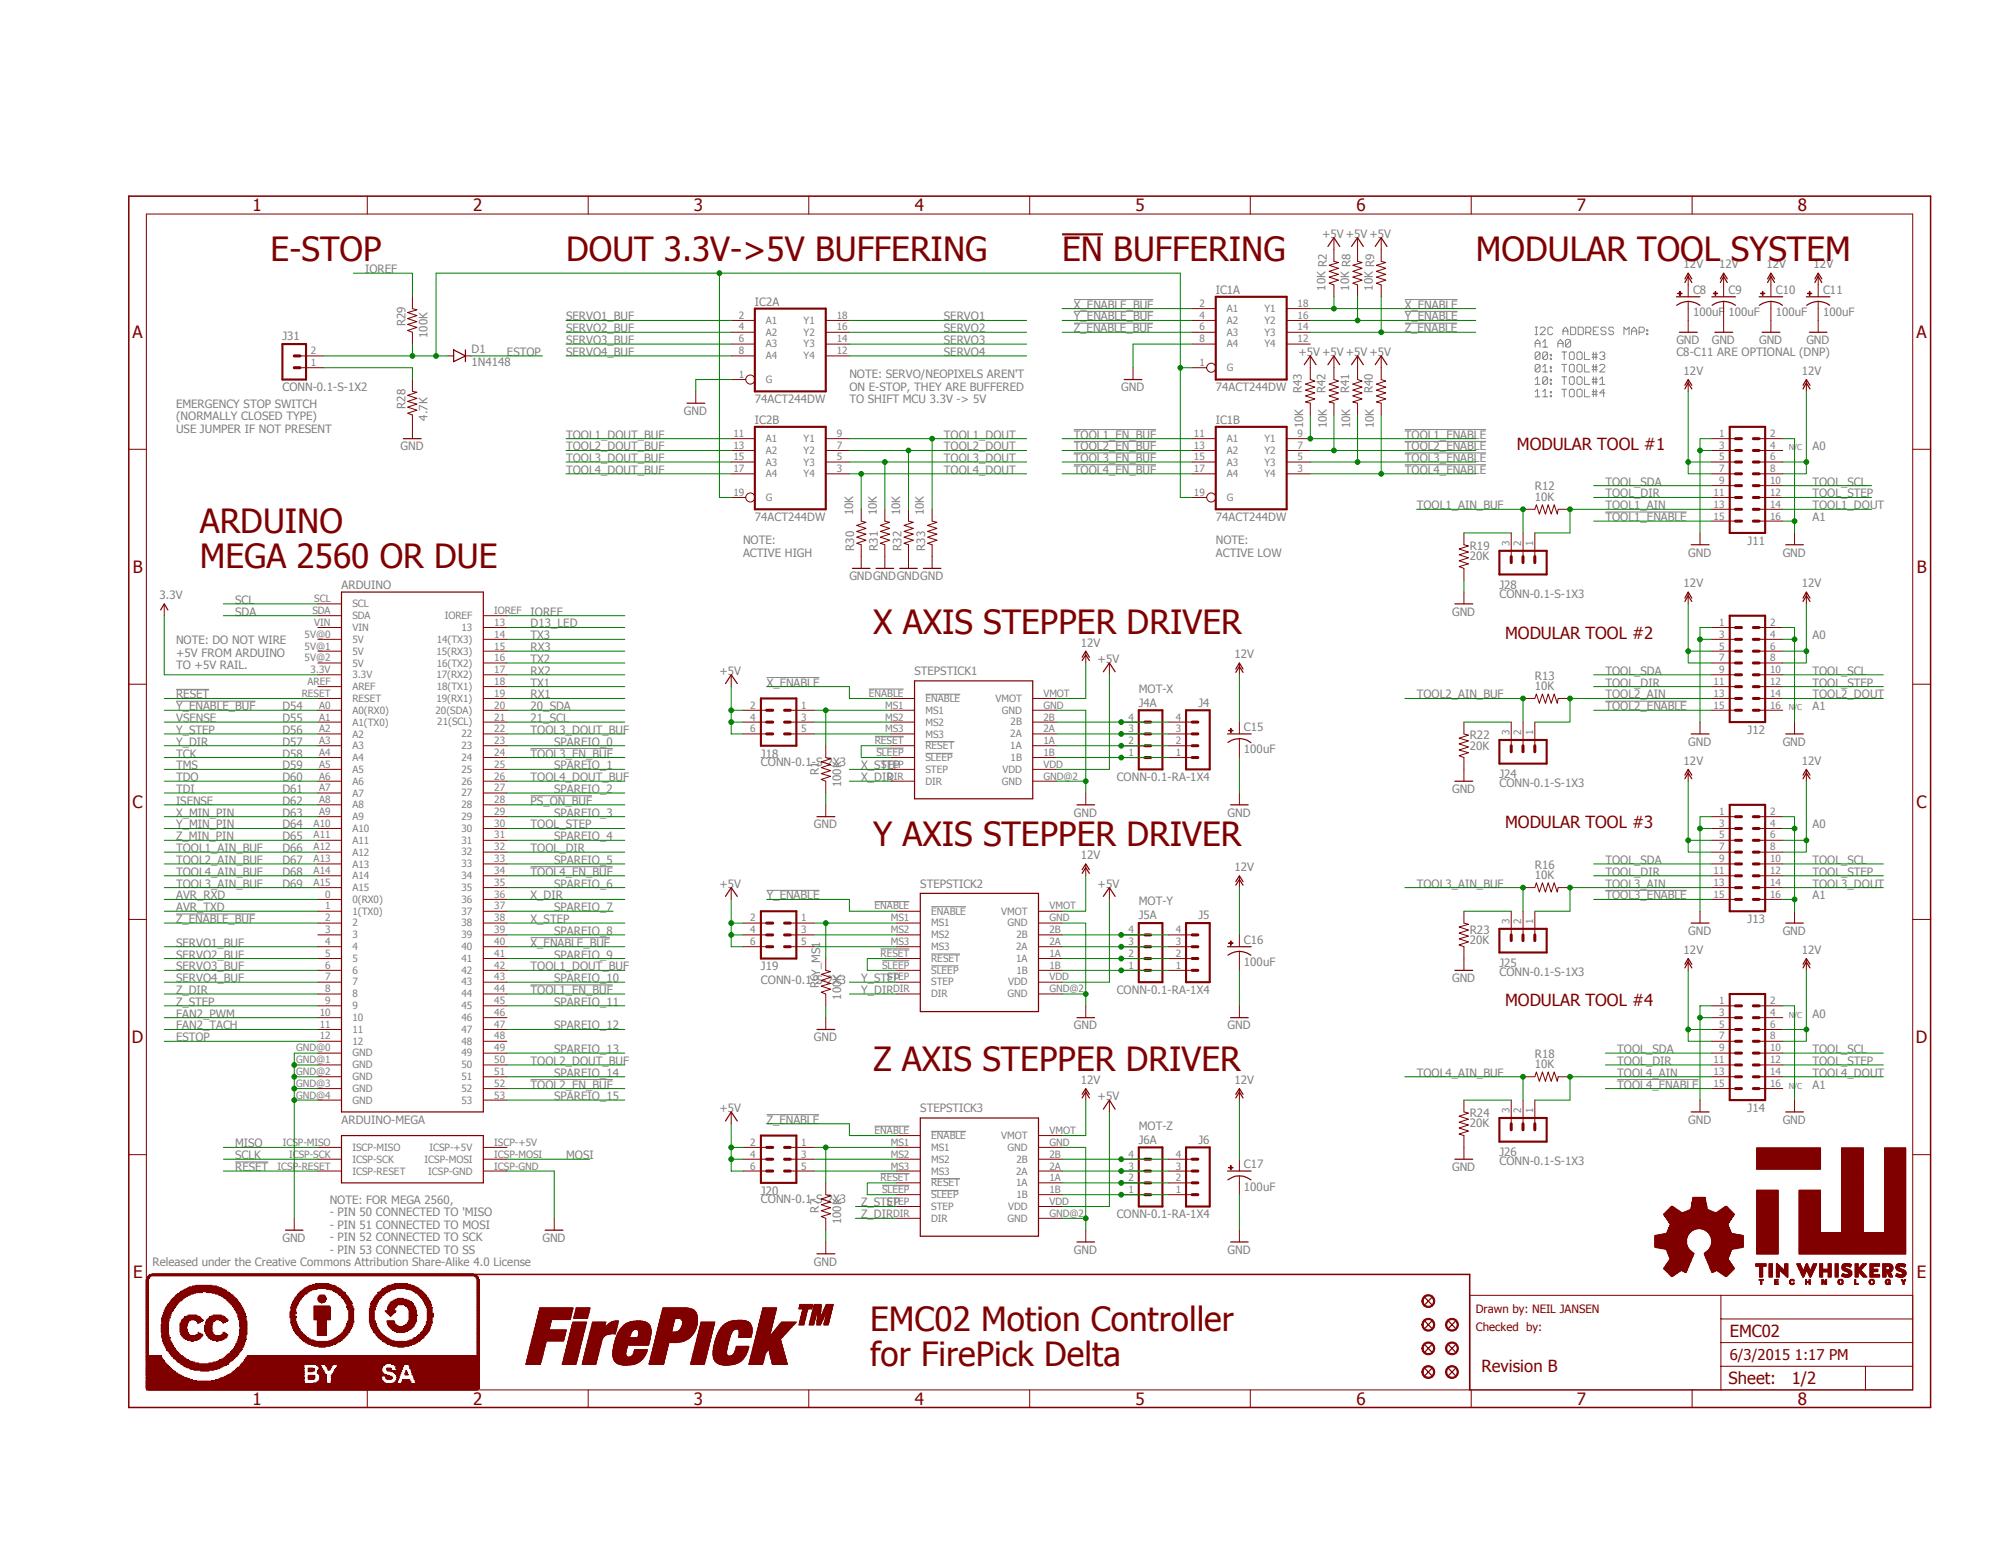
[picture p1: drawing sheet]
<svg xmlns="http://www.w3.org/2000/svg" width="279mm" height="216mm" viewBox="0 0 279 216" stroke-linecap="round" stroke-linejoin="round" font-family="sans-serif">
<defs><g id="words">
<g font-size="4.7" fill="#800000">
<text x="37.8" y="36.5">E-STOP</text>
<text x="79.1" y="36.5">DOUT 3.3V-&gt;5V BUFFERING</text>
<text x="148.4" y="36.5">EN BUFFERING</text>
<text x="206.2" y="36.5">MODULAR TOOL SYSTEM</text>
<text x="27.9" y="74.4">ARDUINO</text>
<text x="27.9" y="79.4">MEGA 2560 OR DUE</text>
<text x="122" y="88.5">X AXIS STEPPER DRIVER</text>
<text x="122" y="118.2">Y AXIS STEPPER DRIVER</text>
<text x="122" y="149.5">Z AXIS STEPPER DRIVER</text>
<text x="121.5" y="185.8">EMC02 Motion Controller</text>
<text x="121.5" y="190.8">for FirePick Delta</text>
</g>
<g font-size="2.4" fill="#800000">
<text x="35.3" y="29.5">1</text>
<text x="66.1" y="29.5">2</text>
<text x="96.9" y="29.5">3</text>
<text x="127.8" y="29.5">4</text>
<text x="158.6" y="29.5">5</text>
<text x="189.5" y="29.5">6</text>
<text x="220.3" y="29.5">7</text>
<text x="251.2" y="29.5">8</text>
<text x="18.5" y="47.2">A</text>
<text x="267.7" y="47.2">A</text>
<text x="18.5" y="80">B</text>
<text x="267.8" y="80">B</text>
<text x="18.5" y="112.8">C</text>
<text x="267.7" y="112.8">C</text>
<text x="18.4" y="145.7">D</text>
<text x="267.6" y="145.7">D</text>
<text x="18.6" y="178.5">E</text>
<text x="267.8" y="178.5">E</text>
<text x="35.3" y="196.2">1</text>
<text x="66.1" y="196.2">2</text>
<text x="96.9" y="196.2">3</text>
<text x="127.8" y="196.2">4</text>
<text x="158.6" y="196.2">5</text>
<text x="189.5" y="196.2">6</text>
<text x="220.3" y="196.2">7</text>
<text x="251.2" y="196.2">8</text>
</g>
<g font-size="2.3" fill="#800000">
<text x="211.9" y="62.9">MODULAR TOOL #1</text>
<text x="210.3" y="89.3">MODULAR TOOL #2</text>
<text x="210.3" y="115.7">MODULAR TOOL #3</text>
<text x="210.3" y="140.5">MODULAR TOOL #4</text>
<text x="207" y="191.6">Revision B</text>
<text x="241.6" y="186.6">EMC02</text>
<text x="241.5" y="193.3">Sheet:</text>
<text x="250.3" y="193.3">1/2</text>
</g>
<text font-size="2.1" fill="#800000" x="241.6" y="189.9">6/3/2015 1:17 PM</text>
<g font-size="1.6" fill="#808080">
<text x="184.7" y="33.2">+5V+5V+5V</text>
<text x="51" y="38.1">IOREF</text>
<text x="169.8" y="41">IC1A</text>
<text x="185.2" y="40.6" transform="rotate(-90 185.2 40.6)">10K R2</text>
<text x="188.5" y="40.6" transform="rotate(-90 188.5 40.6)">10K R8</text>
<text x="191.8" y="40.6" transform="rotate(-90 191.8 40.6)">10K R9</text>
<text x="235.2" y="37.5">12V</text>
<text x="236.5" y="41">C8</text>
<text x="240.2" y="37.5">12V</text>
<text x="241.5" y="41">C9</text>
<text x="246.8" y="37.5">12V</text>
<text x="248.1" y="41">C10</text>
<text x="253.4" y="37.5">12V</text>
<text x="254.7" y="41">C11</text>
<text x="39.5" y="47.5">J31</text>
<text x="56.6" y="45.6" transform="rotate(-90 56.6 45.6)">R29</text>
<text x="59.7" y="47.2" transform="rotate(-90 59.7 47.2)">100K</text>
<text x="79.1" y="46.4">SERVO2_BUF</text>
<text x="79.1" y="44.7">SERVO1_BUF</text>
<text x="105.5" y="42.7">IC2A</text>
<text x="131.9" y="46.4">SERVO2</text>
<text x="131.9" y="44.7">SERVO1</text>
<text x="150" y="43.1">X_ENABLE_BUF</text>
<text x="150" y="44.7">Y_ENABLE_BUF</text>
<text x="150" y="46.4">Z_ENABLE_BUF</text>
<text x="196.3" y="43.1">X_ENABLE</text>
<text x="196.3" y="44.7">Y_ENABLE</text>
<text x="196.3" y="46.4">Z_ENABLE</text>
<text x="236.5" y="44.2">100uF 100uF</text>
<text x="248.1" y="44.2">100uF</text>
<text x="254.7" y="44.2">100uF</text>
<text x="65.9" y="51.2">1N4148</text>
<text x="65.9" y="49.4">D1</text>
<text x="70.8" y="49.7">ESTOP</text>
<text x="79.1" y="49.7">SERVO4_BUF</text>
<text x="79.1" y="48">SERVO3_BUF</text>
<text x="118.7" y="52.8">NOTE: SERVO/NEOPIXELS AREN'T</text>
<text x="131.9" y="49.7">SERVO4</text>
<text x="131.9" y="48">SERVO3</text>
<text x="181.4" y="49.7">+5V+5V+5V+5V</text>
<text x="234.2" y="49.7">C8-C11 ARE OPTIONAL (DNP)</text>
<text x="234.2" y="48">GND</text>
<text x="235.2" y="52.3">12V</text>
<text x="239.1" y="48">GND</text>
<text x="245.7" y="48">GND</text>
<text x="251.7" y="52.3">12V</text>
<text x="252.3" y="48">GND</text>
<text x="24.6" y="56.9">EMERGENCY STOP SWITCH</text>
<text x="24.6" y="58.7">(NORMALLY CLOSED TYPE)</text>
<text x="39.5" y="54.7">CONN-0.1-S-1X2</text>
<text x="56.6" y="57.1" transform="rotate(-90 56.6 57.1)">R28</text>
<text x="59.7" y="58.8" transform="rotate(-90 59.7 58.8)">4.7K</text>
<text x="95.5" y="58">GND</text>
<text x="105.5" y="56.3">74ACT244DW</text>
<text x="105.5" y="59.2">IC2B</text>
<text x="118.7" y="54.6">ON E-STOP, THEY ARE BUFFERED</text>
<text x="118.7" y="56.3">TO SHIFT MCU 3.3V -&gt; 5V</text>
<text x="156.6" y="54.7">GND</text>
<text x="169.8" y="54.7">74ACT244DW</text>
<text x="169.8" y="59.2">IC1B</text>
<text x="181.9" y="54.9" transform="rotate(-90 181.9 54.9)">R43</text>
<text x="182" y="59.8" transform="rotate(-90 182 59.8)">10K</text>
<text x="185.2" y="54.9" transform="rotate(-90 185.2 54.9)">R42</text>
<text x="185.3" y="59.8" transform="rotate(-90 185.3 59.8)">10K</text>
<text x="188.5" y="54.9" transform="rotate(-90 188.5 54.9)">R41</text>
<text x="188.6" y="59.8" transform="rotate(-90 188.6 59.8)">10K</text>
<text x="191.8" y="54.9" transform="rotate(-90 191.8 54.9)">R40</text>
<text x="191.9" y="59.8" transform="rotate(-90 191.9 59.8)">10K</text>
<text x="24.6" y="60.4">USE JUMPER IF NOT PRESENT</text>
<text x="56" y="62.9">GND</text>
<text x="79.1" y="61.3">TOOL1_DOUT_BUF</text>
<text x="79.1" y="62.9">TOOL2_DOUT_BUF</text>
<text x="79.1" y="64.6">TOOL3_DOUT_BUF</text>
<text x="131.9" y="61.3">TOOL1_DOUT</text>
<text x="131.9" y="62.9">TOOL2_DOUT</text>
<text x="131.9" y="64.6">TOOL3_DOUT</text>
<text x="150" y="61.3">TOOL1_EN_BUF</text>
<text x="150" y="62.9">TOOL2_EN_BUF</text>
<text x="150" y="64.6">TOOL3_EN_BUF</text>
<text x="196.3" y="61.3">TOOL1_ENABLE</text>
<text x="196.3" y="62.9">TOOL2_ENABLE</text>
<text x="196.3" y="64.6">TOOL3_ENABLE</text>
<text x="253.2" y="62.9">A0</text>
<text x="79.1" y="66.2">TOOL4_DOUT_BUF</text>
<text x="119.2" y="72" transform="rotate(-90 119.2 72)">10K</text>
<text x="122.5" y="72" transform="rotate(-90 122.5 72)">10K</text>
<text x="125.8" y="72" transform="rotate(-90 125.8 72)">10K</text>
<text x="129.1" y="72" transform="rotate(-90 129.1 72)">10K</text>
<text x="131.9" y="66.2">TOOL4_DOUT</text>
<text x="150" y="66.2">TOOL4_EN_BUF</text>
<text x="196.3" y="66.2">TOOL4_ENABLE</text>
<text x="197.9" y="71.1">TOOL1_AIN_BUF</text>
<text x="214.4" y="70">10K</text>
<text x="214.4" y="68.5">R12</text>
<text x="224.3" y="69.5">TOOL_DIR</text>
<text x="224.3" y="71.1">TOOL1_AIN</text>
<text x="224.3" y="67.8">TOOL_SDA</text>
<text x="253.2" y="71.1">TOOL1_DOUT</text>
<text x="253.2" y="69.5">TOOL_STEP</text>
<text x="253.2" y="67.8">TOOL_SCL</text>
<text x="103.8" y="76">NOTE:</text>
<text x="103.8" y="77.7">ACTIVE HIGH</text>
<text x="105.5" y="72.8">74ACT244DW</text>
<text x="119.3" y="76.9" transform="rotate(-90 119.3 76.9)">R30</text>
<text x="122.6" y="76.9" transform="rotate(-90 122.6 76.9)">R31</text>
<text x="125.9" y="76.9" transform="rotate(-90 125.9 76.9)">R32</text>
<text x="129.2" y="76.9" transform="rotate(-90 129.2 76.9)">R33</text>
<text x="169.8" y="76">NOTE:</text>
<text x="169.8" y="77.7">ACTIVE LOW</text>
<text x="169.8" y="72.8">74ACT244DW</text>
<text x="205.3" y="76.8">R19</text>
<text x="224.3" y="72.8">TOOL1_ENABLE</text>
<text x="235.8" y="77.7">GND</text>
<text x="244.1" y="76.1">J11</text>
<text x="249" y="77.7">GND</text>
<text x="253.2" y="72.8">A1</text>
<text x="22.3" y="83.7">3.3V</text>
<text x="47.7" y="82.2">ARDUINO</text>
<text x="118.7" y="81">GNDGNDGNDGND</text>
<text x="205.3" y="78.2">20K</text>
<text x="209.5" y="83.5">CONN-0.1-S-1X3</text>
<text x="209.5" y="82.2">J28</text>
<text x="235.2" y="82">12V</text>
<text x="251.7" y="82">12V</text>
<text x="24.6" y="90">NOTE: DO NOT WIRE</text>
<text x="32.9" y="84.3">SCL</text>
<text x="32.9" y="86">SDA</text>
<text x="74.1" y="86">IOREF</text>
<text x="74.1" y="87.6">D13_LED</text>
<text x="74.1" y="89.3">TX3</text>
<text x="202.9" y="86">GND</text>
<text x="253.2" y="89.3">A0</text>
<text x="24.6" y="91.7">+5V FROM ARDUINO</text>
<text x="24.6" y="93.4">TO +5V RAIL.</text>
<text x="74.1" y="95.9">TX1</text>
<text x="74.1" y="94.2">RX2</text>
<text x="74.1" y="92.6">TX2</text>
<text x="74.1" y="90.9">RX3</text>
<text x="100.5" y="94.2">+5V</text>
<text x="107.1" y="95.9">X_ENABLE</text>
<text x="127.8" y="94.2">STEPSTICK1</text>
<text x="151" y="90.3">12V</text>
<text x="153.3" y="92.6">+5V</text>
<text x="172.5" y="91.9">12V</text>
<text x="214.4" y="94.9">R13</text>
<text x="224.3" y="95.9">TOOL_DIR</text>
<text x="224.3" y="94.2">TOOL_SDA</text>
<text x="253.2" y="95.9">TOOL_STEP</text>
<text x="253.2" y="94.2">TOOL_SCL</text>
<text x="24.6" y="97.5">RESET</text>
<text x="24.6" y="99.2">Y_ENABLE_BUF</text>
<text x="24.6" y="100.8">VSENSE</text>
<text x="39.5" y="99.2">D54</text>
<text x="39.5" y="100.8">D55</text>
<text x="74.1" y="100.8">21_SCL</text>
<text x="74.1" y="99.2">20_SDA</text>
<text x="74.1" y="97.5">RX1</text>
<text x="159.1" y="96.7">MOT-X</text>
<text x="159.1" y="98.7">J4A</text>
<text x="167.4" y="98.7">J4</text>
<text x="197.9" y="97.5">TOOL2_AIN_BUF</text>
<text x="214.4" y="96.4">10K</text>
<text x="224.3" y="97.5">TOOL2_AIN</text>
<text x="224.3" y="99.2">TOOL2_ENABLE</text>
<text x="253.2" y="99.2">A1</text>
<text x="253.2" y="97.5">TOOL2_DOUT</text>
<text x="24.6" y="102.5">Y_STEP</text>
<text x="24.6" y="104.1">Y_DIR</text>
<text x="24.6" y="105.8">TCK</text>
<text x="24.6" y="107.4">TMS</text>
<text x="39.5" y="102.5">D56</text>
<text x="39.5" y="104.1">D57</text>
<text x="39.5" y="105.8">D58</text>
<text x="39.5" y="107.4">D59</text>
<text x="74.1" y="105.8">TOOL3_EN_BUF</text>
<text x="74.1" y="102.5">TOOL3_DOUT_BUF</text>
<text x="77.4" y="104.1">SPAREIO_0</text>
<text x="77.4" y="107.4">SPAREIO_1</text>
<text x="106.3" y="106.9">CONN-0.1-S-2X3</text>
<text x="106.3" y="105.8">J18</text>
<text x="120.3" y="107.4">X_STEP</text>
<text x="173.8" y="105.2">100uF</text>
<text x="173.8" y="102.1">C15</text>
<text x="205.3" y="104.8">20K</text>
<text x="205.3" y="103.2">R22</text>
<text x="235.2" y="106.8">12V</text>
<text x="235.8" y="104.1">GND</text>
<text x="244.1" y="102.5">J12</text>
<text x="249" y="104.1">GND</text>
<text x="251.7" y="106.8">12V</text>
<text x="24.6" y="109.1">TDO</text>
<text x="24.6" y="110.7">TDI</text>
<text x="24.6" y="112.4">ISENSE</text>
<text x="39.5" y="109.1">D60</text>
<text x="39.5" y="110.7">D61</text>
<text x="39.5" y="112.4">D62</text>
<text x="74.1" y="112.4">PS_ON_BUF</text>
<text x="74.1" y="109.1">TOOL4_DOUT_BUF</text>
<text x="77.4" y="110.7">SPAREIO_2</text>
<text x="114.4" y="108.3" transform="rotate(-90 114.4 108.3)">R1</text>
<text x="117.5" y="109.9" transform="rotate(-90 117.5 109.9)">100K</text>
<text x="120.3" y="109.1">X_DIR</text>
<text x="156" y="109.1">CONN-0.1-RA-1X4</text>
<text x="202.9" y="110.7">GND</text>
<text x="209.5" y="109.9">CONN-0.1-S-1X3</text>
<text x="209.5" y="108.6">J24</text>
<text x="24.6" y="117.3">Z_MIN_PIN</text>
<text x="24.6" y="115.7">Y_MIN_PIN</text>
<text x="24.6" y="114">X_MIN_PIN</text>
<text x="24.6" y="119">TOOL1_AIN_BUF</text>
<text x="39.5" y="114">D63</text>
<text x="39.5" y="115.7">D64</text>
<text x="39.5" y="117.3">D65</text>
<text x="39.5" y="119">D66</text>
<text x="74.1" y="119">TOOL_DIR</text>
<text x="74.1" y="115.7">TOOL_STEP</text>
<text x="77.4" y="114">SPAREIO_3</text>
<text x="77.4" y="117.3">SPAREIO_4</text>
<text x="113.7" y="115.7">GND</text>
<text x="150" y="114">GND</text>
<text x="151" y="120">12V</text>
<text x="171.5" y="114">GND</text>
<text x="253.2" y="115.7">A0</text>
<text x="24.6" y="125.6">AVR_RXD</text>
<text x="24.6" y="122.3">TOOL4_AIN_BUF</text>
<text x="24.6" y="124">TOOL3_AIN_BUF</text>
<text x="24.6" y="120.6">TOOL2_AIN_BUF</text>
<text x="39.5" y="120.6">D67</text>
<text x="39.5" y="122.3">D68</text>
<text x="39.5" y="124">D69</text>
<text x="74.1" y="125.6">X_DIR</text>
<text x="74.1" y="122.3">TOOL4_EN_BUF</text>
<text x="77.4" y="120.6">SPAREIO_5</text>
<text x="77.4" y="124">SPAREIO_6</text>
<text x="100.5" y="124">+5V</text>
<text x="107.1" y="125.6">Y_ENABLE</text>
<text x="128.6" y="124">STEPSTICK2</text>
<text x="153.3" y="124">+5V</text>
<text x="172.5" y="121.6">12V</text>
<text x="197.9" y="124">TOOL3_AIN_BUF</text>
<text x="214.4" y="122.8">10K</text>
<text x="214.4" y="121.3">R16</text>
<text x="224.3" y="122.3">TOOL_DIR</text>
<text x="224.3" y="124">TOOL3_AIN</text>
<text x="224.3" y="120.6">TOOL_SDA</text>
<text x="224.3" y="125.6">TOOL3_ENABLE</text>
<text x="253.2" y="125.6">A1</text>
<text x="253.2" y="124">TOOL3_DOUT</text>
<text x="253.2" y="122.3">TOOL_STEP</text>
<text x="253.2" y="120.6">TOOL_SCL</text>
<text x="24.6" y="127.3">AVR_TXD</text>
<text x="24.6" y="128.9">Z_ENABLE_BUF</text>
<text x="74.1" y="128.9">X_STEP</text>
<text x="77.4" y="127.3">SPAREIO_7</text>
<text x="77.4" y="130.6">SPAREIO_8</text>
<text x="159.1" y="126.4">MOT-Y</text>
<text x="159.1" y="128.4">J5A</text>
<text x="167.4" y="128.4">J5</text>
<text x="173.8" y="131.8">C16</text>
<text x="205.3" y="131.9">20K</text>
<text x="205.3" y="130.4">R23</text>
<text x="235.8" y="130.6">GND</text>
<text x="244.1" y="128.9">J13</text>
<text x="249" y="130.6">GND</text>
<text x="24.6" y="137.2">SERVO4_BUF</text>
<text x="24.6" y="135.5">SERVO3_BUF</text>
<text x="24.6" y="133.9">SERVO2_BUF</text>
<text x="24.6" y="132.2">SERVO1_BUF</text>
<text x="74.1" y="132.2">X_ENABLE_BUF</text>
<text x="74.1" y="135.5">TOOL1_DOUT_BUF</text>
<text x="77.4" y="133.9">SPAREIO_9</text>
<text x="77.4" y="137.2">SPAREIO_10</text>
<text x="106.3" y="137.5">CONN-0.1-S-2X3</text>
<text x="106.3" y="135.5">J19</text>
<text x="114.4" y="138" transform="rotate(-90 114.4 138)">R6Y_MS1</text>
<text x="120.3" y="137.2">Y_STEP</text>
<text x="173.8" y="134.9">100uF</text>
<text x="202.9" y="137.2">GND</text>
<text x="209.5" y="136.3">CONN-0.1-S-1X3</text>
<text x="209.5" y="135">J25</text>
<text x="235.2" y="133.2">12V</text>
<text x="251.7" y="133.2">12V</text>
<text x="24.6" y="140.5">Z_STEP</text>
<text x="24.6" y="138.8">Z_DIR</text>
<text x="24.6" y="142.1">FAN2_PWM</text>
<text x="24.6" y="143.8">FAN2_TACH</text>
<text x="74.1" y="138.8">TOOL1_EN_BUF</text>
<text x="77.4" y="140.5">SPAREIO_11</text>
<text x="77.4" y="143.8">SPAREIO_12</text>
<text x="117.5" y="139.6" transform="rotate(-90 117.5 139.6)">100K</text>
<text x="120.3" y="138.8">Y_DIR</text>
<text x="150" y="143.8">GND</text>
<text x="156" y="138.8">CONN-0.1-RA-1X4</text>
<text x="171.5" y="143.8">GND</text>
<text x="253.2" y="142.1">A0</text>
<text x="24.6" y="145.4">ESTOP</text>
<text x="74.1" y="148.7">TOOL2_DOUT_BUF</text>
<text x="77.4" y="147.1">SPAREIO_13</text>
<text x="113.7" y="145.4">GND</text>
<text x="214.4" y="149.2">10K</text>
<text x="214.4" y="147.7">R18</text>
<text x="225.9" y="148.7">TOOL_DIR</text>
<text x="225.9" y="147.1">TOOL_SDA</text>
<text x="253.2" y="148.7">TOOL_STEP</text>
<text x="253.2" y="147.1">TOOL_SCL</text>
<text x="74.1" y="152">TOOL2_EN_BUF</text>
<text x="77.4" y="150.4">SPAREIO_14</text>
<text x="77.4" y="153.7">SPAREIO_15</text>
<text x="100.5" y="155.3">+5V</text>
<text x="128.6" y="155.3">STEPSTICK3</text>
<text x="151" y="151.3">12V</text>
<text x="153.3" y="153.7">+5V</text>
<text x="172.5" y="151.3">12V</text>
<text x="197.9" y="150.4">TOOL4_AIN_BUF</text>
<text x="205.3" y="156">R24</text>
<text x="225.9" y="150.4">TOOL4_AIN</text>
<text x="225.9" y="152">TOOL4_ENABLE</text>
<text x="244.1" y="155.3">J14</text>
<text x="253.2" y="152">A1</text>
<text x="253.2" y="150.4">TOOL4_DOUT</text>
<text x="32.9" y="160.2">MISO</text>
<text x="32.9" y="161.9">SCLK</text>
<text x="47.7" y="156.9">ARDUINO-MEGA</text>
<text x="79.1" y="161.9">MOSI</text>
<text x="107.1" y="156.9">Z_ENABLE</text>
<text x="159.1" y="157.8">MOT-Z</text>
<text x="159.1" y="159.8">J6A</text>
<text x="167.4" y="159.8">J6</text>
<text x="205.3" y="157.4">20K</text>
<text x="209.5" y="161.4">J26</text>
<text x="235.8" y="156.9">GND</text>
<text x="249" y="156.9">GND</text>
<text x="32.9" y="163.5">RESET</text>
<text x="106.3" y="168">CONN-0.1-S-2X3</text>
<text x="106.3" y="166.8">J20</text>
<text x="173.8" y="166.3">100uF</text>
<text x="173.8" y="163.2">C17</text>
<text x="202.9" y="163.5">GND</text>
<text x="209.5" y="162.7">CONN-0.1-S-1X3</text>
<text x="39.5" y="173.4">GND</text>
<text x="46.1" y="168.1">NOTE: FOR MEGA 2560,</text>
<text x="46.1" y="169.9">- PIN 50 CONNECTED TO 'MISO</text>
<text x="46.1" y="171.6">- PIN 51 CONNECTED TO MOSI</text>
<text x="46.1" y="173.4">- PIN 52 CONNECTED TO SCK</text>
<text x="75.8" y="173.4">GND</text>
<text x="114.4" y="169.3" transform="rotate(-90 114.4 169.3)">R7</text>
<text x="117.5" y="171" transform="rotate(-90 117.5 171)">100K</text>
<text x="120.3" y="168.5">Z_STEP</text>
<text x="120.3" y="170.1">Z_DIR</text>
<text x="156" y="170.1">CONN-0.1-RA-1X4</text>
<text x="21.3" y="176.7">Released under the Creative Commons Attribution Share-Alike 4.0 License</text>
<text x="46.1" y="175.1">- PIN 53 CONNECTED TO SS</text>
<text x="113.7" y="176.7">GND</text>
<text x="150" y="175.1">GND</text>
<text x="171.5" y="175.1">GND</text>
</g>
<g font-size="1.6" fill="#800000">
<text x="206.2" y="183.3">Drawn by: NEIL JANSEN</text>
<text x="206.2" y="185.8">Checked by:</text>
</g>
<g font-size="1.4" fill="#808080">
<text x="103.2" y="44.5">2</text>
<text x="103.2" y="46.1">4</text>
<text x="103.2" y="47.8">6</text>
<text x="107" y="45.2">A1</text>
<text x="107" y="46.9">A2</text>
<text x="112.3" y="46.9">Y2</text>
<text x="112.3" y="45.2">Y1</text>
<text x="116.9" y="47.8">14</text>
<text x="116.9" y="46.1">16</text>
<text x="116.9" y="44.5">18</text>
<text x="167.6" y="42.8">2</text>
<text x="167.6" y="44.5">4</text>
<text x="167.6" y="46.1">6</text>
<text x="167.6" y="47.8">8</text>
<text x="171.4" y="43.6">A1</text>
<text x="171.4" y="45.2">A2</text>
<text x="171.4" y="46.9">A3</text>
<text x="176.7" y="46.9">Y3</text>
<text x="176.7" y="45.2">Y2</text>
<text x="176.7" y="43.6">Y1</text>
<text x="181.3" y="47.8">12</text>
<text x="181.3" y="46.1">14</text>
<text x="181.3" y="44.5">16</text>
<text x="181.3" y="42.8">18</text>
<text x="43.4" y="51.1">1</text>
<text x="43.4" y="49.4">2</text>
<text x="103.2" y="52.7">1</text>
<text x="103.2" y="49.4">8</text>
<text x="107" y="53.5">G</text>
<text x="107" y="48.5">A3</text>
<text x="107" y="50.2">A4</text>
<text x="112.3" y="50.2">Y4</text>
<text x="112.3" y="48.5">Y3</text>
<text x="116.9" y="49.4">12</text>
<text x="167.6" y="51.1">1</text>
<text x="171.4" y="51.8">G</text>
<text x="171.4" y="48.5">A4</text>
<text x="176.7" y="48.5">Y4</text>
<text x="102.4" y="61">11</text>
<text x="102.4" y="62.7">13</text>
<text x="102.4" y="64.3">15</text>
<text x="102.4" y="66">17</text>
<text x="107" y="61.7">A1</text>
<text x="107" y="63.4">A2</text>
<text x="107" y="65">A3</text>
<text x="112.3" y="65">Y3</text>
<text x="112.3" y="63.4">Y2</text>
<text x="112.3" y="61.7">Y1</text>
<text x="116.9" y="66">3</text>
<text x="116.9" y="64.3">5</text>
<text x="116.9" y="62.7">7</text>
<text x="116.9" y="61">9</text>
<text x="166.8" y="61">11</text>
<text x="166.8" y="62.7">13</text>
<text x="166.8" y="64.3">15</text>
<text x="166.8" y="66">17</text>
<text x="171.4" y="61.7">A1</text>
<text x="171.4" y="63.4">A2</text>
<text x="171.4" y="65">A3</text>
<text x="176.7" y="65">Y3</text>
<text x="176.7" y="63.4">Y2</text>
<text x="176.7" y="61.7">Y1</text>
<text x="181.3" y="66">3</text>
<text x="181.3" y="64.3">5</text>
<text x="181.3" y="62.7">7</text>
<text x="181.3" y="61">9</text>
<text x="240.2" y="61">1</text>
<text x="240.2" y="62.7">3</text>
<text x="240.2" y="64.3">5</text>
<text x="240.2" y="66">7</text>
<text x="247.3" y="61">2</text>
<text x="247.3" y="62.7">4</text>
<text x="247.3" y="64.3">6</text>
<text x="247.3" y="66">8</text>
<text x="102.4" y="69.3">19</text>
<text x="107" y="70">G</text>
<text x="107" y="66.7">A4</text>
<text x="112.3" y="66.7">Y4</text>
<text x="166.8" y="69.3">19</text>
<text x="171.4" y="70">G</text>
<text x="171.4" y="66.7">A4</text>
<text x="176.7" y="66.7">Y4</text>
<text x="239.4" y="69.3">11</text>
<text x="239.4" y="70.9">13</text>
<text x="240.2" y="67.6">9</text>
<text x="247.3" y="67.6">10</text>
<text x="247.3" y="69.3">12</text>
<text x="247.3" y="70.9">14</text>
<text x="210.9" y="76.2" transform="rotate(-90 210.9 76.2)">3</text>
<text x="212.5" y="76.2" transform="rotate(-90 212.5 76.2)">2</text>
<text x="214.2" y="76.2" transform="rotate(-90 214.2 76.2)">1</text>
<text x="239.4" y="72.6">15</text>
<text x="247.3" y="72.6">16</text>
<text x="42.5" y="89.1">5V@0</text>
<text x="43.6" y="85.8">SDA</text>
<text x="43.9" y="87.4">VIN</text>
<text x="43.9" y="84.1">SCL</text>
<text x="49.2" y="89.8">5V</text>
<text x="49.2" y="88.1">VIN</text>
<text x="49.2" y="84.8">SCL</text>
<text x="49.2" y="86.5">SDA</text>
<text x="61" y="89.8">14(TX3)</text>
<text x="62.1" y="86.5">IOREF</text>
<text x="64.5" y="88.1">13</text>
<text x="69" y="87.4">13</text>
<text x="69" y="89.1">14</text>
<text x="69" y="85.8">IOREF</text>
<text x="240.2" y="87.4">1</text>
<text x="240.2" y="89.1">3</text>
<text x="247.3" y="87.4">2</text>
<text x="247.3" y="89.1">4</text>
<text x="42.5" y="90.7">5V@1</text>
<text x="42.5" y="92.4">5V@2</text>
<text x="43" y="95.7">AREF</text>
<text x="43.4" y="94">3.3V</text>
<text x="49.2" y="91.4">5V</text>
<text x="49.2" y="93.1">5V</text>
<text x="49.2" y="94.7">3.3V</text>
<text x="61" y="94.7">17(RX2)</text>
<text x="61" y="91.4">15(RX3)</text>
<text x="61" y="93.1">16(TX2)</text>
<text x="69" y="92.4">16</text>
<text x="69" y="94">17</text>
<text x="69" y="95.7">18</text>
<text x="69" y="90.7">15</text>
<text x="239.4" y="95.7">11</text>
<text x="240.2" y="90.7">5</text>
<text x="240.2" y="92.4">7</text>
<text x="240.2" y="94">9</text>
<text x="247.3" y="90.7">6</text>
<text x="247.3" y="92.4">8</text>
<text x="247.3" y="94">10</text>
<text x="247.3" y="95.7">12</text>
<text x="42.2" y="97.3">RESET</text>
<text x="44.6" y="99">A0</text>
<text x="44.6" y="100.6">A1</text>
<text x="49.2" y="98">RESET</text>
<text x="49.2" y="99.7">A0(RX0)</text>
<text x="49.2" y="101.3">A1(TX0)</text>
<text x="49.2" y="96.4">AREF</text>
<text x="60.8" y="99.7">20(SDA)</text>
<text x="61" y="98">19(RX1)</text>
<text x="61" y="96.4">18(TX1)</text>
<text x="61.1" y="101.3">21(SCL)</text>
<text x="69" y="100.6">21</text>
<text x="69" y="99">20</text>
<text x="69" y="97.3">19</text>
<text x="104.8" y="99">2</text>
<text x="104.8" y="100.6">4</text>
<text x="111.9" y="99">1</text>
<text x="111.9" y="100.6">3</text>
<text x="121.4" y="97.3">ENABLE</text>
<text x="123.7" y="99">MS1</text>
<text x="123.7" y="100.6">MS2</text>
<text x="129.3" y="98">ENABLE</text>
<text x="129.3" y="99.7">MS1</text>
<text x="129.3" y="101.3">MS2</text>
<text x="139.1" y="98">VMOT</text>
<text x="140" y="99.7">GND</text>
<text x="141.2" y="101.3">2B</text>
<text x="145.8" y="97.3">VMOT</text>
<text x="145.8" y="99">GND</text>
<text x="145.8" y="100.6">2B</text>
<text x="157.6" y="100.6">4</text>
<text x="164.3" y="100.6">4</text>
<text x="239.4" y="97.3">13</text>
<text x="239.4" y="99">15</text>
<text x="247.3" y="97.3">14</text>
<text x="247.3" y="99">16</text>
<text x="44.6" y="102.3">A2</text>
<text x="44.6" y="103.9">A3</text>
<text x="44.6" y="105.6">A4</text>
<text x="44.6" y="107.2">A5</text>
<text x="49.2" y="103">A2</text>
<text x="49.2" y="104.6">A3</text>
<text x="49.2" y="106.3">A4</text>
<text x="49.2" y="107.9">A5</text>
<text x="64.5" y="103">22</text>
<text x="64.5" y="104.6">23</text>
<text x="64.5" y="106.3">24</text>
<text x="64.5" y="107.9">25</text>
<text x="69" y="102.3">22</text>
<text x="69" y="103.9">23</text>
<text x="69" y="105.6">24</text>
<text x="69" y="107.2">25</text>
<text x="104.8" y="102.3">6</text>
<text x="111.9" y="102.3">5</text>
<text x="122.2" y="103.9">RESET</text>
<text x="122.4" y="105.6">SLEEP</text>
<text x="123.1" y="107.2">STEP</text>
<text x="123.7" y="102.3">MS3</text>
<text x="129.3" y="103">MS3</text>
<text x="129.3" y="104.6">RESET</text>
<text x="129.3" y="106.3">SLEEP</text>
<text x="129.3" y="107.9">STEP</text>
<text x="140" y="107.9">VDD</text>
<text x="141.1" y="103">2A</text>
<text x="141.1" y="104.6">1A</text>
<text x="141.2" y="106.3">1B</text>
<text x="145.8" y="102.3">2A</text>
<text x="145.8" y="103.9">1A</text>
<text x="145.8" y="105.6">1B</text>
<text x="145.8" y="107.2">VDD</text>
<text x="157.6" y="105.6">1</text>
<text x="157.6" y="103.9">2</text>
<text x="157.6" y="102.3">3</text>
<text x="164.3" y="105.6">1</text>
<text x="164.3" y="103.9">2</text>
<text x="164.3" y="102.3">3</text>
<text x="210.9" y="102.6" transform="rotate(-90 210.9 102.6)">3</text>
<text x="212.5" y="102.6" transform="rotate(-90 212.5 102.6)">2</text>
<text x="214.2" y="102.6" transform="rotate(-90 214.2 102.6)">1</text>
<text x="44.6" y="108.9">A6</text>
<text x="44.6" y="110.5">A7</text>
<text x="44.6" y="112.2">A8</text>
<text x="44.6" y="113.8">A9</text>
<text x="49.2" y="109.6">A6</text>
<text x="49.2" y="111.3">A7</text>
<text x="49.2" y="112.9">A8</text>
<text x="64.5" y="109.6">26</text>
<text x="64.5" y="111.2">27</text>
<text x="64.5" y="112.9">28</text>
<text x="69" y="108.9">26</text>
<text x="69" y="110.5">27</text>
<text x="69" y="112.2">28</text>
<text x="69" y="113.8">29</text>
<text x="124" y="108.9">DIR</text>
<text x="129.3" y="109.6">DIR</text>
<text x="140" y="109.6">GND</text>
<text x="145.8" y="108.9">GND@2</text>
<text x="240.2" y="113.8">1</text>
<text x="247.3" y="113.8">2</text>
<text x="43.8" y="115.4">A10</text>
<text x="43.8" y="117.1">A11</text>
<text x="43.8" y="118.7">A12</text>
<text x="49.2" y="114.6">A9</text>
<text x="49.2" y="116.2">A10</text>
<text x="49.2" y="117.9">A11</text>
<text x="49.2" y="119.5">A12</text>
<text x="64.5" y="114.5">29</text>
<text x="64.5" y="116.2">30</text>
<text x="64.5" y="117.8">31</text>
<text x="64.5" y="119.5">32</text>
<text x="69" y="115.4">30</text>
<text x="69" y="117.1">31</text>
<text x="69" y="118.7">32</text>
<text x="240.2" y="115.4">3</text>
<text x="240.2" y="117.1">5</text>
<text x="240.2" y="118.7">7</text>
<text x="247.3" y="115.4">4</text>
<text x="247.3" y="117.1">6</text>
<text x="247.3" y="118.7">8</text>
<text x="43.8" y="120.4">A13</text>
<text x="43.8" y="122">A14</text>
<text x="43.8" y="123.7">A15</text>
<text x="45.4" y="125.3">0</text>
<text x="49.2" y="121.2">A13</text>
<text x="49.2" y="122.8">A14</text>
<text x="49.2" y="124.5">A15</text>
<text x="64.5" y="121.1">33</text>
<text x="64.5" y="122.8">34</text>
<text x="64.5" y="124.4">35</text>
<text x="69" y="120.4">33</text>
<text x="69" y="122">34</text>
<text x="69" y="123.7">35</text>
<text x="69" y="125.3">36</text>
<text x="239.4" y="122">11</text>
<text x="239.4" y="123.7">13</text>
<text x="239.4" y="125.3">15</text>
<text x="240.2" y="120.4">9</text>
<text x="247.3" y="120.4">10</text>
<text x="247.3" y="122">12</text>
<text x="247.3" y="123.7">14</text>
<text x="247.3" y="125.3">16</text>
<text x="45.4" y="127">1</text>
<text x="45.4" y="128.7">2</text>
<text x="45.4" y="130.3">3</text>
<text x="45.4" y="132">4</text>
<text x="49.2" y="127.8">1(TX0)</text>
<text x="49.2" y="129.4">2</text>
<text x="49.2" y="131">3</text>
<text x="49.2" y="126.1">0(RX0)</text>
<text x="64.5" y="126.1">36</text>
<text x="64.5" y="127.7">37</text>
<text x="64.5" y="129.4">38</text>
<text x="64.5" y="131">39</text>
<text x="69" y="127">37</text>
<text x="69" y="128.7">38</text>
<text x="69" y="132">40</text>
<text x="69" y="130.3">39</text>
<text x="104.8" y="128.7">2</text>
<text x="104.8" y="130.3">4</text>
<text x="104.8" y="132">6</text>
<text x="111.9" y="128.7">1</text>
<text x="111.9" y="130.3">3</text>
<text x="111.9" y="132">5</text>
<text x="122.2" y="127">ENABLE</text>
<text x="124.5" y="128.7">MS1</text>
<text x="124.5" y="130.3">MS2</text>
<text x="124.5" y="132">MS3</text>
<text x="130.1" y="127.8">ENABLE</text>
<text x="130.1" y="129.4">MS1</text>
<text x="130.1" y="131">MS2</text>
<text x="139.9" y="127.7">VMOT</text>
<text x="140.8" y="129.4">GND</text>
<text x="142" y="131">2B</text>
<text x="146.6" y="127">VMOT</text>
<text x="146.6" y="128.7">GND</text>
<text x="146.6" y="130.3">2B</text>
<text x="146.6" y="132">2A</text>
<text x="157.6" y="132">3</text>
<text x="157.6" y="130.3">4</text>
<text x="164.3" y="132">3</text>
<text x="164.3" y="130.3">4</text>
<text x="210.9" y="129" transform="rotate(-90 210.9 129)">3</text>
<text x="212.5" y="129" transform="rotate(-90 212.5 129)">2</text>
<text x="214.2" y="129" transform="rotate(-90 214.2 129)">1</text>
<text x="45.4" y="133.6">5</text>
<text x="45.4" y="135.3">6</text>
<text x="45.4" y="136.9">7</text>
<text x="49.2" y="132.7">4</text>
<text x="49.2" y="134.3">5</text>
<text x="49.2" y="136">6</text>
<text x="49.2" y="137.6">7</text>
<text x="64.5" y="132.7">40</text>
<text x="64.5" y="134.3">41</text>
<text x="64.5" y="136">42</text>
<text x="64.5" y="137.6">43</text>
<text x="69" y="133.6">41</text>
<text x="69" y="135.3">42</text>
<text x="69" y="136.9">43</text>
<text x="123" y="133.6">RESET</text>
<text x="123.2" y="135.3">SLEEP</text>
<text x="123.9" y="136.9">STEP</text>
<text x="130.1" y="132.7">MS3</text>
<text x="130.1" y="134.3">RESET</text>
<text x="130.1" y="136">SLEEP</text>
<text x="130.1" y="137.6">STEP</text>
<text x="140.8" y="137.6">VDD</text>
<text x="141.9" y="132.7">2A</text>
<text x="141.9" y="134.3">1A</text>
<text x="142" y="136">1B</text>
<text x="146.6" y="133.6">1A</text>
<text x="146.6" y="135.3">1B</text>
<text x="146.6" y="136.9">VDD</text>
<text x="157.6" y="135.3">1</text>
<text x="157.6" y="133.6">2</text>
<text x="164.3" y="135.3">1</text>
<text x="164.3" y="133.6">2</text>
<text x="44.7" y="141.9">10</text>
<text x="44.7" y="143.5">11</text>
<text x="45.4" y="138.6">8</text>
<text x="45.4" y="140.2">9</text>
<text x="49.2" y="139.3">8</text>
<text x="49.2" y="140.9">9</text>
<text x="49.2" y="142.6">10</text>
<text x="64.5" y="139.3">44</text>
<text x="64.5" y="140.9">45</text>
<text x="64.5" y="142.6">46</text>
<text x="69" y="138.6">44</text>
<text x="69" y="140.2">45</text>
<text x="69" y="141.9">46</text>
<text x="69" y="143.5">47</text>
<text x="124.8" y="138.6">DIR</text>
<text x="130.1" y="139.3">DIR</text>
<text x="140.8" y="139.3">GND</text>
<text x="146.6" y="138.6">GND@2</text>
<text x="240.2" y="140.2">1</text>
<text x="240.2" y="141.9">3</text>
<text x="240.2" y="143.5">5</text>
<text x="247.3" y="140.2">2</text>
<text x="247.3" y="141.9">4</text>
<text x="247.3" y="143.5">6</text>
<text x="41.4" y="146.8">GND@0</text>
<text x="41.4" y="148.5">GND@1</text>
<text x="44.7" y="145.2">12</text>
<text x="49.2" y="144.2">11</text>
<text x="49.2" y="145.9">12</text>
<text x="49.2" y="147.5">GND</text>
<text x="49.2" y="149.2">GND</text>
<text x="64.5" y="144.2">47</text>
<text x="64.5" y="145.9">48</text>
<text x="64.5" y="149.2">50</text>
<text x="64.5" y="147.5">49</text>
<text x="69" y="145.2">48</text>
<text x="69" y="148.5">50</text>
<text x="69" y="146.8">49</text>
<text x="239.4" y="148.5">11</text>
<text x="240.2" y="145.2">7</text>
<text x="240.2" y="146.8">9</text>
<text x="247.3" y="145.2">8</text>
<text x="247.3" y="146.8">10</text>
<text x="247.3" y="148.5">12</text>
<text x="41.4" y="153.4">GND@4</text>
<text x="41.4" y="150.1">GND@2</text>
<text x="41.4" y="151.8">GND@3</text>
<text x="49.2" y="154.1">GND</text>
<text x="49.2" y="150.8">GND</text>
<text x="49.2" y="152.5">GND</text>
<text x="64.5" y="154.1">53</text>
<text x="64.5" y="152.5">52</text>
<text x="64.5" y="150.8">51</text>
<text x="69" y="153.4">53</text>
<text x="69" y="151.8">52</text>
<text x="69" y="150.1">51</text>
<text x="210.9" y="155.4" transform="rotate(-90 210.9 155.4)">3</text>
<text x="212.5" y="155.4" transform="rotate(-90 212.5 155.4)">2</text>
<text x="214.2" y="155.4" transform="rotate(-90 214.2 155.4)">1</text>
<text x="239.4" y="150.1">13</text>
<text x="239.4" y="151.8">15</text>
<text x="247.3" y="150.1">14</text>
<text x="247.3" y="151.8">16</text>
<text x="39.5" y="160">ICSP-MISO</text>
<text x="40.4" y="161.7">ICSP-SCK</text>
<text x="49.2" y="160.7">ISCP-MISO</text>
<text x="60" y="160.7">ICSP-+5V</text>
<text x="69" y="160">ISCP-+5V</text>
<text x="69" y="161.7">ICSP-MOSI</text>
<text x="104.8" y="160">2</text>
<text x="104.8" y="161.7">4</text>
<text x="111.9" y="160">1</text>
<text x="111.9" y="161.7">3</text>
<text x="122.2" y="158.4">ENABLE</text>
<text x="124.5" y="160">MS1</text>
<text x="124.5" y="161.7">MS2</text>
<text x="130.1" y="159.1">ENABLE</text>
<text x="130.1" y="160.7">MS1</text>
<text x="139.9" y="159.1">VMOT</text>
<text x="140.8" y="160.7">GND</text>
<text x="146.6" y="158.4">VMOT</text>
<text x="146.6" y="160">GND</text>
<text x="146.6" y="161.7">2B</text>
<text x="157.6" y="161.7">4</text>
<text x="164.3" y="161.7">4</text>
<text x="38.8" y="163.3">ICSP-RESET</text>
<text x="49.2" y="162.4">ICSP-SCK</text>
<text x="49.2" y="164">ICSP-RESET</text>
<text x="59.3" y="162.4">ICSP-MOSI</text>
<text x="59.8" y="164">ICSP-GND</text>
<text x="69" y="163.3">ICSP-GND</text>
<text x="104.8" y="163.3">6</text>
<text x="111.9" y="163.3">5</text>
<text x="123" y="165">RESET</text>
<text x="123.2" y="166.6">SLEEP</text>
<text x="124.5" y="163.3">MS3</text>
<text x="130.1" y="162.4">MS2</text>
<text x="130.1" y="164">MS3</text>
<text x="130.1" y="165.7">RESET</text>
<text x="130.1" y="167.3">SLEEP</text>
<text x="141.9" y="164">2A</text>
<text x="141.9" y="165.7">1A</text>
<text x="142" y="162.4">2B</text>
<text x="142" y="167.3">1B</text>
<text x="146.6" y="163.3">2A</text>
<text x="146.6" y="165">1A</text>
<text x="146.6" y="166.6">1B</text>
<text x="157.6" y="166.6">1</text>
<text x="157.6" y="165">2</text>
<text x="157.6" y="163.3">3</text>
<text x="164.3" y="166.6">1</text>
<text x="164.3" y="165">2</text>
<text x="164.3" y="163.3">3</text>
<text x="123.9" y="168.3">STEP</text>
<text x="124.8" y="169.9">DIR</text>
<text x="130.1" y="169">STEP</text>
<text x="130.1" y="170.6">DIR</text>
<text x="140.8" y="170.6">GND</text>
<text x="140.8" y="169">VDD</text>
<text x="146.6" y="168.3">VDD</text>
<text x="146.6" y="169.9">GND@2</text>
</g>
<g font-size="1.1" fill="#808080">
<text x="249.9" y="62.9">N/C</text>
<text x="249.9" y="99.2">N/C</text>
<text x="249.9" y="142.1">N/C</text>
<text x="249.9" y="152">N/C</text>
</g>
</g></defs>
<g fill="none" stroke="#808080" stroke-width=".14">
<path d="M150 60h11.5M150 41.8h11.1M150 43.5h11.1M150 45.1h11.1M196.3 60h11.3M196.3 41.8h7.3M196.3 43.5h7.3M196.3 45.1h7.3M214.5 48.5v-.7l.3-.4 .3 .4v.7M214.5 53l.3-.4v1.1M214.5 54.7l.3-.3v1M214.5 46.7h.3"/>
<path d="M214.5 45.7h.3M214.5 48h.6M214.5 53.7h.6M214.5 55.4h.6M214.6 45.7v1M215.1 45.9l.2-.2h.4l.2 .2v.2l-.8 .6h.8M215.1 49.3l-.6 .7 .1 .2h.4l.1-.2v-.7l-.1-.1h-.4l-.1 .1v.7M215.1 51.1l-.6 .7 .1 .1h.4l.1-.1v-.7l-.1-.2h-.4l-.1 .2v.7M215.5 47.8l.4-.4v1.1M215.5 51.2l.4-.3v1M215.5 54.7l.4-.3v1M215.5 48.5h.7"/>
<path d="M215.5 51.9h.7M215.5 55.4h.7M216.2 49.3l-.7 .7 .2 .2h.3l.2-.2v-.7l-.2-.1h-.3l-.2 .1v.7M216.2 52.8l-.7 .7 .2 .2h.3l.2-.2v-.7l-.2-.2h-.3l-.2 .2v.7M216.6 49.5h.1v.2h-.1zM216.6 50h.1v.2h-.1zM216.6 51.2h.1v.2h-.1zM216.6 51.8h.1v.1h-.1zM216.6 53h.1v.2h-.1zM216.6 53.5h.1v.2h-.1zM216.6 54.7h.1v.2h-.1zM216.6 55.2h.1v.2h-.1z"/>
<path d="M216.9 45.9l-.2-.2h-.3l-.2 .2v.7l.2 .1h.3l.2-.1M217.6 48h.8M218.2 49.2h.7M218.2 50.9h.7M218.2 52.6h.7M218.2 54.4h.7M218.4 46.7v-.6l.3-.4 .3 .4v.6M218.4 48.5v-.7l-.4-.4-.4 .4v.7M218.4 46.2h.6M218.5 49.2v1M218.5 50.9v1M218.5 52.6v1.1"/>
<path d="M218.5 54.4v1M219.4 49.2h.4l.1 .1v.7l-.1 .2h-.4l-.2-.2v-.7zM219.4 50.9h.4l.1 .2v.7l-.1 .1h-.4l-.2-.1v-.7zM219.4 52.6h.4l.1 .2v.7l-.1 .2h-.4l-.2-.2v-.7zM219.4 54.4h.4l.1 .1v.7l-.1 .2h-.4l-.2-.2v-.7zM219.4 45.7h.5l.2 .2v.7l-.2 .1h-.5zM219.4 47.6l-.7 .7 .2 .2h.3l.2-.2v-.7l-.2-.2h-.3l-.2 .2v.7M220.5 49.2h.3l.2 .1v.7l-.2 .2h-.3l-.2-.2v-.7zM220.5 50.9h.3l.2 .2v.7l-.2 .1h-.3l-.2-.1v-.7zM220.5 52.6h.3l.2 .2v.7l-.2 .2h-.3l-.2-.2v-.7zM220.5 54.4h.3l.2 .1v.7l-.2 .2h-.3l-.2-.2v-.7zM220.5 45.7h.5l.2 .2v.7l-.2 .1h-.5z"/>
<path d="M221.4 49.2v1h.7M221.4 50.9v1h.7M221.4 52.6v1.1h.7M221.4 54.4v1h.7M221.5 46.4h.6l.1-.2v-.3l-.1-.2h-.6v1M221.9 46.4l.3 .3M222.4 49.5h.7M222.4 51.2h.7M222.4 53h.7M222.4 54.7h.7M222.4 49.9h.7M222.4 51.6h.7"/>
<path d="M222.4 53.3h.7M222.4 55.1h.7M222.6 46.2h.4M222.6 49.2v1M222.6 50.9v1M222.6 52.6v1.1M222.6 54.4v1M223 49.2v1M223 50.9v1M223 52.6v1.1M223 54.4v1M223.3 45.7h-.7v1h.7"/>
<path d="M223.5 49.3l.1-.1h.4l.2 .1v.2l-.2 .2h-.1M223.5 51.1l.1-.2h.4l.2 .2v.1l-.7 .7h.7M223.5 53l.4-.4v1.1M223.5 53.7h.7M224 49.7l.2 .2v.1l-.2 .2h-.4l-.1-.2M224.2 54.9h-.7l.5-.5v1M224.4 45.9l-.2-.2h-.3l-.3 .2v.2l.3 .1h.3l.2 .2v.2l-.2 .1h-.3l-.3-.1M225.4 45.9l-.1-.2h-.4l-.2 .2v.2l.2 .1h.4l.1 .2v.2l-.1 .1h-.4l-.2-.1M226.9 46.7v-1l.3 .4 .4-.4v1M227.9 46.7v-.6l.4-.4 .3 .4v.6M227.9 46.2h.7M229 46.4h.5l.2-.2v-.3l-.2-.2h-.5v1"/>
<path d="M230 46.1h.2v.1h-.2zM230 46.6h.2v.1h-.2zM150 61.6h11.5M150 63.2h11.5M150 64.9h11.5M196.3 61.6h11.3M196.3 63.2h11.3M196.3 64.9h11.3M224.3 71.5h11.3M24.6 96.3h4.6M24.6 97.9h11.1M107.1 94.6h7.4"/>
<path d="M121.4 96.2h4.8M129.3 96.9h4.9M224.3 97.9h11.3M74.1 111.1h8.6M74.1 104.5h11.5M122.2 102.8h4M122.4 104.5h3.8M129.3 103.6h4M129.3 105.2h3.8M24.6 127.6h11M74.1 130.9h11.1M74.1 137.5h11.5"/>
<path d="M74.1 121h11.5M107.1 124.3h7.4M122.2 125.9h4.8M123 132.5h4M123.2 134.2h3.8M130.1 126.6h4.9M130.1 133.2h4M130.1 134.9h3.8M224.3 124.3h11.3M74.1 150.8h11.5M107.1 155.7h7.3M122.2 157.3h4.8"/>
<path d="M130.1 158h4.9M225.9 150.8h11.4M32.9 162.3h4.6M123 163.9h4M123.2 165.5h3.8M130.1 164.6h4M130.1 166.2h3.8"/>
</g>
<path d="M21.7 178h183.6v16.1" fill="none" stroke="#800000" stroke-width=".21"/>
<path d="M148.4 32.7h5.7M159.1 99.2h3.3v8.2h-3.3zM159.1 128.9h3.3v8.3h-3.3zM159.1 160.2h3.3v8.3h-3.3z" fill="none" stroke="#800000" stroke-width=".3"/>
<g fill="none" stroke="#800000" stroke-width=".17">
<path d="M151.2 91.8l.5-.9 .5 .9M151.2 92.2l.5-.8 .5 .8M171.5 102.5h3.3M171.9 112.4h2.5M173.1 103.1l1.1 .3 .6 .3M173.1 103.2h-.5l-1.1 .5M172.6 123.1l.5-.8 .6 .8M172.6 123.6l.5-.8 .6 .8M150.5 142.1h2.4M171.9 142.1h2.5M172.6 152.8l.5-.8 .6 .8M172.6 153.3l.5-.8 .6 .8"/>
<path d="M150.5 173.4h2.4M171.9 173.4h2.5"/>
</g>
<g fill="none" stroke="#800000" stroke-width=".14">
<path d="M151.7 90.9v1.7M156.6 105.8h3.3M156.6 104.1h3.3M156.6 102.5h3.3M156.6 100.8h3.3M173.1 103.2v.9M173.1 110.7v1.7M156.6 135.5h3.3M156.6 133.9h3.3M156.6 132.2h3.3M156.6 130.6h3.3M173.1 122.3v1.7"/>
<path d="M151.7 140.5v1.6M173.1 140.5v1.6M173.1 152v1.6M151.7 171.8v1.6M156.6 166.8h3.3M156.6 165.2h3.3M156.6 163.5h3.3M156.6 161.9h3.3M173.1 171.8v1.6"/>
</g>
<path d="M159.9 105.8h.8M159.9 104.1h.8M159.9 102.5h.8M159.9 100.8h.8M159.9 135.5h.8M159.9 133.9h.8M159.9 132.2h.8M159.9 130.6h.8M159.9 166.8h.8M159.9 165.2h.8M159.9 163.5h.8M159.9 161.9h.8" fill="none" stroke="#800000" stroke-width=".42"/>
<path d="M171.7 102h.6v.1h-.6z" fill-rule="evenodd" fill="#800000"/>
<path d="M171.7 102h.6v.1h-.6z" fill="none" stroke="#800000" stroke-width=".14"/>
<path d="M171.9 101.7h.1v.6h-.1z" fill-rule="evenodd" fill="#800000"/>
<path d="M171.9 101.7h.1v.6h-.1zM173.1 100.8v1.7M173.1 104.1v1.7M173.1 132.8v1.1" fill="none" stroke="#800000" stroke-width=".14"/>
<path d="M171.5 132.2h3.3M171.5 133.4a2.64 2.64 0 0 1 3.3 0" fill="none" stroke="#800000" stroke-width=".17"/>
<path d="M171.7 131.7h.6h-.6z" fill-rule="evenodd" fill="#800000"/>
<path d="M171.7 131.7h.6h-.6z" fill="none" stroke="#800000" stroke-width=".14"/>
<path d="M171.9 131.4h.1v.6h-.1z" fill-rule="evenodd" fill="#800000"/>
<path d="M171.9 131.4h.1v.6h-.1zM173.1 130.6v1.6M173.1 133.9v1.6M173.1 164.2v1" fill="none" stroke="#800000" stroke-width=".14"/>
<path d="M171.5 163.5h3.3M171.5 164.8a2.63 2.63 0 0 1 3.3 0" fill="none" stroke="#800000" stroke-width=".17"/>
<path d="M171.7 163h.6v.1h-.6z" fill-rule="evenodd" fill="#800000"/>
<path d="M171.7 163h.6v.1h-.6z" fill="none" stroke="#800000" stroke-width=".14"/>
<path d="M171.9 162.8h.1v.6h-.1z" fill-rule="evenodd" fill="#800000"/>
<g fill="none" stroke="#800000" stroke-width=".14">
<path d="M20.4 29.9h246.8v164.2h-246.8zM51.3 27.4v2.5M82.2 27.4v2.5M113 27.4v2.5M143.8 27.4v2.5M174.7 27.4v2.5M186.4 33.2v3.3l.6 .2-1.3 .3 1.3 .5-1.3 .4 1.3 .4-1.3 .4 1.3 .4-1.3 .4 .7 .3M186.4 39.8v1.6M205.5 27.4v2.5M236.4 27.4v2.5M235.8 53v1.7M252.3 53v1.7"/>
<path d="M18 62.7h2.4M237.5 74.4v1.7M239.1 61.3h3.3M239.1 62.9h3.3M239.1 64.5h3.3M239.1 66.2h3.3M239.1 67.8h3.3M239.1 69.5h3.3M239.1 71.1h3.3M239.1 72.8h3.3M245.7 61.3h3.3M245.7 62.9h3.3"/>
<path d="M245.7 64.5h3.3M245.7 66.2h3.3M245.7 67.8h3.3M245.7 69.5h3.3M245.7 71.1h3.3M245.7 72.8h3.3M250.7 74.4v1.7M267.2 62.7h2.5M18 95.5h2.4M124.5 97.5h3.3M124.5 99.2h3.3M144.3 97.5h3.3"/>
<path d="M144.3 99.2h3.3M155 92.6v1.6M173.1 92.6v1.6M235.8 82.7v1.6M239.1 87.6h3.3M239.1 89.3h3.3M239.1 90.9h3.3M239.1 92.6h3.3M239.1 94.2h3.3M239.1 95.9h3.3M239.1 97.5h3.3M239.1 99.2h3.3"/>
<path d="M245.7 87.6h3.3M245.7 89.3h3.3M245.7 90.9h3.3M245.7 92.6h3.3M245.7 94.2h3.3M245.7 95.9h3.3M245.7 97.5h3.3M245.7 99.2h3.3M252.3 82.7v1.6M267.2 95.5h2.5M124.5 100.8h3.3M124.5 102.5h3.3"/>
<path d="M124.5 104.1h3.3M124.5 105.8h3.3M124.5 107.4h3.3M124.5 109.1h3.3M144.3 100.8h3.3M144.3 102.5h3.3M144.3 104.1h3.3M144.3 105.8h3.3M144.3 107.4h3.3M144.3 109.1h3.3M151.7 110.7v1.7M163.2 100.8h3.3"/>
<path d="M163.2 102.5h3.3M163.2 104.1h3.3M163.2 105.8h3.3M235.8 107.4v1.7M237.5 100.8v1.7M239.1 114h3.3M239.1 115.7h3.3M239.1 117.3h3.3M239.1 119h3.3M245.7 114h3.3M245.7 115.7h3.3M245.7 117.3h3.3"/>
<path d="M245.7 119h3.3M250.7 100.8v1.7M252.3 107.4v1.7M18 128.4h2.4M102.2 124v1.6M125.3 127.3h3.3M125.3 128.9h3.3M125.3 130.6h3.3M125.3 132.2h3.3M125.3 133.9h3.3M125.3 135.5h3.3M125.3 137.2h3.3"/>
<path d="M125.3 138.8h3.3M145.1 127.3h3.3M145.1 128.9h3.3M145.1 130.6h3.3M145.1 132.2h3.3M145.1 133.9h3.3M145.1 135.5h3.3M145.1 137.2h3.3M145.1 138.8h3.3M151.7 120.7v1.6M155 124v1.6M163.2 130.6h3.3"/>
<path d="M163.2 132.2h3.3M163.2 133.9h3.3M163.2 135.5h3.3M235.8 133.9v1.6M237.5 127.3v1.6M239.1 120.6h3.3M239.1 122.3h3.3M239.1 124h3.3M239.1 125.6h3.3M245.7 120.6h3.3M245.7 122.3h3.3M245.7 124h3.3"/>
<path d="M245.7 125.6h3.3M250.7 127.3v1.6M252.3 133.9v1.6M267.2 128.4h2.5M102.2 155.3v1.6M125.3 158.6h3.3M145.1 158.6h3.3M151.7 152v1.6M155 153.6v1.7M237.5 153.6v1.7M239.1 140.5h3.3M239.1 142.1h3.3"/>
<path d="M239.1 143.8h3.3M239.1 145.4h3.3M239.1 147.1h3.3M239.1 148.7h3.3M239.1 150.4h3.3M239.1 152h3.3M245.7 140.5h3.3M245.7 142.1h3.3M245.7 143.8h3.3M245.7 145.4h3.3M245.7 147.1h3.3M245.7 148.7h3.3"/>
<path d="M245.7 150.4h3.3M245.7 152h3.3M250.7 153.6v1.7M18 161.3h2.4M125.3 160.2h3.3M125.3 161.9h3.3M125.3 163.5h3.3M125.3 165.2h3.3M125.3 166.8h3.3M125.3 168.5h3.3M125.3 170.1h3.3M145.1 160.2h3.3"/>
<path d="M145.1 161.9h3.3M145.1 163.5h3.3M145.1 165.2h3.3M145.1 166.8h3.3M145.1 168.5h3.3M145.1 170.1h3.3M163.2 161.9h3.3M163.2 163.5h3.3M163.2 165.2h3.3M163.2 166.8h3.3M171.9 162.8h.1v.6h-.1zM173.1 161.9v1.6"/>
<path d="M173.1 165.2v1.6M231.2 174.2h4.6M231.2 174.1h4.6M231.2 174h4.5M231.2 173.9h4.5M231.2 173.8h4.5M231.2 173.8h4.4M231.2 173.7h4.4M231.2 173.6h4.4M231.2 173.5h4.4M231.2 173.4h4.4M231.2 173.3h4.4"/>
<path d="M231.2 173.2h4.4M231.2 173.1h4.4M231.2 173h4.4M231.2 172.9h4.4M231.2 172.9h4.5M231.2 172.8h4.5M231.2 172.7h4.6M231.2 172.6h4.6M231.3 172.5h4.5M231.4 174.2h4.4M231.5 172.5h4.3M231.7 172.4h4.2"/>
<path d="M231.7 174.3h4.2M231.9 174.3h4M232 172.4h3.9M232.1 174.4h3.8M232.2 172.3h3.7M232.4 172.3h3.6M232.4 169.6h9.9M232.4 177.1h3.4M232.5 169.7h9.7M232.5 169.6h9.8M232.5 169.5h9.8M232.5 169.5h9.7"/>
<path d="M232.5 177.3h3.3M232.5 177.2h3.3M232.5 177.1h3.3M232.5 177h3.3M232.5 174.4h3.4M232.5 169.8h9.7M232.5 177h3.4M232.6 169.8h9.5M232.6 169.8h9.6M232.6 169.4h9.5M232.6 177.3h3.1M232.6 176.9h3.3"/>
<path d="M232.6 169.9h9.5M232.6 169.3h2.3M232.6 177.4h3.1M232.6 176.8h3.3M232.6 174.5h3.4M232.7 177.4h3M232.7 176.7h3.3M232.7 169.3h2.2M232.7 170h9.4M232.7 170.1h9.3M232.7 170h9.3M232.7 177.5h2.2"/>
<path d="M232.7 172.3h3.3M232.7 170.1h9.2M232.7 177.5h2.1M232.7 176.6h3.3M232.7 174.5h3.3M232.7 169.3h2.1M232.7 169.2h2M232.8 177.5h1.9M232.8 176.6h3.2M232.8 174.5h3.2M232.8 172.2h3.2M232.8 169.2h1.9"/>
<path d="M232.8 170.1h9.1M232.8 170.2h9.1M232.8 177.6h1.8M232.8 176.5h3.3M232.8 174.6h3.3M232.8 172.2h3.3M232.9 170.3h8.9M232.9 170.2h9M232.9 177.6h1.7M232.9 174.7h3.3M232.9 172.1h3.2M232.9 169.1h1.7"/>
<path d="M232.9 170.4h8.9M232.9 177.7h1.6M232.9 176.4h3.1M232.9 176.4h3.2M232.9 174.9h3.5M232.9 174.8h3.5M232.9 174.8h3.4M232.9 172.1h3.3M232.9 172h3.3M232.9 172h3.4M232.9 169h1.6M233 176.3h3.1"/>
<path d="M233 175h3.5M233 174.9h3.5M233 171.9h3.3M233 171.9h3.4M233 169h1.4M233 170.4h8.8M233 170.5h8.7M233 177.7h1.4M233 176.3h3.2M233 175.1h3.6M233 175h3.6M233 171.8h3.5"/>
<path d="M233 177.8h1.4M233 176.2h3.2M233 175.2h3.6M233 171.8h3.6M233 171.7h3.6M233 171.7h3.8M233 171.7h3.9M233 168.9h1.3M233.1 177.8h1.2M233.1 176.2h3.1M233.1 175.3h3.5M233.1 175.2h3.5"/>
<path d="M233.1 171.6h4M233.1 171.6h8.5M233.1 170.6h8.5M233.1 168.9h1.2M233.1 171.5h8.5M233.1 177.9h1.1M233.1 176.1h3.1M233.1 175.4h3.4M233.1 175.3h3.4M233.2 171.5h8.4M233.2 171.4h8.4M233.2 170.7h8.4"/>
<path d="M233.2 177.9h.9M233.2 176h3.1M233.2 175.5h3.3M233.2 175.4h3.3M233.2 168.8h.9M233.2 171.4h8.3M233.2 171.3h8.3M233.2 171.2h8.3M233.2 170.8h8.3M233.2 170.7h8.3M233.2 178h.9M233.2 175.9h3.1"/>
<path d="M233.2 175.6h3.2M233.2 175.6h3.3M233.2 168.7h.9M233.3 171.2h8.2M233.3 170.8h8.2M233.3 178h.7M233.3 175.7h3M233.3 175.7h3.1M233.3 168.7h.7M233.3 171.1h8.1M233.3 170.9h8.1M233.3 170.9h8.2"/>
<path d="M233.3 178.1h.7M233.3 175.9h3M233.3 175.8h3M233.3 171h8.1M233.3 178.1h.5M233.3 178.1h.6M233.3 168.7h.6M233.3 168.6h.6M233.4 168.6h.4M233.4 178.2h.4M233.4 168.5h.4M233.5 178.2h.2"/>
<path d="M233.5 168.5h.2M233.5 178.3h.1M233.5 168.4h.1M235 177.5h.7M235 177.5h.6M235.1 169.3h4.5M235.1 177.5h.5M235.2 169.3h4.3M235.2 177.6h.4M235.3 177.6h.3M235.3 177.7h.3M235.3 169.3h4"/>
<path d="M235.4 169.2h3.9M235.5 177.7h.1M235.5 169.2h3.7M235.6 169.1h3.5M235.8 169.1h3.2M235.8 169h3.1M235.9 169h2.9M236 169h2.7M236.1 168.9h2.5M236.2 168.9h2.3M236.2 168.7h2.3M236.2 168.8h2.3"/>
<path d="M236.3 168.5h2.2M236.3 168.6h2.2M236.3 168.7h2.2M236.3 168.4h2.1M236.3 168.3h2.1M236.3 168.2h2.1M236.3 168.1h2M236.3 168h2M236.4 168h1.9M236.4 167.9h1.9M236.4 167.8h1.9M236.4 167.7h1.9"/>
<path d="M236.4 167.6h1.9M236.5 167.6h1.7M236.5 167.5h1.7M236.5 167.4h1.7M236.5 167.3h1.7M236.5 167.2h1.7M237.6 171.6h4M237.8 171.7h3.8M237.9 171.7h3.8M238.1 175.1h3.6M238.1 175h3.7M238.1 171.7h3.6"/>
<path d="M238.1 175.2h3.5M238.2 175.3h3.4M238.2 175h3.6M238.2 171.8h3.5M238.2 175.4h3.4M238.2 174.9h3.6M238.2 171.8h3.6M238.3 175.5h3.2M238.3 175.7h3.2M238.3 175.6h3.2M238.3 174.9h3.5M238.3 174.8h3.5"/>
<path d="M238.3 171.9h3.5M238.4 175.9h3M238.4 175.8h3M238.4 175.9h3.1M238.4 174.8h3.4M238.4 172h3.4M238.5 176.1h3.1M238.5 176h3.1M238.5 176h3M238.5 174.8h3.3M238.5 174.7h3.4M238.5 172h3.3"/>
<path d="M238.5 176.2h3.1M238.5 176.2h3.2M238.6 176.4h3.2M238.6 176.3h3.2M238.6 176.3h3.1M238.6 174.6h3.3M238.6 172.1h3.3M238.6 172.1h3.2M238.6 176.5h3.3M238.7 176.5h3.2M238.7 174.5h3.2M238.7 172.2h3.2"/>
<path d="M238.7 176.6h3.3M238.7 176.6h3.2M238.7 174.5h3.3M238.7 172.3h3.3M238.8 176.8h3.3M238.8 176.7h3.3M238.8 176.7h3.2M238.8 174.5h3.3M238.8 174.4h3.5M238.8 172.3h3.6M238.8 176.9h3.3M238.8 174.4h3.9"/>
<path d="M238.8 172.4h3.9M238.8 172.3h3.7M238.8 177h3.4M238.8 174.3h4M238.8 172.4h4.3M238.9 177.1h3.4M238.9 177h3.3M238.9 174.3h4.1M238.9 174.2h4.4M238.9 174.2h4.6M238.9 172.6h4.6M238.9 172.5h4.5"/>
<path d="M238.9 172.5h4.3M238.9 177.2h3.4M238.9 174.1h4.6M239 177.3h3.2M239 174.1h4.5M239 172.7h4.5M239 172.6h4.5M239 177.4h3.1M239 177.3h3.1M239 174h4.5M239 172.8h4.5M239.1 177.5h.6"/>
<path d="M239.1 177.4h3M239.1 173.9h4.4M239.1 173.8h4.4M239.1 173h4.4M239.1 172.9h4.4M239.1 172.8h4.4M239.1 177.6h.4M239.1 177.5h.5M239.1 173.7h4.4M239.1 173.6h4.4M239.1 173.5h4.4M239.1 173.2h4.4"/>
<path d="M239.1 173.1h4.4M239.1 177.7h.2M239.1 177.6h.3M239.1 173.4h4.4M239.1 173.3h4.4M239.2 177.7h.1M239.8 169.3h2.3M239.9 177.5h2.1M239.9 169.3h2.1M239.9 169.2h2M240 177.5h1.9M240 169.2h1.9"/>
<path d="M240.1 177.6h1.7M240.1 177.6h1.8M240.1 169.1h1.8M240.2 169.1h1.6M240.2 177.7h1.6M240.2 169h1.6M240.3 177.7h1.5M240.3 177.8h1.4M240.4 169h1.3M240.4 177.8h1.2M240.4 177.8h1.3M240.4 168.9h1.2"/>
<path d="M240.5 168.9h1.1M240.5 177.9h1.1M240.5 168.8h1.1M240.6 168.8h.9M240.6 178h.9M240.7 168.7h.8M240.7 178h.8M240.7 178.1h.7M240.8 168.7h.6M240.8 178.1h.5M240.8 178.1h.6M240.8 168.6h.5"/>
<path d="M240.9 168.6h.4M240.9 168.5h.4M241 178.2h.3M241 168.5h.2M241 178.3h.2M241.1 168.4h.1M267.2 161.3h2.5M20.4 193.8h46.6v.1h-46.6zM20.4 193.7h46.6v.1h-46.6zM20.4 193.6h46.6v.1h-46.6zM20.4 193.5h46.6h-46.6zM20.4 193.3h46.6v.1h-46.6z"/>
<path d="M20.4 193.2h46.6v.1h-46.6zM20.4 193.1h22.1v.1h-22.1zM20.4 193.8h46.6M20.4 193.7h46.6M20.4 193.6h46.6M20.4 193.5h46.6M20.4 193.4h46.6M20.4 193.3h46.6M20.4 193.2h22.1M20.5 193.9h46.3v.1h-46.3zM20.5 194h46.3M20.7 194.1h46h-46z"/>
<path d="M51.3 194.1v2.5M73.4 190.5h2.1M73.5 190.4h2M73.5 190.3h2M73.5 190.3h2.1M73.5 190.2h2.1M73.6 190.2h2M73.6 190.1h2M73.6 190h2M73.6 189.9h2.1M73.6 189.8h2.1M73.7 189.8h2"/>
<path d="M73.7 189.7h2M73.7 189.6h2M73.7 189.5h2.1M73.7 189.4h2.1M73.7 189.3h2.1M73.8 189.2h2.1M73.8 189.1h2.1M73.8 189h2.1M73.9 189h2M73.9 188.9h2M73.9 188.8h2M73.9 188.7h2.1"/>
<path d="M73.9 188.6h2.1M74 188.6h2M74 188.5h2M74 188.4h2M74 188.3h2M74 188.3h2.1M74 188.2h2.1M74 188.1h2.1M74 188h2.2M74.1 188h2.1M74.1 187.9h2.1M74.1 187.8h2.1"/>
<path d="M74.2 187.8h2M74.2 187.7h2M74.2 187.6h2M74.2 187.5h2.1M74.2 187.4h2.1M74.3 187.4h2M74.3 187.3h2M74.3 187.3h4.4M74.3 187.2h4.4M74.3 187.2h4.5M74.3 187.1h4.5M74.3 187h4.5"/>
<path d="M74.3 186.9h4.5M74.4 186.8h4.4M74.4 186.8h4.5M74.4 186.7h4.5M74.4 186.6h4.5M74.5 186.6h4.4M74.5 186.5h4.4M74.5 186.4h4.4M74.5 186.4h4.5M74.5 186.3h4.5M74.5 186.2h4.5M74.5 186.1h4.5"/>
<path d="M74.6 186h4.4M74.6 186h4.5M74.6 185.9h4.5M74.6 185.8h4.5M74.6 185.7h4.5M74.6 185.7h2.2M74.7 185.6h2M74.7 185.5h2.1M74.7 185.4h2.1M74.8 185.4h2M74.8 185.3h2M74.8 185.2h2"/>
<path d="M74.8 185.2h2.1M74.8 185.1h2.1M74.8 185h2.1M74.8 184.9h2.1M74.9 184.8h2M74.9 184.7h2.1M74.9 184.6h2.1M74.9 184.5h2.1M75 184.4h2M75 184.3h2M75 184.3h4.7M75 184.2h4.7"/>
<path d="M75.1 184.2h4.6M75.1 184.1h4.6M75.1 184h4.7M75.1 183.9h4.7M75.1 183.8h4.7M75.1 183.7h4.7M75.2 183.6h4.6M75.2 183.5h4.6M75.2 183.5h4.7M75.2 183.4h4.7M75.2 183.3h4.7M75.3 183.2h4.6"/>
<path d="M75.3 183.1h4.6M75.3 183.1h4.7M75.3 183h4.7M75.4 183h4.6M75.4 182.9h4.6M75.4 182.8h4.6M75.4 182.7h4.6M75.4 182.6h4.6M78.5 190.5h2M78.6 190.4h1.9M78.6 190.3h1.9M78.6 190.2h2"/>
<path d="M78.7 190.2h1.9M78.7 190.1h1.9M78.7 190h1.9M78.7 189.9h1.9M78.7 189.8h1.9M78.7 189.7h1.9M78.7 189.7h2M78.8 189.6h1.9M78.8 189.5h1.9M78.8 189.4h2M78.8 189.3h2M78.9 189.2h1.9"/>
<path d="M78.9 189.1h1.9M78.9 189.1h2M78.9 189h2M79 189h1.9M79 188.9h1.9M79 188.8h1.9M79 188.7h1.9M79 188.6h1.9M79 188.5h2M79.1 188.4h1.9M79.1 188.3h1.9M79.1 188.3h2"/>
<path d="M79.1 188.2h2M79.1 188.1h2M79.2 188h1.9M79.2 187.9h1.9M79.2 187.8h1.9M79.2 187.8h2M79.2 187.7h2M79.3 187.7h1.9M79.3 187.6h1.9M79.3 187.5h1.9M79.3 187.4h1.9M79.3 187.3h2"/>
<path d="M79.4 187.2h1.9M79.4 187.1h1.9M79.4 187.1h2M79.4 187h2M79.5 187h1.9M79.5 186.9h1.9M79.5 186.8h1.9M79.5 186.7h1.9M79.5 186.6h1.9M79.5 186.5h2M79.6 186.5h1.9M79.6 186.4h1.9"/>
<path d="M79.6 186.3h1.9M79.6 186.2h1.9M79.6 186.1h2M79.7 186.1h1.9M79.7 186h1.9M79.7 185.9h1.9M79.7 185.9h2M79.7 185.8h2M79.8 185.8h1.9M79.8 185.7h1.9M79.8 185.6h1.9M79.8 185.5h1.9"/>
<path d="M79.8 185.4h1.9M79.8 185.3h2M79.9 185.3h1.9M79.9 185.2h1.9M79.9 185.1h1.9M79.9 185h1.9M79.9 185h2M79.9 184.9h2M80 184.9h1.9M80 184.8h1.9M80 184.7h1.9M80 184.7h2"/>
<path d="M80.1 184.6h1.9M80.1 184.1h2M80.2 184.1h1.9M80.2 184h1.9M80.2 183.9h1.9M80.2 183.8h1.9M80.2 183.7h2M80.3 183.6h1.9M80.3 183.5h1.9M80.3 183.5h2M80.3 183.4h2M80.3 183.3h2"/>
<path d="M80.3 183.2h2M80.4 183.1h1.9M80.4 183h1.9M80.4 182.9h2M80.5 182.9h1.9M80.5 182.8h1.9M80.5 182.7h1.9M80.5 182.6h1.9M81.3 190.5h1.9M81.3 190.5h2M81.4 190.4h1.9M81.4 190.3h1.9"/>
<path d="M81.4 190.2h2M81.4 190.1h2M81.4 190h2M81.5 189.9h1.9M81.5 189.8h1.9M81.5 189.7h1.9M81.5 189.7h2M81.5 189.6h2M81.5 189.5h2M81.6 189.5h1.9M81.6 189.4h1.9M81.6 189.3h2"/>
<path d="M81.7 189.2h1.9M81.7 189.1h1.9M81.7 189h1.9M81.7 189h2M81.7 188.9h2M81.7 188.9h1.9M81.7 188.8h1.9M81.7 188.8h2M81.8 188.7h1.9M81.8 188.6h1.9M81.8 188.5h2M81.8 188.4h2"/>
<path d="M81.8 188.3h2M81.9 188.3h1.9M81.9 188.2h1.9M81.9 188.1h2M82 188h1.9M82 187.9h1.9M82 187.8h1.9M82 187.7h1.9M82 187.6h1.9M82 187.6h2M82.1 187.5h1.9M82.1 187.4h1.9"/>
<path d="M82.1 187.3h2M82.1 187.2h2M82.2 187.1h1.9M82.2 187h1.9M82.2 194.1v2.5M82.2 187h2M82.2 186.9h2M82.3 186.9h1.9M82.3 186.8h1.9M82.3 186.8h2M82.3 186.7h2M82.3 186.7h2.1"/>
<path d="M82.3 186.6h2.2M82.3 186.5h2.3M82.3 186.5h2.4M82.3 186.4h2.4M82.3 186.4h2.5M82.3 186.4h2.8M82.4 186.3h3M82.4 186.3h3.6M82.4 186.2h3.6M82.4 186.1h3.6M82.4 186h3.6M82.5 185.9h3.6"/>
<path d="M82.5 185.8h3.6M82.5 185.7h3.6M82.5 185.6h3.6M82.6 185.6h3.5M82.6 185.5h3.5M82.6 185.5h3.6M82.6 185.4h1.9M82.6 185.3h1.9M82.6 185.2h1.9M82.7 185.1h1.8M82.7 185h1.8M82.7 184.9h1.9"/>
<path d="M82.7 184.8h1.9M82.7 184.9h1.8M82.8 184.7h1.8M82.8 184.6h1.9M84.5 185.4h1.7M84.5 185.3h1.7M84.6 185.3h1.6M84.7 185.3h1.5M84.7 185.2h1.5M84.8 185.1h1.4M84.8 185.1h1.5M84.8 185h1.5"/>
<path d="M84.9 185h1.4M85 184.9h1.3M85.1 184.8h1.2M85.2 184.7h1.1M85.3 184.7h1.1M85.4 184.6h1M85.6 189.4h1.9M85.6 189.3h1.9M85.6 189.2h1.9M85.6 189.1h1.8M85.6 189h1.8M85.6 188.9h1.8"/>
<path d="M85.6 188.9h1.9M85.6 188.8h1.9M85.6 188.7h1.9M85.6 188.6h1.9M85.6 189.6h4.3M85.6 189.5h4.4M85.6 189.5h2.1M85.6 189.4h2M85.6 188.5h1.9M85.6 188.4h1.9M85.6 184.5h.8M85.7 189.7h4.1"/>
<path d="M85.7 189.7h4.2M85.7 189.6h4.2M85.7 188.3h1.8M85.7 188.3h1.9M85.7 188.2h1.9M85.7 189.9h4M85.7 189.8h4.1M85.7 188.1h1.9M85.7 188h2M85.7 187.9h2M85.7 187.9h4.9M85.7 184.5h.7"/>
<path d="M85.8 190h3.8M85.8 189.9h3.9M85.8 187.8h4.8M85.8 187.7h4.9M85.8 187.6h4.9M85.9 190.1h3.6M85.9 190h3.6M85.9 187.5h4.8M85.9 186.3h.1M85.9 187.4h4.8M85.9 187.3h4.8M85.9 187.3h4.9"/>
<path d="M85.9 187.2h4.9M85.9 190.2h3.4M85.9 190.2h3.5M85.9 187.1h4.9M85.9 184.4h.5M86 190.2h3.3M86 187.1h4.8M86 187h4.8M86 186.9h4.8M86 186.8h4.8M86.1 190.3h3.1M86.1 186.8h1.9"/>
<path d="M86.1 186.7h1.9M86.1 190.3h3M86.1 190.4h2.9M86.1 186.6h1.9M86.2 190.4h2.8M86.2 186.5h1.9M86.2 186.4h1.9M86.3 186.3h1.8M86.3 186.2h1.8M86.3 190.5h2.6M86.3 186.1h1.9M86.4 190.5h2.3"/>
<path d="M86.4 186.1h1.8M86.4 186h1.9M86.4 185.9h1.9M86.5 190.5h2.1M86.5 185.9h1.8M86.5 185.8h1.9M86.5 185.8h2M86.6 185.7h2M86.6 185.6h4.3M86.7 185.6h4.2M86.7 190.6h1.7M86.7 185.5h4.2"/>
<path d="M86.8 185.4h4.1M86.8 185.5h4.1M86.8 190.6h1.3M86.9 185.3h4M86.9 185.3h3.9M87 185.3h3.8M87 185.2h3.8M87.1 190.7h.6M87.1 185.1h3.7M87.2 185h3.5M87.3 185h3.4M87.3 184.9h3.4"/>
<path d="M87.4 184.9h3.2M87.5 184.8h3.1M87.5 184.8h3M87.6 184.7h2.9M87.8 184.7h2.6M87.8 184.7h2.5M87.9 184.6h2.3M88 189.5h2M88 184.6h2.2M88.1 189.4h1.9M88.2 189.4h1.9M88.3 184.5h1.6"/>
<path d="M88.3 189.3h1.8M88.4 189.2h1.8M88.4 189.1h1.8M88.5 189.1h1.8M88.5 184.5h1.3M88.5 189h1.8M88.6 188.9h1.7M88.6 188.8h1.8M88.6 188.6h1.8M88.6 188.7h1.8M88.6 188.5h1.8M88.6 188.5h1.9"/>
<path d="M88.9 184.4h.6M89 185.7h2M89.1 185.7h1.9M89.1 185.8h1.9M89.1 186.7h1.8M89.1 186.8h1.7M89.1 186.7h1.7M89.2 186.6h1.7M89.2 186.7h1.7M89.2 186.5h1.7M89.2 186.2h1.8M89.2 186.3h1.7"/>
<path d="M89.2 185.8h1.8M89.2 186.4h1.7M89.2 185.9h1.8M89.2 186.1h1.8M89.2 186h1.8M90.7 190.5h2M90.7 190.4h2M90.7 190.3h2M90.7 190.3h2.1M90.7 190.2h2.1M90.8 190.2h2M90.8 190.1h2"/>
<path d="M90.8 190h2M90.8 189.9h2M90.8 189.9h2.1M90.8 189.8h2.1M90.8 189.7h2.1M90.9 189.6h2M90.9 189.5h2M90.9 189.5h2.1M90.9 189.4h2.1M91 189.4h2M91 189.3h2M91 189.2h2"/>
<path d="M91 189.1h2M91 189.1h2.1M91 189h2.1M91.1 189h2M91.1 188.9h2M91.1 188.8h2M91.1 188.7h2M91.1 188.7h2.1M91.1 188.6h2.1M91.1 188.5h2.1M91.2 188.4h2M91.2 188.3h2"/>
<path d="M91.2 188.3h2.1M91.2 188.2h2.1M91.3 188.1h2M91.3 188h2M91.3 187.9h2M91.3 187.9h2.1M91.3 187.8h2.1M91.4 187.8h2M91.4 187.7h2M91.4 187.6h2M91.4 187.5h2M91.4 187.5h3.2"/>
<path d="M91.4 187.5h3.5M91.4 187.4h3.8M91.4 187.4h3.9M91.4 187.3h4.1M91.4 187.3h4.2M91.5 187.2h4.2M91.5 187.2h4.3M91.5 187.1h4.4M91.5 187.1h4.5M91.5 187h4.6M91.5 187h4.7M91.6 186.9h4.6"/>
<path d="M91.6 186.9h4.7M91.6 186.8h4.8M91.6 186.7h4.8M91.6 186.7h4.9M91.6 186.7h5M91.6 186.6h5M91.7 186.6h4.9M91.7 186.5h5M91.7 186.4h5M91.7 186.4h5.1M91.7 186.3h5.1M91.7 186.3h5.2"/>
<path d="M91.7 186.2h5.2M91.7 186.1h5.2M91.7 186.1h5.3M91.8 186h5.2M91.8 186h2M91.8 185.9h2.1M91.8 185.8h2.1M91.9 185.7h2M91.9 185.6h2M91.9 185.5h2.1M91.9 185.4h2.1M91.9 185.3h2.1"/>
<path d="M92 185.2h2M92 185.1h2.1M92 185h2.1M92 184.9h2.1M92.1 184.8h2M92.1 184.7h2M92.1 184.6h2M92.1 184.6h2.1M92.2 184.5h2M92.2 184.4h2M92.2 184.3h2.1M92.2 184.2h2.1"/>
<path d="M92.2 184.1h2.1M92.2 184.1h5.2M92.3 184h5.1M92.3 183.9h5.1M92.3 183.8h5.1M92.3 183.7h5.1M92.4 183.6h5M92.4 183.5h4.9M92.4 183.4h4.9M92.5 183.3h4.8M92.5 183.3h4.7M92.5 183.2h4.7"/>
<path d="M92.5 183.1h4.6M92.5 183.1h4.5M92.5 183h4.5M92.5 182.9h4.4M92.5 182.9h4.3M92.6 182.8h4.2M92.6 182.8h4.1M92.6 182.8h3.9M92.6 182.7h3.8M92.6 182.7h3.6M92.6 182.6h3.4M94.5 186h2.5"/>
<path d="M94.6 185.9h2.5M94.7 185.9h2.4M94.8 185.8h2.3M94.9 185.8h2.2M95 185.7h2.2M95 184.1h2.5M95 185.6h2.2M95.1 184.2h2.3M95.1 185.6h2.1M95.1 185.5h2.2M95.1 185.5h2.1M95.2 184.3h2.2"/>
<path d="M95.2 184.2h2.2M95.2 185.4h2.1M95.2 185.3h2.1M95.2 184.4h2.2M95.2 185.2h2.1M95.2 185.2h2.2M95.3 184.4h2.1M95.3 185.1h2.1M95.3 185h2.1M95.3 184.9h2.1M95.3 184.6h2.2M95.3 184.5h2.2"/>
<path d="M95.3 184.4h2.2M95.3 184.7h2.1M95.3 184.8h2.1M96.5 190.5h1.9M96.5 190.4h1.9M96.5 190.4h2M96.5 190.3h2M96.5 190.2h2M96.6 190.2h1.9M96.6 190.1h1.9M96.6 190h1.9M96.6 189.9h2"/>
<path d="M96.6 189.8h2M96.7 189.8h1.9M96.7 189.7h1.9M96.7 189.6h1.9M96.7 189.5h1.9M96.7 189.4h2M96.8 189.4h1.9M96.8 189.3h1.9M96.8 189.2h1.9M96.8 189.2h2M96.8 189.1h2M96.8 189h2"/>
<path d="M96.9 189h1.9M96.9 188.9h1.9M96.9 188.8h1.9M96.9 188.7h1.9M96.9 188.6h2M97 188.6h1.9M97 188.5h1.9M97 188.4h1.9M97 188.3h1.9M97 188.3h2M97 188.2h2M97.1 188.2h1.9"/>
<path d="M97.1 188.1h1.9M97.1 188h1.9M97.1 188h2M97.1 187.9h2M97.1 187.8h2M97.2 187.8h1.9M97.2 187.7h1.9M97.2 187.6h1.9M97.2 187.5h1.9M97.2 187.5h2M97.2 187.4h2M97.3 187.4h1.9"/>
<path d="M97.3 187.3h1.9M97.3 187.2h1.9M97.3 187.1h1.9M97.3 187.1h2M97.3 187h2M97.4 187h1.9M97.4 186.9h1.9M97.4 186.8h2M97.4 186.7h2M97.5 186.6h1.9M97.5 186.5h1.9M97.5 186.4h1.9"/>
<path d="M97.5 186.3h1.9M97.5 186.3h2M97.5 186.2h2M97.6 186.2h1.9M97.6 186.1h1.9M97.6 186h1.9M97.6 185.9h1.9M97.6 185.9h2M97.6 185.8h2M97.7 185.8h1.9M97.7 185.7h1.9M97.7 185.6h1.9"/>
<path d="M97.7 185.5h1.9M97.7 185.4h1.9M97.7 185.3h2M97.8 185.3h1.9M97.8 185.2h1.9M97.8 185.1h1.9M97.8 185.1h2M97.8 185h2M97.9 185h1.9M97.9 184.9h1.9M97.9 184.8h1.9M97.9 184.7h1.9"/>
<path d="M97.9 184.7h2M98 184.6h1.9M99.6 188.9h1.9M99.6 188.8h1.9M99.6 188.7h1.9M99.6 188.6h1.9M99.6 189h1.9M99.6 189.2h2M99.6 189.1h2M99.6 189.1h1.9M99.6 189.4h4.5M99.6 189.3h2"/>
<path d="M99.6 189.7h4.3M99.6 189.6h4.4M99.6 189.5h4.4M99.6 188.3h2M99.6 188.2h2M99.6 189.5h4.5M99.6 188.6h2M99.6 188.5h2M99.6 188.4h2M99.7 188.2h1.9M99.7 188.1h1.9M99.7 189.7h4.2"/>
<path d="M99.7 188h1.9M99.7 189.8h4.1M99.7 187.9h1.9M99.7 187.9h2M99.7 187.8h2M99.8 187.7h1.9M99.8 189.9h3.9M99.8 187.8h1.9M99.8 187.6h2M99.8 190h3.8M99.8 190h3.9M99.8 187.5h2"/>
<path d="M99.8 187.4h2M99.9 190h3.7M99.9 190.1h3.6M99.9 187.4h1.9M99.9 187.3h1.9M99.9 187.3h2M99.9 187.2h2M99.9 187.1h2M100 190.2h3.4M100 187.1h1.9M100 187h1.9M100 186.9h1.9"/>
<path d="M100 186.8h1.9M100 190.2h3.3M100.1 186.8h1.9M100.1 186.7h1.9M100.1 186.6h1.9M100.1 186.6h2M100.1 186.5h2M100.1 190.3h3M100.1 190.3h3.1M100.2 186.5h1.9M100.2 186.4h1.9M100.2 190.4h2.9"/>
<path d="M100.2 186.3h2M100.2 190.4h2.8M100.3 186.2h1.9M100.3 186.1h1.9M100.4 190.5h2.4M100.4 186h1.9M100.4 185.9h2M100.4 190.5h2.3M100.5 185.8h1.9M100.5 185.8h2M100.5 190.5h2.2M100.5 185.7h2"/>
<path d="M100.6 185.7h2M100.6 185.6h2.2M100.6 185.6h4.5M100.7 185.6h4.4M100.7 185.5h4.4M100.7 185.4h4.4M100.7 190.6h1.7M100.7 185.4h4.3M100.8 185.3h4.2M100.9 185.3h4.1M100.9 190.6h1.2M100.9 185.2h4.1"/>
<path d="M101 185.1h3.9M101.1 190.7h.7M101.1 185h3.8M101.2 185h3.7M101.2 184.9h3.7M101.3 184.9h3.6M101.3 184.8h3.5M101.4 184.8h3.4M101.5 184.7h3.3M101.6 184.7h3.1M101.6 184.7h3M101.7 184.6h2.9"/>
<path d="M101.8 184.6h2.8M102 184.5h2.4M102.1 184.5h2.2M102.2 189.3h2M102.2 184.4h2.1M102.3 189.2h1.9M102.4 189.2h1.8M102.4 184.4h1.7M102.4 189.1h1.9M102.5 189.1h1.8M102.5 189h1.8M102.6 188.9h1.7"/>
<path d="M102.6 188.9h1.8M102.7 188.8h1.7M102.7 188.7h1.7M102.7 188.7h1.8M102.7 188.6h1.8M102.7 188.5h1.8M102.8 188.4h1.7M102.8 188.3h1.8M102.8 188.2h1.8M102.8 188.1h1.8M102.9 188h1.7M103 185.6h2.1"/>
<path d="M103 184.4h.7M103.1 185.7h2M103.2 186.8h1.7M103.2 186.7h1.7M103.2 185.7h1.9M103.2 186.6h1.7M103.2 186.6h1.8M103.2 186.5h1.8M103.2 185.8h1.9M103.3 186.5h1.7M103.3 186.4h1.7M103.3 186.3h1.7"/>
<path d="M103.3 186.2h1.7M103.3 186.2h1.8M103.3 186.1h1.8M103.3 186h1.8M103.3 185.9h1.8M103.3 185.8h1.8M104.6 190.5h1.9M104.6 190.4h2M104.6 190.3h2M104.7 190.3h1.9M104.7 190.2h1.9M104.7 190.1h2"/>
<path d="M104.8 190h1.9M104.8 189.9h1.9M104.8 189.8h1.9M104.8 189.7h1.9M104.8 189.7h2M104.9 189.6h1.9M104.9 189.5h1.9M104.9 189.4h1.9M104.9 189.3h1.9M104.9 189.1h2M104.9 189.2h1.9M104.9 189.2h2"/>
<path d="M105 189.1h1.9M105 189h1.9M105 188.9h2M105.1 188.6h2.1M105.1 188.6h2.2M105.1 188.8h2M105.1 188.7h2M105.1 188.7h2.1M105.1 188.9h2M105.1 188.5h2.2M105.1 188.5h4.3M105.2 188.4h4.2"/>
<path d="M105.2 188.3h4.2M105.2 188.2h4.1M105.2 188.1h4.1M105.2 188h4.1M105.3 187.9h4M105.3 187.8h4M105.3 187.7h3.9M105.4 187.6h3.8M105.4 187.5h3.8M105.4 187.5h3.7M105.4 187.4h3.7M105.4 187.3h3.7"/>
<path d="M105.5 187.2h3.6M105.5 187.1h3.5M105.5 187h3.5M105.5 187h3.6M105.5 186.8h3.8M105.5 186.7h3.8M105.5 186.9h3.6M105.5 186.9h3.7M105.6 186.7h3.8M105.6 186.6h3.8M105.6 186.5h2M105.7 186.4h1.9"/>
<path d="M105.7 186.3h1.9M105.7 186.2h1.9M105.7 186.1h1.9M105.7 186.1h2M105.7 186h2M105.7 185.9h2M105.8 185.9h1.9M105.8 185.8h1.9M105.8 185.6h2M105.8 185.7h2M105.9 185.5h1.9M105.9 185.4h1.9"/>
<path d="M105.9 185.3h2M106 185.3h1.9M106 185.2h1.9M106 185.1h1.9M106 185h1.9M106 184.9h1.9M106 184.8h1.9M106 184.8h2M106 184.7h2M106.1 184.7h1.9M106.1 184.6h1.9M106.1 184.4h2"/>
<path d="M106.1 184.5h2M106.2 184.3h1.9M106.2 184.2h1.9M106.2 184.1h1.9M106.2 184.1h2M106.3 184.1h1.9M106.3 184h1.9M106.3 183.9h1.9M106.3 183.8h1.9M106.3 183.7h1.9M106.3 183.6h1.9M106.3 183.6h2"/>
<path d="M106.4 183.5h1.9M106.4 183.4h1.9M106.4 183.3h1.9M106.4 183.3h2M106.4 183.2h2M106.5 183.1h1.9M106.5 183h1.9M106.5 182.9h2M106.6 182.9h1.9M106.6 182.8h1.9M106.6 182.7h1.9M106.6 182.6h1.9"/>
<path d="M107.4 188.6h2M107.4 188.5h2M107.4 188.7h2.1M107.4 188.6h2.1M107.5 188.9h2.1M107.5 188.8h2M107.5 188.7h2M107.5 189.1h2.1M107.5 189h2.1M107.6 189.2h2M107.6 189.1h2M107.6 189.5h2.1"/>
<path d="M107.6 189.4h2.1M107.6 189.3h2.1M107.6 189.3h2M107.6 186.5h1.9M107.7 189.7h2.1M107.7 189.6h2M107.7 186.5h1.9M107.7 189.8h2.1M107.7 186.4h1.9M107.7 189.9h2.2M107.7 189.9h2.1M107.8 186.4h1.9"/>
<path d="M107.8 186.3h1.9M107.8 190h2.1M107.8 190.2h2.1M107.8 190.1h2.1M107.8 190.3h2.1M107.9 190.5h2.1M107.9 186.2h1.9M107.9 190.4h2.1M107.9 186.2h2M107.9 186.1h2M108 186.1h1.9M108.1 186h1.9"/>
<path d="M108.1 185.9h2M108.2 185.9h1.9M108.2 185.8h1.9M108.2 185.8h2M108.3 185.7h1.9M108.3 185.7h2M108.4 185.6h2M108.4 185.6h1.9M108.5 185.5h1.9M108.5 185.5h2M108.5 185.4h2M108.5 185.4h2.1"/>
<path d="M108.6 185.3h2M108.7 185.3h2M108.7 185.2h2M108.8 185.1h2M108.8 185h2.1M108.9 185h2M108.9 185h2.1M109 184.9h2.1M109 184.9h2M109 184.8h2.1M109.1 184.7h2.1M109.2 184.6h2.1"/>
<path d="M111.6 185h.7M111.6 182.8h1.8M111.6 182.7h1.8M111.6 184.9h.7M111.6 182.7h1.9M111.6 182.6h1.9M111.7 184.8h.6M111.7 184.7h.7M111.7 184.6h.7M111.7 182.5h1.7M111.7 182.4h1.8M111.7 182.3h1.8"/>
<path d="M111.7 184.5h.7M111.7 182.2h1.8M111.8 184.4h.6M111.8 184.4h.7M111.8 184.2h.7M111.8 184.3h.7M111.8 184.1h.7M111.8 184.1h.8M111.8 184h.8M111.8 183.9h.8M111.9 183.9h.7M111.9 183.8h.7"/>
<path d="M111.9 183.7h.7M112 183.6h.6M112 183.6h.7M112 183.5h.7M112 183.4h.7M112 183.3h.7M112.1 183.2h.6M112.1 183.2h.7M112.1 183.1h.7M112.1 183h.7M112.1 182.9h.8M112.1 182.8h.8"/>
<path d="M113 194.1v2.5M113 185h.7M113.1 184.9h.6M113.1 184.8h.6M113.1 184.7h.6M113.2 184.6h.6M113.2 184.5h.6M113.2 184.7h.5M113.2 184.6h.5M113.2 184.4h.6M113.2 184.3h.6M113.2 184.3h.7"/>
<path d="M113.2 184.2h.7M113.2 184.1h.7M113.3 184h.6M113.3 184.1h.6M113.3 183.9h.6M113.3 183.8h.7M113.3 183.7h.7M113.3 183.9h.7M113.4 183.6h.6M113.4 183.7h.6M113.4 183.5h.6M113.4 183.4h.7"/>
<path d="M113.4 183.3h.7M113.4 183.4h.6M113.5 183.2h.6M113.5 183.1h.7M113.5 183.1h.6M113.5 183h1.2M113.5 182.9h1.2M113.6 182.8h1.1M113.6 182.9h1.1M113.6 182.5h1.1M113.6 182.7h1.1M113.6 182.6h1.1"/>
<path d="M113.7 182.5h1M113.7 182.4h1M113.7 182.3h1M113.7 182.2h1M114.1 185h.5M114.1 184.9h.6M114.1 184.6h.7M114.1 184.5h.7M114.1 184.4h.8M114.1 184.8h.6M114.1 184.7h.7M114.1 184.3h.9"/>
<path d="M114.2 183.8h.4M114.2 183.7h.4M114.2 184h.9M114.2 183.9h.9M114.2 184.2h.8M114.2 184.3h.8M114.2 184.1h.8M114.2 184.1h.9M114.2 183.4h.4M114.2 183.3h.4M114.2 183.6h.4M114.2 183.5h.4"/>
<path d="M114.2 183.1h.5M114.2 183.2h.4M114.2 183.2h.5M114.7 183.8h.5M114.7 183.7h.5M114.8 183.7h.4M114.8 183.6h.5M114.8 183.5h.5M114.9 183.5h.4M114.9 183.4h.5M114.9 183.3h.5M115 183.3h.4"/>
<path d="M115 183.2h.4M115 183.1h.5M115.1 183.1h1.1M115.1 183h1.1M115.1 184.9h.6M115.1 184.8h.6M115.1 184.8h.7M115.1 185h.6M115.1 182.8h1.1M115.1 182.9h1.1M115.1 184.7h.7M115.1 182.8h1.2"/>
<path d="M115.2 184.6h.6M115.2 184.5h.6M115.2 182.8h1.1M115.2 182.7h1.1M115.2 184.4h.7M115.2 184.5h.7M115.2 182.6h1.1M115.3 184.2h.6M115.3 184.3h.6M115.3 184.1h.6M115.3 184.1h.7M115.3 184.4h.6"/>
<path d="M115.3 182.6h1M115.3 182.5h1M115.3 184h.7M115.3 182.4h1M115.4 183.9h.6M115.4 182.4h1M115.4 182.3h1M115.4 183.6h.6M115.4 183.6h.7M115.4 183.8h.6M115.4 183.7h.6M115.4 182.2h1"/>
<path d="M115.4 183.5h.7M115.4 183.4h.7M115.5 183.4h.6M115.5 183.3h.6M115.5 183.3h.7M115.5 183.2h.7M115.6 183.1h.6M143.8 194.1v2.5M174.7 194.1v2.5M205.5 194.1v2.5M236.4 194.1v2.5M240.4 190.8h20.2"/>
<path d="M240.4 180.9v6.6M240.4 190.8v3.3M240.4 184.2h26.8M267.2 190.8h-6.6v3.3M267.2 187.5h-26.8v3.3M267.2 180.9h-61.9v13.2M267.2 187.5v6.6M267.2 180.9v6.6"/>
</g>
<path d="M241.6 59.6h5v14.8h-5zM165.7 99.2h3.3v8.2h-3.3zM241.6 86h5v14.8h-5zM241.6 112.4h5v14.9h-5zM165.7 128.9h3.3v8.3h-3.3zM241.6 138.8h5v14.8h-5zM165.7 160.2h3.3v8.3h-3.3z" fill="none" stroke="#800000" stroke-width=".3"/>
<g fill="none" stroke="#800000" stroke-width=".42">
<path d="M242.4 64.5h.9M242.4 62.9h.9M242.4 61.3h.9M242.4 67.8h.9M242.4 66.2h.9M242.4 72.8h.9M242.4 71.1h.9M242.4 69.5h.9M244.9 64.5h.8M244.9 62.9h.8M244.9 61.3h.8M244.9 67.8h.8"/>
<path d="M244.9 66.2h.8M244.9 72.8h.8M244.9 71.1h.8M244.9 69.5h.8M242.4 90.9h.9M242.4 89.3h.9M242.4 87.6h.9M242.4 94.2h.9M242.4 92.6h.9M242.4 99.2h.9M242.4 97.5h.9M242.4 95.9h.9"/>
<path d="M244.9 90.9h.8M244.9 89.3h.8M244.9 87.6h.8M244.9 94.2h.8M244.9 92.6h.8M244.9 99.2h.8M244.9 97.5h.8M244.9 95.9h.8M166.5 102.5h.8M166.5 104.1h.8M166.5 105.8h.8M166.5 100.8h.8"/>
<path d="M242.4 117.4h.9M242.4 115.7h.9M242.4 114.1h.9M242.4 119h.9M244.9 117.4h.8M244.9 115.7h.8M244.9 114.1h.8M244.9 119h.8M166.5 132.2h.8M166.5 133.9h.8M166.5 135.5h.8M166.5 130.6h.8"/>
<path d="M242.4 120.6h.9M242.4 125.6h.9M242.4 124h.9M242.4 122.3h.9M244.9 120.6h.8M244.9 125.6h.8M244.9 124h.8M244.9 122.3h.8M242.4 143.8h.9M242.4 142.1h.9M242.4 140.5h.9M242.4 147.1h.9"/>
<path d="M242.4 145.4h.9M242.4 152h.9M242.4 150.4h.9M242.4 148.7h.9M244.9 143.8h.8M244.9 142.1h.8M244.9 140.5h.8M244.9 147.1h.8M244.9 145.4h.8M244.9 152h.8M244.9 150.4h.8M244.9 148.7h.8"/>
<path d="M166.5 163.5h.8M166.5 165.2h.8M166.5 166.8h.8M166.5 161.9h.8"/>
</g>
<g fill="none" stroke="#800000" stroke-width=".17">
<path d="M185.5 34.4l.9-1.2 .8 1.2M235.4 53.8l.4-.8 .5 .8M235.4 54.3l.4-.8 .5 .8M251.9 53.8l.4-.8 .6 .8M251.9 54.3l.4-.8 .6 .8M236.3 76.1h2.5M249.5 76.1h2.4M127.8 95.1h16.5v16.5l-16.5-.1zM154.1 93.8l.9-1.2 .8 1.2M172.6 93.4l.5-.8 .6 .8M172.6 93.9l.5-.8 .6 .8M235.4 83.5l.4-.8 .5 .8"/>
<path d="M235.4 84l.4-.8 .5 .8M251.9 83.5l.4-.8 .6 .8M251.9 84l.4-.8 .6 .8M150.5 112.4h2.4M235.4 108.2l.4-.8 .5 .8M235.4 108.8l.4-.8 .5 .8M236.3 102.5h2.5M249.5 102.5h2.4M251.9 108.2l.4-.8 .6 .8M251.9 108.8l.4-.8 .6 .8M101.3 125.2l.9-1.2 .8 1.2M128.6 124.8h16.5v16.5h-16.5z"/>
<path d="M151.2 121.5l.5-.8 .5 .8M151.2 122l.5-.8 .5 .8M154.1 125.2l.9-1.2 .8 1.2M235.4 134.7l.4-.8 .5 .8M235.4 135.2l.4-.9 .5 .9M236.3 128.9h2.5M249.5 128.9h2.4M251.9 134.7l.4-.8 .6 .8M251.9 135.2l.4-.9 .6 .9M101.3 156.6l.9-1.3 .8 1.3M128.6 156.1h16.5v16.5h-16.5zM151.2 152.8l.5-.8 .5 .8"/>
<path d="M151.2 153.3l.5-.8 .5 .8M154.1 154.9l.9-1.3 .8 1.3M236.3 155.3h2.5M249.5 155.3h2.4"/>
</g>
<path d="M18 27.4h251.7v169.2h-251.7z" fill="none" stroke="#800000" stroke-width=".21"/>
<path d="M43.8 193.1h1.9v.1h-1.9z" fill-rule="evenodd" fill="#800000"/>
<path d="M43.8 193.1h1.9v.1h-1.9zM46.2 193.1h7.7v.1h-7.7zM46.2 193.2h7.7" fill="none" stroke="#800000" stroke-width=".14"/>
<path d="M54.9 193.1h.6v.1h-.6z" fill-rule="evenodd" fill="#800000"/>
<path d="M54.9 193.1h.6v.1h-.6z" fill="none" stroke="#800000" stroke-width=".14"/>
<path d="M56.1 193.1h1.4v.1h-1.4z" fill-rule="evenodd" fill="#800000"/>
<path d="M20.4 193h22.1v.1h-22.1zM20.4 193h22.1M56.1 193.1h1.4v.1h-1.4zM58 193.1h9v.1h-9zM58 193.2h9" fill="none" stroke="#800000" stroke-width=".14"/>
<path d="M44.2 193h1.4v.1h-1.4z" fill-rule="evenodd" fill="#800000"/>
<path d="M44.2 193h1.4v.1h-1.4zM46.3 193h7.4v.1h-7.4zM46.3 193h7.4" fill="none" stroke="#800000" stroke-width=".14"/>
<path d="M55.1 193h.4v.1h-.4z" fill-rule="evenodd" fill="#800000"/>
<path d="M55.1 193h.4v.1h-.4z" fill="none" stroke="#800000" stroke-width=".14"/>
<path d="M56.1 193h1.3v.1h-1.3z" fill-rule="evenodd" fill="#800000"/>
<path d="M20.4 192.9h22.1v.1h-22.1zM20.4 192.9h22.1M56.1 193h1.3v.1h-1.3zM58.1 193h8.9v.1h-8.9zM58.1 193h8.9" fill="none" stroke="#800000" stroke-width=".14"/>
<path d="M44.4 192.9h1.2v.1h-1.2z" fill-rule="evenodd" fill="#800000"/>
<path d="M44.4 192.9h1.2v.1h-1.2zM46.3 192.9h7.3v.1h-7.3zM46.3 192.9h7.3" fill="none" stroke="#800000" stroke-width=".14"/>
<path d="M55.3 192.9h.2v.1h-.2z" fill-rule="evenodd" fill="#800000"/>
<path d="M55.3 192.9h.2v.1h-.2z" fill="none" stroke="#800000" stroke-width=".14"/>
<path d="M56.2 192.9h1.2v.1h-1.2z" fill-rule="evenodd" fill="#800000"/>
<path d="M20.4 192.8h7v.1h-7zM20.4 192.8h7M29.5 192.8h13v.1h-13zM29.5 192.8h13M56.2 192.9h1.2v.1h-1.2zM58 192.9h9v.1h-9zM58 192.9h9" fill="none" stroke="#800000" stroke-width=".14"/>
<path d="M44.6 192.8h1v.1h-1z" fill-rule="evenodd" fill="#800000"/>
<path d="M44.6 192.8h1v.1h-1zM46.3 192.8h7.2v.1h-7.2zM46.3 192.8h7.2" fill="none" stroke="#800000" stroke-width=".14"/>
<path d="M55.3 192.8h.2v.1h-.2z" fill-rule="evenodd" fill="#800000"/>
<path d="M55.3 192.8h.2v.1h-.2z" fill="none" stroke="#800000" stroke-width=".14"/>
<path d="M56.2 192.8h1v.1h-1z" fill-rule="evenodd" fill="#800000"/>
<path d="M20.4 192.7h6.5h-6.5zM20.4 192.7h6.5M30.1 192.7h12.4h-12.4zM30.1 192.7h12.4M56.2 192.8h1v.1h-1zM58 192.8h9v.1h-9zM58 192.8h9" fill="none" stroke="#800000" stroke-width=".14"/>
<path d="M44.6 192.7h1h-1z" fill-rule="evenodd" fill="#800000"/>
<path d="M44.6 192.7h1h-1zM46.3 192.7h7h-7zM46.3 192.7h7" fill="none" stroke="#800000" stroke-width=".14"/>
<path d="M55.4 192.7h.3h-.3z" fill-rule="evenodd" fill="#800000"/>
<path d="M55.4 192.7h.3h-.3z" fill="none" stroke="#800000" stroke-width=".14"/>
<path d="M56.2 192.7h1h-1z" fill-rule="evenodd" fill="#800000"/>
<path d="M20.4 192.5h6.1v.1h-6.1zM20.4 192.6h6.1M30.6 192.5h11.9v.1h-11.9zM30.6 192.6h11.9M56.2 192.7h1h-1zM58 192.7h9h-9zM58 192.7h9" fill="none" stroke="#800000" stroke-width=".14"/>
<path d="M43.1 192.5h.8v.1h-.8z" fill-rule="evenodd" fill="#800000"/>
<path d="M43.1 192.5h.8v.1h-.8z" fill="none" stroke="#800000" stroke-width=".14"/>
<path d="M44.7 192.5h.9v.1h-.9z" fill-rule="evenodd" fill="#800000"/>
<path d="M44.7 192.5h.9v.1h-.9zM46.3 192.5h7v.1h-7zM46.3 192.6h7" fill="none" stroke="#800000" stroke-width=".14"/>
<path d="M54 192.5h.7v.1h-.7z" fill-rule="evenodd" fill="#800000"/>
<path d="M54 192.5h.7v.1h-.7z" fill="none" stroke="#800000" stroke-width=".14"/>
<path d="M55.4 192.5h.3v.1h-.3z" fill-rule="evenodd" fill="#800000"/>
<path d="M20.4 192.4h5.8v.1h-5.8zM20.4 192.5h5.8M30.8 192.4h11.7v.1h-11.7zM30.8 192.5h11.7M55.4 192.5h.3v.1h-.3zM57.8 192.5h9.2v.1h-9.2zM57.8 192.6h9.2" fill="none" stroke="#800000" stroke-width=".14"/>
<path d="M43.1 192.4h.9v.1h-.9z" fill-rule="evenodd" fill="#800000"/>
<path d="M43.1 192.4h.9v.1h-.9z" fill="none" stroke="#800000" stroke-width=".14"/>
<path d="M44.7 192.4h.9v.1h-.9z" fill-rule="evenodd" fill="#800000"/>
<path d="M44.7 192.4h.9v.1h-.9zM46.3 192.4h7v.1h-7zM46.3 192.5h7" fill="none" stroke="#800000" stroke-width=".14"/>
<path d="M53.9 192.4h.9v.1h-.9z" fill-rule="evenodd" fill="#800000"/>
<path d="M53.9 192.4h.9v.1h-.9z" fill="none" stroke="#800000" stroke-width=".14"/>
<path d="M55.4 192.4h.4v.1h-.4z" fill-rule="evenodd" fill="#800000"/>
<path d="M20.4 192.3h5.4v.1h-5.4zM20.4 192.4h5.4M31.2 192.3h11.3v.1h-11.3zM31.2 192.4h11.3M55.4 192.4h.4v.1h-.4zM57.8 192.4h9.2v.1h-9.2zM57.8 192.5h9.2" fill="none" stroke="#800000" stroke-width=".14"/>
<path d="M43.1 192.3h.9v.1h-.9z" fill-rule="evenodd" fill="#800000"/>
<path d="M43.1 192.3h.9v.1h-.9z" fill="none" stroke="#800000" stroke-width=".14"/>
<path d="M44.7 192.3h.9v.1h-.9z" fill-rule="evenodd" fill="#800000"/>
<path d="M44.7 192.3h.9v.1h-.9zM46.3 192.3h6.9v.1h-6.9zM46.3 192.4h6.9" fill="none" stroke="#800000" stroke-width=".14"/>
<path d="M53.9 192.3h.9v.1h-.9z" fill-rule="evenodd" fill="#800000"/>
<path d="M53.9 192.3h.9v.1h-.9z" fill="none" stroke="#800000" stroke-width=".14"/>
<path d="M55.5 192.3h.3v.1h-.3z" fill-rule="evenodd" fill="#800000"/>
<path d="M20.4 192.2h5.2v.1h-5.2zM20.4 192.2h5.2M31.4 192.2h11.1v.1h-11.1zM31.4 192.2h11.1M55.5 192.3h.3v.1h-.3zM57.8 192.3h9.2v.1h-9.2zM57.8 192.4h9.2" fill="none" stroke="#800000" stroke-width=".14"/>
<path d="M43.1 192.2h.9v.1h-.9z" fill-rule="evenodd" fill="#800000"/>
<path d="M43.1 192.2h.9v.1h-.9z" fill="none" stroke="#800000" stroke-width=".14"/>
<path d="M44.7 192.2h.9v.1h-.9z" fill-rule="evenodd" fill="#800000"/>
<path d="M44.7 192.2h.9v.1h-.9zM46.3 192.2h7v.1h-7zM46.3 192.2h7" fill="none" stroke="#800000" stroke-width=".14"/>
<path d="M53.8 192.2h.9v.1h-.9z" fill-rule="evenodd" fill="#800000"/>
<path d="M53.8 192.2h.9v.1h-.9z" fill="none" stroke="#800000" stroke-width=".14"/>
<path d="M55.4 192.2h.4v.1h-.4z" fill-rule="evenodd" fill="#800000"/>
<path d="M20.4 192.1h5v.1h-5zM20.4 192.1h5M31.6 192.1h10.9v.1h-10.9zM31.6 192.1h10.9M55.4 192.2h.4v.1h-.4zM57.7 192.2h9.3v.1h-9.3zM57.7 192.2h9.3" fill="none" stroke="#800000" stroke-width=".14"/>
<path d="M43.1 192.1h.9v.1h-.9z" fill-rule="evenodd" fill="#800000"/>
<path d="M43.1 192.1h.9v.1h-.9z" fill="none" stroke="#800000" stroke-width=".14"/>
<path d="M44.7 192.1h.9v.1h-.9z" fill-rule="evenodd" fill="#800000"/>
<path d="M44.7 192.1h.9v.1h-.9zM46.3 192.1h8.1v.1h-8.1zM46.3 192.1h8.1" fill="none" stroke="#800000" stroke-width=".14"/>
<path d="M55.5 192.1h.4v.1h-.4z" fill-rule="evenodd" fill="#800000"/>
<path d="M20.4 191.9h4.7v.1h-4.7zM20.4 192h4.7M31.8 191.9h10.7v.1h-10.7zM31.8 192h10.7M55.5 192.1h.4v.1h-.4zM57.7 192.1h9.3v.1h-9.3zM57.7 192.1h9.3" fill="none" stroke="#800000" stroke-width=".14"/>
<path d="M44.6 191.9h1v.1h-1z" fill-rule="evenodd" fill="#800000"/>
<path d="M44.6 191.9h1v.1h-1zM46.4 191.9h7.6v.1h-7.6zM46.4 192h7.6" fill="none" stroke="#800000" stroke-width=".14"/>
<path d="M55.5 191.9h.4v.1h-.4z" fill-rule="evenodd" fill="#800000"/>
<path d="M55.5 191.9h.4v.1h-.4z" fill="none" stroke="#800000" stroke-width=".14"/>
<path d="M56.6 191.9h.4v.1h-.4z" fill-rule="evenodd" fill="#800000"/>
<path d="M20.4 191.9h4.5h-4.5zM20.4 191.9h4.5M32.1 191.9h10.4h-10.4zM32.1 191.9h10.4M56.6 191.9h.4v.1h-.4zM57.6 191.9h9.4v.1h-9.4zM57.6 192h9.4" fill="none" stroke="#800000" stroke-width=".14"/>
<path d="M44.5 191.9h1h-1z" fill-rule="evenodd" fill="#800000"/>
<path d="M44.5 191.9h1h-1zM46.4 191.9h7.3h-7.3zM46.4 191.9h7.3" fill="none" stroke="#800000" stroke-width=".14"/>
<path d="M55.3 191.9h.6h-.6z" fill-rule="evenodd" fill="#800000"/>
<path d="M55.3 191.9h.6h-.6z" fill="none" stroke="#800000" stroke-width=".14"/>
<path d="M56.6 191.9h.3h-.3z" fill-rule="evenodd" fill="#800000"/>
<path d="M20.4 191.7h4.4v.1h-4.4zM20.4 191.8h4.4M32.3 191.7h10.2v.1h-10.2zM32.3 191.8h10.2M56.6 191.9h.3h-.3zM57.6 191.9h9.4h-9.4zM57.6 191.9h9.4" fill="none" stroke="#800000" stroke-width=".14"/>
<path d="M44.3 191.7h1v.1h-1z" fill-rule="evenodd" fill="#800000"/>
<path d="M44.3 191.7h1v.1h-1zM46.5 191.7h7v.1h-7zM46.5 191.8h7.1" fill="none" stroke="#800000" stroke-width=".14"/>
<path d="M55.2 191.7h.8v.1h-.8z" fill-rule="evenodd" fill="#800000"/>
<path d="M55.2 191.7h.8v.1h-.8z" fill="none" stroke="#800000" stroke-width=".14"/>
<path d="M56.6 191.7h.3v.1h-.3z" fill-rule="evenodd" fill="#800000"/>
<path d="M20.4 191.6h4.1v.1h-4.1zM20.4 191.6h4.2M32.4 191.6h10.1v.1h-10.1zM32.4 191.6h10.1M56.6 191.7h.3v.1h-.3zM57.6 191.7h9.4v.1h-9.4zM57.6 191.8h9.4" fill="none" stroke="#800000" stroke-width=".14"/>
<path d="M44.3 191.6h1v.1h-1z" fill-rule="evenodd" fill="#800000"/>
<path d="M44.3 191.6h1v.1h-1zM46.6 191.6h6.9v.1h-6.9zM46.6 191.6h6.9" fill="none" stroke="#800000" stroke-width=".14"/>
<path d="M54.9 191.6h1.1v.1h-1.1z" fill-rule="evenodd" fill="#800000"/>
<path d="M54.9 191.6h1.1v.1h-1.1z" fill="none" stroke="#800000" stroke-width=".14"/>
<path d="M56.7 191.6h.2v.1h-.2z" fill-rule="evenodd" fill="#800000"/>
<path d="M20.4 191.5h4.1v.1h-4.1zM20.4 191.5h4.1M32.6 191.5h9.9v.1h-9.9zM32.6 191.5h9.9M56.7 191.6h.2v.1h-.2zM57.5 191.6h9.5v.1h-9.5zM57.5 191.6h9.5" fill="none" stroke="#800000" stroke-width=".14"/>
<path d="M43.1 191.5h.5v.1h-.5z" fill-rule="evenodd" fill="#800000"/>
<path d="M43.1 191.5h.5v.1h-.5z" fill="none" stroke="#800000" stroke-width=".14"/>
<path d="M44.4 191.5h.9v.1h-.9z" fill-rule="evenodd" fill="#800000"/>
<path d="M44.4 191.5h.9v.1h-.9zM46.7 191.5h6.6v.1h-6.6zM46.7 191.5h6.6" fill="none" stroke="#800000" stroke-width=".14"/>
<path d="M54.6 191.5h1.5v.1h-1.5z" fill-rule="evenodd" fill="#800000"/>
<path d="M54.6 191.5h1.5v.1h-1.5z" fill="none" stroke="#800000" stroke-width=".14"/>
<path d="M56.7 191.5l.1 .1z" fill-rule="evenodd" fill="#800000"/>
<path d="M20.4 191.4h3.8v.1h-3.8zM20.4 191.4h3.8M56.7 191.5l.1 .1zM57.5 191.5h9.5v.1h-9.5zM57.5 191.5h9.5" fill="none" stroke="#800000" stroke-width=".14"/>
<path d="M28 191.4h1.2v.1h-1.2z" fill-rule="evenodd" fill="#800000"/>
<path d="M28 191.4h1.2v.1h-1.2zM32.8 191.4h9.7v.1h-9.7zM32.8 191.4h9.7" fill="none" stroke="#800000" stroke-width=".14"/>
<path d="M43.1 191.4h.8v.1h-.8z" fill-rule="evenodd" fill="#800000"/>
<path d="M43.1 191.4h.8v.1h-.8z" fill="none" stroke="#800000" stroke-width=".14"/>
<path d="M44.4 191.4h.9v.1h-.9z" fill-rule="evenodd" fill="#800000"/>
<path d="M44.4 191.4h.9v.1h-.9zM46.7 191.4h6.6v.1h-6.6zM46.7 191.4h6.6" fill="none" stroke="#800000" stroke-width=".14"/>
<path d="M54.1 191.4h2v.1h-2z" fill-rule="evenodd" fill="#800000"/>
<path d="M54.1 191.4h2v.1h-2z" fill="none" stroke="#800000" stroke-width=".14"/>
<path d="M56.7 191.4l.1 .1z" fill-rule="evenodd" fill="#800000"/>
<path d="M20.4 191.3h3.7v.1h-3.7zM20.4 191.3h3.7M27.1 191.3h2.8v.1h-2.8zM27.1 191.3h2.8M32.9 191.3h9.6v.1h-9.6zM32.9 191.3h9.6M56.7 191.4l.1 .1zM57.5 191.4h9.5v.1h-9.5zM57.5 191.4h9.5" fill="none" stroke="#800000" stroke-width=".14"/>
<path d="M43.1 191.3h.8v.1h-.8z" fill-rule="evenodd" fill="#800000"/>
<path d="M43.1 191.3h.8v.1h-.8z" fill="none" stroke="#800000" stroke-width=".14"/>
<path d="M44.5 191.3h.6v.1h-.6z" fill-rule="evenodd" fill="#800000"/>
<path d="M44.5 191.3h.6v.1h-.6z" fill="none" stroke="#800000" stroke-width=".14"/>
<path d="M45.8 191.3h.3v.1h-.3z" fill-rule="evenodd" fill="#800000"/>
<path d="M45.8 191.3h.3v.1h-.3zM46.7 191.3h6.6v.1h-6.6zM46.7 191.3h6.6" fill="none" stroke="#800000" stroke-width=".14"/>
<path d="M54 191.3h.7v.1h-.7z" fill-rule="evenodd" fill="#800000"/>
<path d="M54 191.3h.7v.1h-.7z" fill="none" stroke="#800000" stroke-width=".14"/>
<path d="M55.4 191.3h.7v.1h-.7z" fill-rule="evenodd" fill="#800000"/>
<path d="M20.4 191.1h3.6v.1h-3.6zM20.4 191.2h3.6M26.6 191.1h3.8v.1h-3.8zM26.6 191.2h3.8M33 191.1h9.5v.1h-9.5zM33 191.2h9.5M55.4 191.3h.7v.1h-.7zM57.4 191.3h9.6v.1h-9.6zM57.4 191.3h9.6" fill="none" stroke="#800000" stroke-width=".14"/>
<path d="M43.1 191.1h.8v.1h-.8z" fill-rule="evenodd" fill="#800000"/>
<path d="M43.1 191.1h.8v.1h-.8z" fill="none" stroke="#800000" stroke-width=".14"/>
<path d="M44.6 191.1h.4v.1h-.4z" fill-rule="evenodd" fill="#800000"/>
<path d="M44.6 191.1h.4v.1h-.4z" fill="none" stroke="#800000" stroke-width=".14"/>
<path d="M45.8 191.1h.4v.1h-.4z" fill-rule="evenodd" fill="#800000"/>
<path d="M45.8 191.1h.4v.1h-.4zM46.9 191.1h6.4v.1h-6.4zM46.9 191.2h6.4" fill="none" stroke="#800000" stroke-width=".14"/>
<path d="M54 191.1h.7v.1h-.7z" fill-rule="evenodd" fill="#800000"/>
<path d="M54 191.1h.7v.1h-.7z" fill="none" stroke="#800000" stroke-width=".14"/>
<path d="M55.4 191.1h.9v.1h-.9z" fill-rule="evenodd" fill="#800000"/>
<path d="M20.4 191.1h3.5h-3.5zM20.4 191.1h3.5M26.5 191.1h4.2h-4.2zM26.5 191.1h4.2M33.1 191.1h9.4h-9.4zM33.1 191.1h9.4M55.4 191.1h.9v.1h-.9zM57.4 191.1h9.6v.1h-9.6zM57.4 191.2h9.6" fill="none" stroke="#800000" stroke-width=".14"/>
<path d="M43.1 191.1h.6h-.6z" fill-rule="evenodd" fill="#800000"/>
<path d="M43.1 191.1h.6h-.6z" fill="none" stroke="#800000" stroke-width=".14"/>
<path d="M44.6 191.1h.4h-.4z" fill-rule="evenodd" fill="#800000"/>
<path d="M44.6 191.1h.4h-.4z" fill="none" stroke="#800000" stroke-width=".14"/>
<path d="M45.7 191.1h.4h-.4z" fill-rule="evenodd" fill="#800000"/>
<path d="M45.7 191.1h.4h-.4zM47 191.1h6.3h-6.3zM47 191.1h6.3" fill="none" stroke="#800000" stroke-width=".14"/>
<path d="M54 191.1h.6h-.6z" fill-rule="evenodd" fill="#800000"/>
<path d="M54 191.1h.6h-.6z" fill="none" stroke="#800000" stroke-width=".14"/>
<path d="M55.3 191.1h.9h-.9z" fill-rule="evenodd" fill="#800000"/>
<path d="M20.4 190.9h3.4v.1h-3.4zM20.4 191h3.4M26.1 190.9h4.8v.1h-4.8zM26.1 191h4.8M33.2 190.9h9.3v.1h-9.3zM33.2 191h9.3M55.3 191.1h.9h-.9zM57.2 191.1h9.8h-9.8zM57.2 191.1h9.8" fill="none" stroke="#800000" stroke-width=".14"/>
<path d="M44.6 190.9h.3v.1h-.3z" fill-rule="evenodd" fill="#800000"/>
<path d="M44.6 190.9h.3v.1h-.3z" fill="none" stroke="#800000" stroke-width=".14"/>
<path d="M45.7 190.9h.6v.1h-.6z" fill-rule="evenodd" fill="#800000"/>
<path d="M45.7 190.9h.6v.1h-.6zM47 190.9h6.4v.1h-6.4zM47 191h6.4" fill="none" stroke="#800000" stroke-width=".14"/>
<path d="M55.3 190.9h.9v.1h-.9z" fill-rule="evenodd" fill="#800000"/>
<path d="M20.4 190.8h3.2v.1h-3.2zM20.4 190.8h3.2M25.8 190.8h5.4v.1h-5.4zM25.8 190.8h5.4M33.5 190.8h9v.1h-9zM33.5 190.8h9M55.3 190.9h.9v.1h-.9zM57.2 190.9h9.8v.1h-9.8zM57.2 191h9.8" fill="none" stroke="#800000" stroke-width=".14"/>
<path d="M44.4 190.8h.5v.1h-.5z" fill-rule="evenodd" fill="#800000"/>
<path d="M44.4 190.8h.5v.1h-.5z" fill="none" stroke="#800000" stroke-width=".14"/>
<path d="M45.6 190.8h.7v.1h-.7z" fill-rule="evenodd" fill="#800000"/>
<path d="M45.6 190.8h.7v.1h-.7zM47.1 190.8h6.4v.1h-6.4zM47.1 190.8h6.4" fill="none" stroke="#800000" stroke-width=".14"/>
<path d="M55.3 190.8h1v.1h-1z" fill-rule="evenodd" fill="#800000"/>
<path d="M20.4 190.7h3.1v.1h-3.1zM20.4 190.7h3.1M25.6 190.7h5.8v.1h-5.8zM25.6 190.7h5.8M33.6 190.7h8.9v.1h-8.9zM33.6 190.7h8.9M55.3 190.8h1v.1h-1zM57.2 190.8h9.8v.1h-9.8zM57.2 190.8h9.8" fill="none" stroke="#800000" stroke-width=".14"/>
<path d="M44.4 190.7h.4v.1h-.4z" fill-rule="evenodd" fill="#800000"/>
<path d="M44.4 190.7h.4v.1h-.4z" fill="none" stroke="#800000" stroke-width=".14"/>
<path d="M45.5 190.7h.9v.1h-.9z" fill-rule="evenodd" fill="#800000"/>
<path d="M45.5 190.7h.9v.1h-.9zM47.1 190.7h6.4v.1h-6.4zM47.1 190.7h6.5" fill="none" stroke="#800000" stroke-width=".14"/>
<path d="M55.2 190.7h1.1v.1h-1.1z" fill-rule="evenodd" fill="#800000"/>
<path d="M20.4 190.6h3v.1h-3zM20.4 190.6h3M25.5 190.6h6.1v.1h-6.1zM25.5 190.6h6.1M33.6 190.6h8.9v.1h-8.9zM33.6 190.6h8.9M55.2 190.7h1.1v.1h-1.1zM57.1 190.7h9.9v.1h-9.9zM57.1 190.7h9.9" fill="none" stroke="#800000" stroke-width=".14"/>
<path d="M44.2 190.6h.5v.1h-.5z" fill-rule="evenodd" fill="#800000"/>
<path d="M44.2 190.6h.5v.1h-.5z" fill="none" stroke="#800000" stroke-width=".14"/>
<path d="M45.5 190.6h1v.1h-1z" fill-rule="evenodd" fill="#800000"/>
<path d="M45.5 190.6h1v.1h-1zM47.2 190.6h6.5v.1h-6.5zM47.2 190.6h6.5" fill="none" stroke="#800000" stroke-width=".14"/>
<path d="M55.1 190.6h1.3v.1h-1.3z" fill-rule="evenodd" fill="#800000"/>
<g fill="none" stroke="#800000" stroke-width=".14">
<path d="M20.4 190.5h2.9h-2.9zM20.4 190.3h2.8v.1h-2.8zM20.4 190.1h2.5v.1h-2.5zM20.4 190.5h2.9M20.4 190.4h2.8M20.4 190.2h2.5M20.4 190.2h2.7v.1h-2.7zM20.4 190.2h2.7M24.8 190.1h2.1v.1h-2.1zM24.8 190.2h2.1M24.9 190.2h2.3v.1h-2.3zM24.9 190.2h2.3"/>
<path d="M25.1 190.3h2.7v.1h-2.7zM25.1 190.4h2.7M25.3 190.5h6.6h-6.6zM25.3 190.5h6.6M29.2 190.3h2.8v.1h-2.8zM29.2 190.4h2.8M29.8 190.2h2.2v.1h-2.2zM29.8 190.2h2.2M33.7 190.5h20.2h-20.2zM33.7 190.5h20.2M33.8 190.3h33.2v.1h-33.2zM33.8 190.4h33.2"/>
<path d="M34 190.2h33v.1h-33zM34 190.2h33M54.7 190.5h12.3h-12.3zM54.7 190.5h12.3M55.1 190.6h1.3v.1h-1.3zM57.1 190.6h9.9v.1h-9.9zM57.1 190.6h9.9"/>
</g>
<path d="M30.2 190.1h2v.1h-2z" fill-rule="evenodd" fill="#800000"/>
<path d="M20.4 190h2.5v.1h-2.5zM20.4 190h2.5M30.2 190.1h2v.1h-2zM34 190.1h33v.1h-33zM34 190.2h33" fill="none" stroke="#800000" stroke-width=".14"/>
<path d="M24.7 190h1.8v.1h-1.8z" fill-rule="evenodd" fill="#800000"/>
<path d="M24.7 190h1.8v.1h-1.8z" fill="none" stroke="#800000" stroke-width=".14"/>
<path d="M30.5 190h1.9v.1h-1.9z" fill-rule="evenodd" fill="#800000"/>
<path d="M20.4 189.9h2.5h-2.5zM20.4 189.9h2.5M30.5 190h1.9v.1h-1.9zM34.1 190h32.9v.1h-32.9zM34.1 190h32.9" fill="none" stroke="#800000" stroke-width=".14"/>
<path d="M24.6 189.9h1.7v.1h-1.7z" fill-rule="evenodd" fill="#800000"/>
<path d="M24.6 189.9h1.7h-1.7z" fill="none" stroke="#800000" stroke-width=".14"/>
<path d="M30.7 189.9h1.9v.1h-1.9z" fill-rule="evenodd" fill="#800000"/>
<path d="M20.4 189.8h2.3v.1h-2.3zM20.4 189.8h2.3M30.7 189.9h1.9h-1.9zM34.1 189.9h32.9h-32.9zM34.1 189.9h32.9" fill="none" stroke="#800000" stroke-width=".14"/>
<path d="M24.5 189.8h1.6v.1h-1.6z" fill-rule="evenodd" fill="#800000"/>
<path d="M24.5 189.8h1.6v.1h-1.6z" fill="none" stroke="#800000" stroke-width=".14"/>
<path d="M30.9 189.8h1.7v.1h-1.7z" fill-rule="evenodd" fill="#800000"/>
<path d="M20.4 189.7h2.3h-2.3zM20.4 189.7h2.3M30.9 189.8h1.7v.1h-1.7zM34.3 189.8h32.7v.1h-32.7zM34.3 189.8h32.7" fill="none" stroke="#800000" stroke-width=".14"/>
<path d="M24.3 189.7h1.7h-1.7z" fill-rule="evenodd" fill="#800000"/>
<path d="M24.3 189.7h1.7h-1.7z" fill="none" stroke="#800000" stroke-width=".14"/>
<path d="M31.2 189.7h1.6h-1.6z" fill-rule="evenodd" fill="#800000"/>
<path d="M20.4 189.5h2.2v.1h-2.2zM20.4 189.6h2.2M31.2 189.7h1.6h-1.6zM34.3 189.7h32.7h-32.7zM34.3 189.7h32.7" fill="none" stroke="#800000" stroke-width=".14"/>
<path d="M24.2 189.5h1.5v.1h-1.5z" fill-rule="evenodd" fill="#800000"/>
<path d="M24.2 189.5h1.5v.1h-1.5z" fill="none" stroke="#800000" stroke-width=".14"/>
<path d="M31.4 189.5h1.5v.1h-1.5z" fill-rule="evenodd" fill="#800000"/>
<path d="M20.4 189.4h2.1v.1h-2.1zM20.4 189.4h2.1M31.4 189.5h1.5v.1h-1.5zM34.4 189.5h32.6v.1h-32.6zM34.4 189.6h32.6" fill="none" stroke="#800000" stroke-width=".14"/>
<path d="M24.1 189.4h1.5v.1h-1.5z" fill-rule="evenodd" fill="#800000"/>
<path d="M24.1 189.4h1.5v.1h-1.5z" fill="none" stroke="#800000" stroke-width=".14"/>
<path d="M31.5 189.4h1.5v.1h-1.5z" fill-rule="evenodd" fill="#800000"/>
<path d="M20.4 189.3h2.1v.1h-2.1zM20.4 189.4h2.1M31.5 189.4h1.5v.1h-1.5zM34.5 189.4h32.5v.1h-32.5zM34.5 189.4h32.5" fill="none" stroke="#800000" stroke-width=".14"/>
<path d="M24 189.3h1.5v.1h-1.5z" fill-rule="evenodd" fill="#800000"/>
<path d="M24 189.3h1.5v.1h-1.5z" fill="none" stroke="#800000" stroke-width=".14"/>
<path d="M31.6 189.3h1.5v.1h-1.5z" fill-rule="evenodd" fill="#800000"/>
<path d="M31.6 189.3h1.5v.1h-1.5zM34.5 189.3h32.5v.1h-32.5zM34.5 189.4h32.5" fill="none" stroke="#800000" stroke-width=".14"/>
<path d="M20.4 189.2h.3v.1h-.3z" fill-rule="evenodd" fill="#800000"/>
<path d="M20.4 189.2h.3v.1h-.3z" fill="none" stroke="#800000" stroke-width=".14"/>
<path d="M23.9 189.2h1.3v.1h-1.3z" fill-rule="evenodd" fill="#800000"/>
<path d="M23.9 189.2h1.3v.1h-1.3z" fill="none" stroke="#800000" stroke-width=".14"/>
<path d="M31.7 189.2h1.5v.1h-1.5z" fill-rule="evenodd" fill="#800000"/>
<path d="M31.7 189.2h1.5v.1h-1.5z" fill="none" stroke="#800000" stroke-width=".14"/>
<path d="M66.6 189.2h.4v.1h-.4z" fill-rule="evenodd" fill="#800000"/>
<path d="M66.6 189.2h.4v.1h-.4z" fill="none" stroke="#800000" stroke-width=".14"/>
<path d="M20.4 189.1h.3h-.3z" fill-rule="evenodd" fill="#800000"/>
<path d="M20.4 189.1h.3h-.3z" fill="none" stroke="#800000" stroke-width=".14"/>
<path d="M23.8 189.1h1.3h-1.3z" fill-rule="evenodd" fill="#800000"/>
<path d="M23.8 189.1h1.3h-1.3z" fill="none" stroke="#800000" stroke-width=".14"/>
<path d="M31.8 189.1h1.6h-1.6z" fill-rule="evenodd" fill="#800000"/>
<path d="M31.8 189.1h1.6h-1.6z" fill="none" stroke="#800000" stroke-width=".14"/>
<path d="M66.6 189.1h.4h-.4z" fill-rule="evenodd" fill="#800000"/>
<path d="M66.6 189.1h.4h-.4z" fill="none" stroke="#800000" stroke-width=".14"/>
<path d="M20.4 188.9h.3v.1h-.3z" fill-rule="evenodd" fill="#800000"/>
<path d="M20.4 188.9h.3v.1h-.3z" fill="none" stroke="#800000" stroke-width=".14"/>
<path d="M23.7 188.9h1.3v.1h-1.3z" fill-rule="evenodd" fill="#800000"/>
<path d="M23.7 188.9h1.3v.1h-1.3z" fill="none" stroke="#800000" stroke-width=".14"/>
<path d="M32.1 188.9h1.3v.1h-1.3z" fill-rule="evenodd" fill="#800000"/>
<path d="M32.1 188.9h1.3v.1h-1.3z" fill="none" stroke="#800000" stroke-width=".14"/>
<path d="M66.6 188.9h.4v.1h-.4z" fill-rule="evenodd" fill="#800000"/>
<path d="M66.6 188.9h.4v.1h-.4z" fill="none" stroke="#800000" stroke-width=".14"/>
<path d="M20.4 188.9h.3h-.3z" fill-rule="evenodd" fill="#800000"/>
<path d="M20.4 188.9h.3h-.3z" fill="none" stroke="#800000" stroke-width=".14"/>
<path d="M23.7 188.9h1.2h-1.2z" fill-rule="evenodd" fill="#800000"/>
<path d="M23.7 188.9h1.2h-1.2z" fill="none" stroke="#800000" stroke-width=".14"/>
<path d="M32.2 188.9h1.2h-1.2z" fill-rule="evenodd" fill="#800000"/>
<path d="M32.2 188.9h1.2h-1.2z" fill="none" stroke="#800000" stroke-width=".14"/>
<path d="M66.6 188.9h.4h-.4z" fill-rule="evenodd" fill="#800000"/>
<path d="M66.6 188.9h.4h-.4z" fill="none" stroke="#800000" stroke-width=".14"/>
<path d="M20.4 188.7h.3v.1h-.3z" fill-rule="evenodd" fill="#800000"/>
<path d="M20.4 188.7h.3v.1h-.3z" fill="none" stroke="#800000" stroke-width=".14"/>
<path d="M23.5 188.7h1.3v.1h-1.3z" fill-rule="evenodd" fill="#800000"/>
<path d="M23.5 188.7h1.3v.1h-1.3z" fill="none" stroke="#800000" stroke-width=".14"/>
<path d="M32.2 188.7h1.4v.1h-1.4z" fill-rule="evenodd" fill="#800000"/>
<path d="M32.2 188.7h1.4v.1h-1.4z" fill="none" stroke="#800000" stroke-width=".14"/>
<path d="M66.6 188.7h.4v.1h-.4z" fill-rule="evenodd" fill="#800000"/>
<path d="M66.6 188.7h.4v.1h-.4z" fill="none" stroke="#800000" stroke-width=".14"/>
<path d="M20.4 188.6h.3v.1h-.3z" fill-rule="evenodd" fill="#800000"/>
<path d="M20.4 188.6h.3v.1h-.3z" fill="none" stroke="#800000" stroke-width=".14"/>
<path d="M23.4 188.6h1.3v.1h-1.3z" fill-rule="evenodd" fill="#800000"/>
<path d="M23.4 188.6h1.3v.1h-1.3z" fill="none" stroke="#800000" stroke-width=".14"/>
<path d="M32.3 188.6h1.4v.1h-1.4z" fill-rule="evenodd" fill="#800000"/>
<path d="M32.3 188.6h1.4v.1h-1.4z" fill="none" stroke="#800000" stroke-width=".14"/>
<path d="M66.6 188.6h.4v.1h-.4z" fill-rule="evenodd" fill="#800000"/>
<path d="M66.6 188.6h.4v.1h-.4z" fill="none" stroke="#800000" stroke-width=".14"/>
<path d="M20.4 188.5h.3v.1h-.3z" fill-rule="evenodd" fill="#800000"/>
<path d="M20.4 188.5h.3v.1h-.3z" fill="none" stroke="#800000" stroke-width=".14"/>
<path d="M23.3 188.5h1.3v.1h-1.3z" fill-rule="evenodd" fill="#800000"/>
<path d="M23.3 188.5h1.3v.1h-1.3z" fill="none" stroke="#800000" stroke-width=".14"/>
<path d="M32.4 188.5h1.3v.1h-1.3z" fill-rule="evenodd" fill="#800000"/>
<path d="M32.4 188.5h1.3v.1h-1.3z" fill="none" stroke="#800000" stroke-width=".14"/>
<path d="M66.6 188.5h.4v.1h-.4z" fill-rule="evenodd" fill="#800000"/>
<path d="M66.6 188.5h.4v.1h-.4z" fill="none" stroke="#800000" stroke-width=".14"/>
<path d="M20.4 188.4h.3v.1h-.3z" fill-rule="evenodd" fill="#800000"/>
<path d="M20.4 188.4h.3v.1h-.3z" fill="none" stroke="#800000" stroke-width=".14"/>
<path d="M23.3 188.4h1.3v.1h-1.3z" fill-rule="evenodd" fill="#800000"/>
<path d="M23.3 188.4h1.3v.1h-1.3z" fill="none" stroke="#800000" stroke-width=".14"/>
<path d="M32.6 188.4h1.2v.1h-1.2z" fill-rule="evenodd" fill="#800000"/>
<path d="M32.6 188.4h1.2v.1h-1.2z" fill="none" stroke="#800000" stroke-width=".14"/>
<path d="M66.6 188.4h.4v.1h-.4z" fill-rule="evenodd" fill="#800000"/>
<path d="M66.6 188.4h.4v.1h-.4z" fill="none" stroke="#800000" stroke-width=".14"/>
<path d="M20.4 188.3h.3h-.3z" fill-rule="evenodd" fill="#800000"/>
<path d="M20.4 188.3h.3h-.3z" fill="none" stroke="#800000" stroke-width=".14"/>
<path d="M23.2 188.3h1.3h-1.3z" fill-rule="evenodd" fill="#800000"/>
<path d="M23.2 188.3h1.3h-1.3z" fill="none" stroke="#800000" stroke-width=".14"/>
<path d="M32.6 188.3h1.2h-1.2z" fill-rule="evenodd" fill="#800000"/>
<path d="M32.6 188.3h1.2h-1.2z" fill="none" stroke="#800000" stroke-width=".14"/>
<path d="M66.6 188.3h.4h-.4z" fill-rule="evenodd" fill="#800000"/>
<path d="M66.6 188.3h.4h-.4z" fill="none" stroke="#800000" stroke-width=".14"/>
<path d="M20.4 188.1h.3v.1h-.3z" fill-rule="evenodd" fill="#800000"/>
<path d="M20.4 188.1h.3v.1h-.3z" fill="none" stroke="#800000" stroke-width=".14"/>
<path d="M23.2 188.1h1.1v.1h-1.1z" fill-rule="evenodd" fill="#800000"/>
<path d="M23.2 188.1h1.1v.1h-1.1z" fill="none" stroke="#800000" stroke-width=".14"/>
<path d="M32.8 188.1h1.2v.1h-1.2z" fill-rule="evenodd" fill="#800000"/>
<path d="M32.8 188.1h1.1v.1h-1.1z" fill="none" stroke="#800000" stroke-width=".14"/>
<path d="M66.6 188.1h.4v.1h-.4z" fill-rule="evenodd" fill="#800000"/>
<path d="M66.6 188.1h.4v.1h-.4z" fill="none" stroke="#800000" stroke-width=".14"/>
<path d="M20.4 188h.3v.1h-.3z" fill-rule="evenodd" fill="#800000"/>
<path d="M20.4 188h.3v.1h-.3z" fill="none" stroke="#800000" stroke-width=".14"/>
<path d="M23.1 188h1.2v.1h-1.2z" fill-rule="evenodd" fill="#800000"/>
<path d="M23.1 188h1.2v.1h-1.2z" fill="none" stroke="#800000" stroke-width=".14"/>
<path d="M32.8 188h1.2v.1h-1.2z" fill-rule="evenodd" fill="#800000"/>
<path d="M32.8 188h1.1v.1h-1.1z" fill="none" stroke="#800000" stroke-width=".14"/>
<path d="M44.5 188h1v.1h-1z" fill-rule="evenodd" fill="#800000"/>
<path d="M44.5 188h1v.1h-1z" fill="none" stroke="#800000" stroke-width=".14"/>
<path d="M55.5 188h1v.1h-1z" fill-rule="evenodd" fill="#800000"/>
<path d="M55.5 188h1v.1h-1z" fill="none" stroke="#800000" stroke-width=".14"/>
<path d="M66.6 188h.4v.1h-.4z" fill-rule="evenodd" fill="#800000"/>
<path d="M66.6 188h.4v.1h-.4z" fill="none" stroke="#800000" stroke-width=".14"/>
<path d="M20.4 187.9h.3v.1h-.3z" fill-rule="evenodd" fill="#800000"/>
<path d="M20.4 187.9h.3v.1h-.3z" fill="none" stroke="#800000" stroke-width=".14"/>
<path d="M23.1 187.9h1.2v.1h-1.2z" fill-rule="evenodd" fill="#800000"/>
<path d="M23.1 187.9h1.2v.1h-1.2z" fill="none" stroke="#800000" stroke-width=".14"/>
<path d="M32.9 187.9h1.2v.1h-1.2z" fill-rule="evenodd" fill="#800000"/>
<path d="M32.9 187.9h1.2v.1h-1.2zM43.9 187.9h2.2v.1h-2.2zM43.9 188h2.2M54.9 187.9h2.2v.1h-2.2zM54.9 188h2.2" fill="none" stroke="#800000" stroke-width=".14"/>
<path d="M66.6 187.9h.4v.1h-.4z" fill-rule="evenodd" fill="#800000"/>
<path d="M66.6 187.9h.4v.1h-.4z" fill="none" stroke="#800000" stroke-width=".14"/>
<path d="M20.4 187.8h.3v.1h-.3z" fill-rule="evenodd" fill="#800000"/>
<path d="M20.4 187.8h.3v.1h-.3z" fill="none" stroke="#800000" stroke-width=".14"/>
<path d="M22.9 187.8h1.2v.1h-1.2z" fill-rule="evenodd" fill="#800000"/>
<path d="M22.9 187.8h1.2v.1h-1.2z" fill="none" stroke="#800000" stroke-width=".14"/>
<path d="M32.9 187.8h1.2v.1h-1.2z" fill-rule="evenodd" fill="#800000"/>
<path d="M32.9 187.8h1.2v.1h-1.2zM43.5 187.8h3v.1h-3zM43.5 187.8h3M54.5 187.8h3v.1h-3zM54.5 187.8h3" fill="none" stroke="#800000" stroke-width=".14"/>
<path d="M66.6 187.8h.4v.1h-.4z" fill-rule="evenodd" fill="#800000"/>
<path d="M66.6 187.8h.4v.1h-.4z" fill="none" stroke="#800000" stroke-width=".14"/>
<path d="M20.4 187.7h.3v.1h-.3z" fill-rule="evenodd" fill="#800000"/>
<path d="M20.4 187.7h.3v.1h-.3z" fill="none" stroke="#800000" stroke-width=".14"/>
<path d="M22.9 187.7h1.2v.1h-1.2z" fill-rule="evenodd" fill="#800000"/>
<path d="M22.9 187.7h1.2v.1h-1.2z" fill="none" stroke="#800000" stroke-width=".14"/>
<path d="M33 187.7h1.2v.1h-1.2z" fill-rule="evenodd" fill="#800000"/>
<path d="M33 187.7h1.2v.1h-1.2zM43.1 187.7h3.8v.1h-3.8zM43.1 187.7h3.8M54.1 187.7h3.8v.1h-3.8zM54.1 187.7h3.8" fill="none" stroke="#800000" stroke-width=".14"/>
<path d="M66.6 187.7h.4v.1h-.4z" fill-rule="evenodd" fill="#800000"/>
<path d="M66.6 187.7h.4v.1h-.4z" fill="none" stroke="#800000" stroke-width=".14"/>
<path d="M20.4 187.6h.3v.1h-.3z" fill-rule="evenodd" fill="#800000"/>
<path d="M20.4 187.6h.3v.1h-.3z" fill="none" stroke="#800000" stroke-width=".14"/>
<path d="M22.8 187.6h1.2v.1h-1.2z" fill-rule="evenodd" fill="#800000"/>
<path d="M22.8 187.6h1.2v.1h-1.2z" fill="none" stroke="#800000" stroke-width=".14"/>
<path d="M33 187.6h1.2v.1h-1.2z" fill-rule="evenodd" fill="#800000"/>
<path d="M33 187.6h1.2v.1h-1.2zM42.9 187.6h4.1v.1h-4.1zM42.9 187.6h4.1M54 187.6h4.1v.1h-4.1zM54 187.6h4.1" fill="none" stroke="#800000" stroke-width=".14"/>
<path d="M66.6 187.6h.4v.1h-.4z" fill-rule="evenodd" fill="#800000"/>
<path d="M66.6 187.6h.4v.1h-.4z" fill="none" stroke="#800000" stroke-width=".14"/>
<path d="M20.4 187.5h.3h-.3z" fill-rule="evenodd" fill="#800000"/>
<path d="M20.4 187.5h.3h-.3z" fill="none" stroke="#800000" stroke-width=".14"/>
<path d="M22.8 187.5h1.2h-1.2z" fill-rule="evenodd" fill="#800000"/>
<path d="M22.8 187.5h1.2h-1.2z" fill="none" stroke="#800000" stroke-width=".14"/>
<path d="M33.1 187.5h1.1h-1.1z" fill-rule="evenodd" fill="#800000"/>
<path d="M33.1 187.5h1.1h-1.1zM42.7 187.5h4.5h-4.5zM42.7 187.5h4.5M53.8 187.5h4.5h-4.5zM53.8 187.5h4.5" fill="none" stroke="#800000" stroke-width=".14"/>
<path d="M66.6 187.5h.4h-.4z" fill-rule="evenodd" fill="#800000"/>
<path d="M66.6 187.5h.4h-.4z" fill="none" stroke="#800000" stroke-width=".14"/>
<path d="M20.4 187.3h.3v.1h-.3z" fill-rule="evenodd" fill="#800000"/>
<path d="M20.4 187.3h.3v.1h-.3z" fill="none" stroke="#800000" stroke-width=".14"/>
<path d="M22.9 187.3h1v.1h-1z" fill-rule="evenodd" fill="#800000"/>
<path d="M22.9 187.3h1v.1h-1z" fill="none" stroke="#800000" stroke-width=".14"/>
<path d="M33.1 187.3h1.2v.1h-1.2z" fill-rule="evenodd" fill="#800000"/>
<path d="M33.1 187.3h1.2v.1h-1.2zM42.6 187.3h2.3v.1h-2.3zM42.6 187.4h2.3M45 187.3h2.5v.1h-2.5zM45 187.4h2.5M53.6 187.3h4.8v.1h-4.8zM53.6 187.4h4.8" fill="none" stroke="#800000" stroke-width=".14"/>
<path d="M66.6 187.3h.4v.1h-.4z" fill-rule="evenodd" fill="#800000"/>
<path d="M66.6 187.3h.4v.1h-.4z" fill="none" stroke="#800000" stroke-width=".14"/>
<path d="M20.4 187.2h.3v.1h-.3z" fill-rule="evenodd" fill="#800000"/>
<path d="M20.4 187.2h.3v.1h-.3z" fill="none" stroke="#800000" stroke-width=".14"/>
<path d="M22.7 187.2h1.2v.1h-1.2z" fill-rule="evenodd" fill="#800000"/>
<path d="M22.7 187.2h1.2v.1h-1.2z" fill="none" stroke="#800000" stroke-width=".14"/>
<path d="M26.7 187.2h.3v.1h-.3z" fill-rule="evenodd" fill="#800000"/>
<path d="M26.7 187.2h.3v.1h-.3z" fill="none" stroke="#800000" stroke-width=".14"/>
<path d="M30.2 187.2h.3v.1h-.3z" fill-rule="evenodd" fill="#800000"/>
<path d="M30.2 187.2h.3v.1h-.3z" fill="none" stroke="#800000" stroke-width=".14"/>
<path d="M33.2 187.2h1v.1h-1z" fill-rule="evenodd" fill="#800000"/>
<path d="M33.2 187.2h1v.1h-1z" fill="none" stroke="#800000" stroke-width=".14"/>
<path d="M42.4 187.2h1.7v.1h-1.7z" fill-rule="evenodd" fill="#800000"/>
<path d="M42.4 187.2h1.7v.1h-1.7z" fill="none" stroke="#800000" stroke-width=".14"/>
<path d="M45.9 187.2h1.6v.1h-1.6z" fill-rule="evenodd" fill="#800000"/>
<path d="M45.9 187.2h1.6v.1h-1.6z" fill="none" stroke="#800000" stroke-width=".14"/>
<path d="M53.5 187.2h1.6v.1h-1.6z" fill-rule="evenodd" fill="#800000"/>
<path d="M53.5 187.2h1.6v.1h-1.6z" fill="none" stroke="#800000" stroke-width=".14"/>
<path d="M56.9 187.2h1.7v.1h-1.7z" fill-rule="evenodd" fill="#800000"/>
<path d="M56.9 187.2h1.7v.1h-1.7z" fill="none" stroke="#800000" stroke-width=".14"/>
<path d="M66.6 187.2h.4v.1h-.4z" fill-rule="evenodd" fill="#800000"/>
<path d="M66.6 187.2h.4v.1h-.4z" fill="none" stroke="#800000" stroke-width=".14"/>
<path d="M20.4 187.1h.3v.1h-.3z" fill-rule="evenodd" fill="#800000"/>
<path d="M20.4 187.1h.3v.1h-.3z" fill="none" stroke="#800000" stroke-width=".14"/>
<path d="M22.7 187.1h1v.1h-1z" fill-rule="evenodd" fill="#800000"/>
<path d="M22.7 187.1h1v.1h-1z" fill="none" stroke="#800000" stroke-width=".14"/>
<path d="M26.2 187.1h1.4v.1h-1.4z" fill-rule="evenodd" fill="#800000"/>
<path d="M26.2 187.1h1.4v.1h-1.4z" fill="none" stroke="#800000" stroke-width=".14"/>
<path d="M29.7 187.1h1.3v.1h-1.3z" fill-rule="evenodd" fill="#800000"/>
<path d="M29.7 187.1h1.3v.1h-1.3z" fill="none" stroke="#800000" stroke-width=".14"/>
<path d="M33.2 187.1h1v.1h-1z" fill-rule="evenodd" fill="#800000"/>
<path d="M33.2 187.1h1v.1h-1z" fill="none" stroke="#800000" stroke-width=".14"/>
<path d="M42.2 187.1h1.6v.1h-1.6z" fill-rule="evenodd" fill="#800000"/>
<path d="M42.2 187.1h1.6v.1h-1.6z" fill="none" stroke="#800000" stroke-width=".14"/>
<path d="M46.3 187.1h1.5v.1h-1.5z" fill-rule="evenodd" fill="#800000"/>
<path d="M46.3 187.1h1.5v.1h-1.5z" fill="none" stroke="#800000" stroke-width=".14"/>
<path d="M53.3 187.1h1.4v.1h-1.4z" fill-rule="evenodd" fill="#800000"/>
<path d="M53.3 187.1h1.4v.1h-1.4z" fill="none" stroke="#800000" stroke-width=".14"/>
<path d="M57.2 187.1h1.6v.1h-1.6z" fill-rule="evenodd" fill="#800000"/>
<path d="M57.2 187.1h1.6v.1h-1.6z" fill="none" stroke="#800000" stroke-width=".14"/>
<path d="M66.6 187.1h.4v.1h-.4z" fill-rule="evenodd" fill="#800000"/>
<path d="M66.6 187.1h.4v.1h-.4z" fill="none" stroke="#800000" stroke-width=".14"/>
<path d="M20.4 187h.3v.1h-.3z" fill-rule="evenodd" fill="#800000"/>
<path d="M20.4 187h.3v.1h-.3z" fill="none" stroke="#800000" stroke-width=".14"/>
<path d="M22.7 187h1v.1h-1z" fill-rule="evenodd" fill="#800000"/>
<path d="M22.7 187h1v.1h-1z" fill="none" stroke="#800000" stroke-width=".14"/>
<path d="M26 187h1.8v.1h-1.8z" fill-rule="evenodd" fill="#800000"/>
<path d="M26 187h1.8v.1h-1.8z" fill="none" stroke="#800000" stroke-width=".14"/>
<path d="M29.4 187h1.9v.1h-1.9z" fill-rule="evenodd" fill="#800000"/>
<path d="M29.4 187h1.9v.1h-1.9z" fill="none" stroke="#800000" stroke-width=".14"/>
<path d="M33.2 187h1.2v.1h-1.2z" fill-rule="evenodd" fill="#800000"/>
<path d="M33.2 187h1.2v.1h-1.2z" fill="none" stroke="#800000" stroke-width=".14"/>
<path d="M42.1 187h1.3v.1h-1.3z" fill-rule="evenodd" fill="#800000"/>
<path d="M42.1 187h1.3v.1h-1.3z" fill="none" stroke="#800000" stroke-width=".14"/>
<path d="M46.5 187h1.4v.1h-1.4z" fill-rule="evenodd" fill="#800000"/>
<path d="M46.5 187h1.4v.1h-1.4z" fill="none" stroke="#800000" stroke-width=".14"/>
<path d="M53.1 187h1.4v.1h-1.4z" fill-rule="evenodd" fill="#800000"/>
<path d="M53.1 187h1.4v.1h-1.4z" fill="none" stroke="#800000" stroke-width=".14"/>
<path d="M57.6 187h1.3v.1h-1.3z" fill-rule="evenodd" fill="#800000"/>
<path d="M57.6 187h1.3v.1h-1.3z" fill="none" stroke="#800000" stroke-width=".14"/>
<path d="M66.6 187h.4v.1h-.4z" fill-rule="evenodd" fill="#800000"/>
<path d="M66.6 187h.4v.1h-.4z" fill="none" stroke="#800000" stroke-width=".14"/>
<path d="M20.4 186.9h.3h-.3z" fill-rule="evenodd" fill="#800000"/>
<path d="M20.4 186.9h.3h-.3z" fill="none" stroke="#800000" stroke-width=".14"/>
<path d="M22.7 186.9h1h-1z" fill-rule="evenodd" fill="#800000"/>
<path d="M22.7 186.9h1h-1zM25.7 186.9h2.2h-2.2zM25.7 186.9h2.2M29.3 186.9h2.1h-2.1zM29.3 186.9h2.1" fill="none" stroke="#800000" stroke-width=".14"/>
<path d="M33.4 186.9h1h-1z" fill-rule="evenodd" fill="#800000"/>
<path d="M33.4 186.9h1h-1z" fill="none" stroke="#800000" stroke-width=".14"/>
<path d="M42 186.9h1.2h-1.2z" fill-rule="evenodd" fill="#800000"/>
<path d="M42 186.9h1.2h-1.2z" fill="none" stroke="#800000" stroke-width=".14"/>
<path d="M46.7 186.9h1.3h-1.3z" fill-rule="evenodd" fill="#800000"/>
<path d="M46.7 186.9h1.3h-1.3z" fill="none" stroke="#800000" stroke-width=".14"/>
<path d="M53 186.9h1.3h-1.3z" fill-rule="evenodd" fill="#800000"/>
<path d="M53 186.9h1.3h-1.3z" fill="none" stroke="#800000" stroke-width=".14"/>
<path d="M57.7 186.9h1.3h-1.3z" fill-rule="evenodd" fill="#800000"/>
<path d="M57.7 186.9h1.3h-1.3z" fill="none" stroke="#800000" stroke-width=".14"/>
<path d="M66.6 186.9h.4h-.4z" fill-rule="evenodd" fill="#800000"/>
<path d="M66.6 186.9h.4h-.4z" fill="none" stroke="#800000" stroke-width=".14"/>
<path d="M20.4 186.8h.3v.1h-.3z" fill-rule="evenodd" fill="#800000"/>
<path d="M20.4 186.8h.3v.1h-.3z" fill="none" stroke="#800000" stroke-width=".14"/>
<path d="M22.6 186.8h1.2v.1h-1.2z" fill-rule="evenodd" fill="#800000"/>
<path d="M22.6 186.8h1.2v.1h-1.2zM25.6 186.8h2.5v.1h-2.5zM25.6 186.8h2.5M29.1 186.8h2.5v.1h-2.5zM29.1 186.8h2.5" fill="none" stroke="#800000" stroke-width=".14"/>
<path d="M33.4 186.8h1v.1h-1z" fill-rule="evenodd" fill="#800000"/>
<path d="M33.4 186.8h1v.1h-1z" fill="none" stroke="#800000" stroke-width=".14"/>
<path d="M41.9 186.8h1.2v.1h-1.2z" fill-rule="evenodd" fill="#800000"/>
<path d="M41.9 186.8h1.1v.1h-1.1z" fill="none" stroke="#800000" stroke-width=".14"/>
<path d="M46.9 186.8h1.2v.1h-1.2z" fill-rule="evenodd" fill="#800000"/>
<path d="M46.9 186.8h1.2v.1h-1.2z" fill="none" stroke="#800000" stroke-width=".14"/>
<path d="M52.9 186.8h1.2v.1h-1.2z" fill-rule="evenodd" fill="#800000"/>
<path d="M52.9 186.8h1.2v.1h-1.2z" fill="none" stroke="#800000" stroke-width=".14"/>
<path d="M58 186.8h1.2v.1h-1.2z" fill-rule="evenodd" fill="#800000"/>
<path d="M58 186.8h1.2v.1h-1.2z" fill="none" stroke="#800000" stroke-width=".14"/>
<path d="M66.6 186.8h.4v.1h-.4z" fill-rule="evenodd" fill="#800000"/>
<path d="M66.6 186.8h.4v.1h-.4z" fill="none" stroke="#800000" stroke-width=".14"/>
<path d="M20.4 186.7h.3h-.3z" fill-rule="evenodd" fill="#800000"/>
<path d="M20.4 186.7h.3h-.3z" fill="none" stroke="#800000" stroke-width=".14"/>
<path d="M22.6 186.7h1h-1z" fill-rule="evenodd" fill="#800000"/>
<path d="M22.6 186.7h1h-1zM25.5 186.7h2.6h-2.6zM25.5 186.7h2.7M29.1 186.7h2.6h-2.6zM29.1 186.7h2.6" fill="none" stroke="#800000" stroke-width=".14"/>
<path d="M33.4 186.7h1h-1z" fill-rule="evenodd" fill="#800000"/>
<path d="M33.4 186.7h1h-1z" fill="none" stroke="#800000" stroke-width=".14"/>
<path d="M41.8 186.7h1h-1z" fill-rule="evenodd" fill="#800000"/>
<path d="M41.8 186.7h1h-1z" fill="none" stroke="#800000" stroke-width=".14"/>
<path d="M47.1 186.7h1.2h-1.2z" fill-rule="evenodd" fill="#800000"/>
<path d="M47.1 186.7h1.2h-1.2z" fill="none" stroke="#800000" stroke-width=".14"/>
<path d="M52.7 186.7h1.2h-1.2z" fill-rule="evenodd" fill="#800000"/>
<path d="M52.7 186.7h1.2h-1.2z" fill="none" stroke="#800000" stroke-width=".14"/>
<path d="M58.2 186.7h1h-1z" fill-rule="evenodd" fill="#800000"/>
<path d="M58.2 186.7h1h-1z" fill="none" stroke="#800000" stroke-width=".14"/>
<path d="M66.6 186.7h.4h-.4z" fill-rule="evenodd" fill="#800000"/>
<path d="M66.6 186.7h.4h-.4z" fill="none" stroke="#800000" stroke-width=".14"/>
<path d="M20.4 186.5h.3v.1h-.3z" fill-rule="evenodd" fill="#800000"/>
<path d="M20.4 186.5h.3v.1h-.3z" fill="none" stroke="#800000" stroke-width=".14"/>
<path d="M22.6 186.5h1v.1h-1z" fill-rule="evenodd" fill="#800000"/>
<path d="M22.6 186.5h1v.1h-1zM25.4 186.5h2.9v.1h-2.9zM25.4 186.6h2.9M29 186.5h2.7v.1h-2.7zM29 186.6h2.7" fill="none" stroke="#800000" stroke-width=".14"/>
<path d="M33.4 186.5h1v.1h-1z" fill-rule="evenodd" fill="#800000"/>
<path d="M33.4 186.5h1v.1h-1z" fill="none" stroke="#800000" stroke-width=".14"/>
<path d="M41.7 186.5h1v.1h-1z" fill-rule="evenodd" fill="#800000"/>
<path d="M41.7 186.5h1v.1h-1z" fill="none" stroke="#800000" stroke-width=".14"/>
<path d="M47.3 186.5h1v.1h-1z" fill-rule="evenodd" fill="#800000"/>
<path d="M47.3 186.5h1v.1h-1z" fill="none" stroke="#800000" stroke-width=".14"/>
<path d="M52.7 186.5h1v.1h-1z" fill-rule="evenodd" fill="#800000"/>
<path d="M52.7 186.5h1v.1h-1z" fill="none" stroke="#800000" stroke-width=".14"/>
<path d="M58.3 186.5h1.1v.1h-1.1z" fill-rule="evenodd" fill="#800000"/>
<path d="M58.3 186.5h1v.1h-1z" fill="none" stroke="#800000" stroke-width=".14"/>
<path d="M66.6 186.5h.4v.1h-.4z" fill-rule="evenodd" fill="#800000"/>
<path d="M66.6 186.5h.4v.1h-.4z" fill="none" stroke="#800000" stroke-width=".14"/>
<path d="M20.4 186.4h.3v.1h-.3z" fill-rule="evenodd" fill="#800000"/>
<path d="M20.4 186.4h.3v.1h-.3z" fill="none" stroke="#800000" stroke-width=".14"/>
<path d="M22.6 186.4h1v.1h-1z" fill-rule="evenodd" fill="#800000"/>
<path d="M22.6 186.4h1v.1h-1z" fill="none" stroke="#800000" stroke-width=".14"/>
<path d="M25.4 186.4h1.1v.1h-1.1z" fill-rule="evenodd" fill="#800000"/>
<path d="M25.4 186.4h1.1v.1h-1.1z" fill="none" stroke="#800000" stroke-width=".14"/>
<path d="M27.3 186.4h1.1v.1h-1.1z" fill-rule="evenodd" fill="#800000"/>
<path d="M27.3 186.4h1.1v.1h-1.1z" fill="none" stroke="#800000" stroke-width=".14"/>
<path d="M28.8 186.4h1.2v.1h-1.2z" fill-rule="evenodd" fill="#800000"/>
<path d="M28.8 186.4h1.2v.1h-1.2z" fill="none" stroke="#800000" stroke-width=".14"/>
<path d="M30.9 186.4h.9v.1h-.9z" fill-rule="evenodd" fill="#800000"/>
<path d="M30.9 186.4h.9v.1h-.9z" fill="none" stroke="#800000" stroke-width=".14"/>
<path d="M33.4 186.4h1v.1h-1z" fill-rule="evenodd" fill="#800000"/>
<path d="M33.4 186.4h1v.1h-1z" fill="none" stroke="#800000" stroke-width=".14"/>
<path d="M41.6 186.4h1v.1h-1z" fill-rule="evenodd" fill="#800000"/>
<path d="M41.6 186.4h1v.1h-1z" fill="none" stroke="#800000" stroke-width=".14"/>
<path d="M44.3 186.4h1.3v.1h-1.3z" fill-rule="evenodd" fill="#800000"/>
<path d="M44.3 186.4h1.3v.1h-1.3z" fill="none" stroke="#800000" stroke-width=".14"/>
<path d="M47.5 186.4h1v.1h-1z" fill-rule="evenodd" fill="#800000"/>
<path d="M47.5 186.4h1v.1h-1z" fill="none" stroke="#800000" stroke-width=".14"/>
<path d="M52.5 186.4h1.1v.1h-1.1z" fill-rule="evenodd" fill="#800000"/>
<path d="M52.5 186.4h1v.1h-1z" fill="none" stroke="#800000" stroke-width=".14"/>
<path d="M58.4 186.4h1v.1h-1z" fill-rule="evenodd" fill="#800000"/>
<path d="M58.4 186.4h1v.1h-1z" fill="none" stroke="#800000" stroke-width=".14"/>
<path d="M66.6 186.4h.4v.1h-.4z" fill-rule="evenodd" fill="#800000"/>
<path d="M66.6 186.4h.4v.1h-.4z" fill="none" stroke="#800000" stroke-width=".14"/>
<path d="M20.4 186.3h.3v.1h-.3z" fill-rule="evenodd" fill="#800000"/>
<path d="M20.4 186.3h.3v.1h-.3z" fill="none" stroke="#800000" stroke-width=".14"/>
<path d="M22.6 186.3h.9v.1h-.9z" fill-rule="evenodd" fill="#800000"/>
<path d="M22.6 186.3h.9v.1h-.9z" fill="none" stroke="#800000" stroke-width=".14"/>
<path d="M25.2 186.3h1.2v.1h-1.2z" fill-rule="evenodd" fill="#800000"/>
<path d="M25.2 186.3h1.2v.1h-1.2z" fill="none" stroke="#800000" stroke-width=".14"/>
<path d="M27.6 186.3h.7v.1h-.7z" fill-rule="evenodd" fill="#800000"/>
<path d="M27.6 186.3h.7v.1h-.7z" fill="none" stroke="#800000" stroke-width=".14"/>
<path d="M28.9 186.3h1v.1h-1z" fill-rule="evenodd" fill="#800000"/>
<path d="M28.9 186.3h1v.1h-1z" fill="none" stroke="#800000" stroke-width=".14"/>
<path d="M31 186.3h.7v.1h-.7z" fill-rule="evenodd" fill="#800000"/>
<path d="M31 186.3h.7v.1h-.7z" fill="none" stroke="#800000" stroke-width=".14"/>
<path d="M33.5 186.3h1v.1h-1z" fill-rule="evenodd" fill="#800000"/>
<path d="M33.5 186.3h1v.1h-1z" fill="none" stroke="#800000" stroke-width=".14"/>
<path d="M41.4 186.3h1.1v.1h-1.1z" fill-rule="evenodd" fill="#800000"/>
<path d="M41.4 186.3h1.1v.1h-1.1z" fill="none" stroke="#800000" stroke-width=".14"/>
<path d="M44.3 186.3h1.3v.1h-1.3z" fill-rule="evenodd" fill="#800000"/>
<path d="M44.3 186.3h1.3v.1h-1.3z" fill="none" stroke="#800000" stroke-width=".14"/>
<path d="M47.6 186.3h1v.1h-1z" fill-rule="evenodd" fill="#800000"/>
<path d="M47.6 186.3h1v.1h-1z" fill="none" stroke="#800000" stroke-width=".14"/>
<path d="M52.5 186.3h1v.1h-1z" fill-rule="evenodd" fill="#800000"/>
<path d="M52.5 186.3h1v.1h-1z" fill="none" stroke="#800000" stroke-width=".14"/>
<path d="M58.5 186.3h1.1v.1h-1.1z" fill-rule="evenodd" fill="#800000"/>
<path d="M58.5 186.3h1.1v.1h-1.1z" fill="none" stroke="#800000" stroke-width=".14"/>
<path d="M66.6 186.3h.4v.1h-.4z" fill-rule="evenodd" fill="#800000"/>
<path d="M66.6 186.3h.4v.1h-.4z" fill="none" stroke="#800000" stroke-width=".14"/>
<path d="M20.4 186.2h.3v.1h-.3z" fill-rule="evenodd" fill="#800000"/>
<path d="M20.4 186.2h.3v.1h-.3z" fill="none" stroke="#800000" stroke-width=".14"/>
<path d="M22.6 186.2h.9v.1h-.9z" fill-rule="evenodd" fill="#800000"/>
<path d="M22.6 186.2h.9v.1h-.9z" fill="none" stroke="#800000" stroke-width=".14"/>
<path d="M25.3 186.2h1v.1h-1z" fill-rule="evenodd" fill="#800000"/>
<path d="M25.3 186.2h1v.1h-1z" fill="none" stroke="#800000" stroke-width=".14"/>
<path d="M27.7 186.2h.3v.1h-.3z" fill-rule="evenodd" fill="#800000"/>
<path d="M27.7 186.2h.3v.1h-.3z" fill="none" stroke="#800000" stroke-width=".14"/>
<path d="M28.7 186.2h1.1v.1h-1.1z" fill-rule="evenodd" fill="#800000"/>
<path d="M28.7 186.2h1.1v.1h-1.1z" fill="none" stroke="#800000" stroke-width=".14"/>
<path d="M31.2 186.2h.4v.1h-.4z" fill-rule="evenodd" fill="#800000"/>
<path d="M31.2 186.2h.4v.1h-.4z" fill="none" stroke="#800000" stroke-width=".14"/>
<path d="M33.5 186.2h1v.1h-1z" fill-rule="evenodd" fill="#800000"/>
<path d="M33.5 186.2h1v.1h-1z" fill="none" stroke="#800000" stroke-width=".14"/>
<path d="M41.3 186.2h1v.1h-1z" fill-rule="evenodd" fill="#800000"/>
<path d="M41.3 186.2h1v.1h-1z" fill="none" stroke="#800000" stroke-width=".14"/>
<path d="M44.3 186.2h1.3v.1h-1.3z" fill-rule="evenodd" fill="#800000"/>
<path d="M44.3 186.2h1.3v.1h-1.3z" fill="none" stroke="#800000" stroke-width=".14"/>
<path d="M47.7 186.2h.9v.1h-.9z" fill-rule="evenodd" fill="#800000"/>
<path d="M47.7 186.2h.9v.1h-.9z" fill="none" stroke="#800000" stroke-width=".14"/>
<path d="M52.4 186.2h.9v.1h-.9z" fill-rule="evenodd" fill="#800000"/>
<path d="M52.4 186.2h.9v.1h-.9z" fill="none" stroke="#800000" stroke-width=".14"/>
<path d="M58.8 186.2h.9v.1h-.9z" fill-rule="evenodd" fill="#800000"/>
<path d="M58.8 186.2h.9v.1h-.9z" fill="none" stroke="#800000" stroke-width=".14"/>
<path d="M66.6 186.2h.4v.1h-.4z" fill-rule="evenodd" fill="#800000"/>
<path d="M66.6 186.2h.4v.1h-.4z" fill="none" stroke="#800000" stroke-width=".14"/>
<path d="M20.4 186.1h.3h-.3z" fill-rule="evenodd" fill="#800000"/>
<path d="M20.4 186.1h.3h-.3z" fill="none" stroke="#800000" stroke-width=".14"/>
<path d="M22.6 186.1h.9h-.9z" fill-rule="evenodd" fill="#800000"/>
<path d="M22.6 186.1h.9h-.9z" fill="none" stroke="#800000" stroke-width=".14"/>
<path d="M25.3 186.1h1h-1z" fill-rule="evenodd" fill="#800000"/>
<path d="M25.3 186.1h1h-1z" fill="none" stroke="#800000" stroke-width=".14"/>
<path d="M27.7 186.1h.1z" fill-rule="evenodd" fill="#800000"/>
<path d="M27.7 186.1h.1z" fill="none" stroke="#800000" stroke-width=".14"/>
<path d="M28.7 186.1h1.1h-1.1z" fill-rule="evenodd" fill="#800000"/>
<path d="M28.7 186.1h1.1h-1.1z" fill="none" stroke="#800000" stroke-width=".14"/>
<path d="M31.2 186.1h.2h-.2z" fill-rule="evenodd" fill="#800000"/>
<path d="M31.2 186.1h.2h-.2z" fill="none" stroke="#800000" stroke-width=".14"/>
<path d="M33.5 186.1h1h-1z" fill-rule="evenodd" fill="#800000"/>
<path d="M33.5 186.1h1h-1z" fill="none" stroke="#800000" stroke-width=".14"/>
<path d="M41.3 186.1h.9h-.9z" fill-rule="evenodd" fill="#800000"/>
<path d="M41.3 186.1h.9h-.9z" fill="none" stroke="#800000" stroke-width=".14"/>
<path d="M44.3 186.1h1.3h-1.3z" fill-rule="evenodd" fill="#800000"/>
<path d="M44.3 186.1h1.3h-1.3z" fill="none" stroke="#800000" stroke-width=".14"/>
<path d="M47.8 186.1h.9h-.9z" fill-rule="evenodd" fill="#800000"/>
<path d="M47.8 186.1h.9h-.9z" fill="none" stroke="#800000" stroke-width=".14"/>
<path d="M52.3 186.1h.9h-.9z" fill-rule="evenodd" fill="#800000"/>
<path d="M52.3 186.1h.9h-.9z" fill="none" stroke="#800000" stroke-width=".14"/>
<path d="M58.8 186.1h1h-1z" fill-rule="evenodd" fill="#800000"/>
<path d="M58.8 186.1h1h-1z" fill="none" stroke="#800000" stroke-width=".14"/>
<path d="M66.6 186.1h.4h-.4z" fill-rule="evenodd" fill="#800000"/>
<path d="M66.6 186.1h.4h-.4z" fill="none" stroke="#800000" stroke-width=".14"/>
<path d="M20.4 186h.3v.1h-.3z" fill-rule="evenodd" fill="#800000"/>
<path d="M20.4 186h.3v.1h-.3z" fill="none" stroke="#800000" stroke-width=".14"/>
<path d="M22.5 186h1v.1h-1z" fill-rule="evenodd" fill="#800000"/>
<path d="M22.5 186h1v.1h-1z" fill="none" stroke="#800000" stroke-width=".14"/>
<path d="M25.1 186h1.1v.1h-1.1z" fill-rule="evenodd" fill="#800000"/>
<path d="M25.1 186h1.1v.1h-1.1z" fill="none" stroke="#800000" stroke-width=".14"/>
<path d="M28.7 186h1v.1h-1z" fill-rule="evenodd" fill="#800000"/>
<path d="M28.7 186h1v.1h-1z" fill="none" stroke="#800000" stroke-width=".14"/>
<path d="M33.5 186h1v.1h-1z" fill-rule="evenodd" fill="#800000"/>
<path d="M33.5 186h1v.1h-1z" fill="none" stroke="#800000" stroke-width=".14"/>
<path d="M41.2 186h.9v.1h-.9z" fill-rule="evenodd" fill="#800000"/>
<path d="M41.2 186h.9v.1h-.9z" fill="none" stroke="#800000" stroke-width=".14"/>
<path d="M44.3 186h1.3v.1h-1.3z" fill-rule="evenodd" fill="#800000"/>
<path d="M44.3 186h1.3v.1h-1.3z" fill="none" stroke="#800000" stroke-width=".14"/>
<path d="M47.9 186h1v.1h-1z" fill-rule="evenodd" fill="#800000"/>
<path d="M47.9 186h.9v.1h-.9z" fill="none" stroke="#800000" stroke-width=".14"/>
<path d="M52.2 186h.9v.1h-.9z" fill-rule="evenodd" fill="#800000"/>
<path d="M52.2 186h.9v.1h-.9z" fill="none" stroke="#800000" stroke-width=".14"/>
<path d="M55.4 186h1.2v.1h-1.2z" fill-rule="evenodd" fill="#800000"/>
<path d="M55.4 186h1.2v.1h-1.2z" fill="none" stroke="#800000" stroke-width=".14"/>
<path d="M58.9 186h.9v.1h-.9z" fill-rule="evenodd" fill="#800000"/>
<path d="M58.9 186h.9v.1h-.9z" fill="none" stroke="#800000" stroke-width=".14"/>
<path d="M66.6 186h.4v.1h-.4z" fill-rule="evenodd" fill="#800000"/>
<path d="M66.6 186h.4v.1h-.4z" fill="none" stroke="#800000" stroke-width=".14"/>
<path d="M20.4 185.8h.3v.1h-.3z" fill-rule="evenodd" fill="#800000"/>
<path d="M20.4 185.8h.3v.1h-.3z" fill="none" stroke="#800000" stroke-width=".14"/>
<path d="M22.5 185.8h1v.1h-1z" fill-rule="evenodd" fill="#800000"/>
<path d="M22.5 185.8h1v.1h-1z" fill="none" stroke="#800000" stroke-width=".14"/>
<path d="M25.1 185.8h1.1v.1h-1.1z" fill-rule="evenodd" fill="#800000"/>
<path d="M25.1 185.8h1.1v.1h-1.1z" fill="none" stroke="#800000" stroke-width=".14"/>
<path d="M28.6 185.8h1v.1h-1z" fill-rule="evenodd" fill="#800000"/>
<path d="M28.6 185.8h1v.1h-1z" fill="none" stroke="#800000" stroke-width=".14"/>
<path d="M33.5 185.8h1v.1h-1z" fill-rule="evenodd" fill="#800000"/>
<path d="M33.5 185.8h1v.1h-1z" fill="none" stroke="#800000" stroke-width=".14"/>
<path d="M41.1 185.8h.9v.1h-.9z" fill-rule="evenodd" fill="#800000"/>
<path d="M41.1 185.8h.9v.1h-.9z" fill="none" stroke="#800000" stroke-width=".14"/>
<path d="M44.3 185.8h1.3v.1h-1.3z" fill-rule="evenodd" fill="#800000"/>
<path d="M44.3 185.8h1.3v.1h-1.3z" fill="none" stroke="#800000" stroke-width=".14"/>
<path d="M48 185.8h.9v.1h-.9z" fill-rule="evenodd" fill="#800000"/>
<path d="M48 185.8h.8v.1h-.8z" fill="none" stroke="#800000" stroke-width=".14"/>
<path d="M52.2 185.8h.8v.1h-.8z" fill-rule="evenodd" fill="#800000"/>
<path d="M52.2 185.8h.8v.1h-.8z" fill="none" stroke="#800000" stroke-width=".14"/>
<path d="M55.1 185.8h1.8v.1h-1.8z" fill-rule="evenodd" fill="#800000"/>
<path d="M55.1 185.8h1.8v.1h-1.8z" fill="none" stroke="#800000" stroke-width=".14"/>
<path d="M59 185.8h.9v.1h-.9z" fill-rule="evenodd" fill="#800000"/>
<path d="M59 185.8h.9v.1h-.9z" fill="none" stroke="#800000" stroke-width=".14"/>
<path d="M66.6 185.8h.4v.1h-.4z" fill-rule="evenodd" fill="#800000"/>
<path d="M66.6 185.8h.4v.1h-.4z" fill="none" stroke="#800000" stroke-width=".14"/>
<path d="M20.4 185.7h.3v.1h-.3z" fill-rule="evenodd" fill="#800000"/>
<path d="M20.4 185.7h.3v.1h-.3z" fill="none" stroke="#800000" stroke-width=".14"/>
<path d="M22.5 185.7h1v.1h-1z" fill-rule="evenodd" fill="#800000"/>
<path d="M22.5 185.7h1v.1h-1z" fill="none" stroke="#800000" stroke-width=".14"/>
<path d="M25.1 185.7h1.1v.1h-1.1z" fill-rule="evenodd" fill="#800000"/>
<path d="M25.1 185.7h1.1v.1h-1.1z" fill="none" stroke="#800000" stroke-width=".14"/>
<path d="M28.6 185.7h1v.1h-1z" fill-rule="evenodd" fill="#800000"/>
<path d="M28.6 185.7h1v.1h-1z" fill="none" stroke="#800000" stroke-width=".14"/>
<path d="M33.5 185.7h1v.1h-1z" fill-rule="evenodd" fill="#800000"/>
<path d="M33.5 185.7h1v.1h-1z" fill="none" stroke="#800000" stroke-width=".14"/>
<path d="M41.1 185.7h.8v.1h-.8z" fill-rule="evenodd" fill="#800000"/>
<path d="M41.1 185.7h.8v.1h-.8z" fill="none" stroke="#800000" stroke-width=".14"/>
<path d="M44.3 185.7h1.3v.1h-1.3z" fill-rule="evenodd" fill="#800000"/>
<path d="M44.3 185.7h1.3v.1h-1.3z" fill="none" stroke="#800000" stroke-width=".14"/>
<path d="M48 185.7h.9v.1h-.9z" fill-rule="evenodd" fill="#800000"/>
<path d="M48 185.7h.9v.1h-.9z" fill="none" stroke="#800000" stroke-width=".14"/>
<path d="M52.1 185.7h.9v.1h-.9z" fill-rule="evenodd" fill="#800000"/>
<path d="M52.1 185.7h.9v.1h-.9zM54.9 185.7h2.2v.1h-2.2zM54.9 185.8h2.2" fill="none" stroke="#800000" stroke-width=".14"/>
<path d="M59.1 185.7h.8v.1h-.8z" fill-rule="evenodd" fill="#800000"/>
<path d="M59.1 185.7h.8v.1h-.8z" fill="none" stroke="#800000" stroke-width=".14"/>
<path d="M66.6 185.7h.4v.1h-.4z" fill-rule="evenodd" fill="#800000"/>
<path d="M66.6 185.7h.4v.1h-.4z" fill="none" stroke="#800000" stroke-width=".14"/>
<path d="M20.4 185.6h.3v.1h-.3z" fill-rule="evenodd" fill="#800000"/>
<path d="M20.4 185.6h.3v.1h-.3z" fill="none" stroke="#800000" stroke-width=".14"/>
<path d="M22.5 185.6h1v.1h-1z" fill-rule="evenodd" fill="#800000"/>
<path d="M22.5 185.6h1v.1h-1z" fill="none" stroke="#800000" stroke-width=".14"/>
<path d="M25.1 185.6h1.1v.1h-1.1z" fill-rule="evenodd" fill="#800000"/>
<path d="M25.1 185.6h1.1v.1h-1.1z" fill="none" stroke="#800000" stroke-width=".14"/>
<path d="M28.6 185.6h1v.1h-1z" fill-rule="evenodd" fill="#800000"/>
<path d="M28.6 185.6h1v.1h-1z" fill="none" stroke="#800000" stroke-width=".14"/>
<path d="M33.5 185.6h1v.1h-1z" fill-rule="evenodd" fill="#800000"/>
<path d="M33.5 185.6h1v.1h-1z" fill="none" stroke="#800000" stroke-width=".14"/>
<path d="M41 185.6h.9v.1h-.9z" fill-rule="evenodd" fill="#800000"/>
<path d="M41 185.6h.9v.1h-.9z" fill="none" stroke="#800000" stroke-width=".14"/>
<path d="M44.3 185.6h1.3v.1h-1.3z" fill-rule="evenodd" fill="#800000"/>
<path d="M44.3 185.6h1.3v.1h-1.3z" fill="none" stroke="#800000" stroke-width=".14"/>
<path d="M48.1 185.6h.9v.1h-.9z" fill-rule="evenodd" fill="#800000"/>
<path d="M48.1 185.6h.9v.1h-.9z" fill="none" stroke="#800000" stroke-width=".14"/>
<path d="M52 185.6h.9v.1h-.9z" fill-rule="evenodd" fill="#800000"/>
<path d="M52 185.6h.9v.1h-.9zM54.7 185.6h2.7v.1h-2.7zM54.7 185.6h2.7" fill="none" stroke="#800000" stroke-width=".14"/>
<path d="M59.2 185.6h.9v.1h-.9z" fill-rule="evenodd" fill="#800000"/>
<path d="M59.2 185.6h.9v.1h-.9z" fill="none" stroke="#800000" stroke-width=".14"/>
<path d="M66.6 185.6h.4v.1h-.4z" fill-rule="evenodd" fill="#800000"/>
<path d="M66.6 185.6h.4v.1h-.4z" fill="none" stroke="#800000" stroke-width=".14"/>
<path d="M20.4 185.5h.3v.1h-.3z" fill-rule="evenodd" fill="#800000"/>
<path d="M20.4 185.5h.3v.1h-.3z" fill="none" stroke="#800000" stroke-width=".14"/>
<path d="M22.5 185.5h1v.1h-1z" fill-rule="evenodd" fill="#800000"/>
<path d="M22.5 185.5h1v.1h-1z" fill="none" stroke="#800000" stroke-width=".14"/>
<path d="M25.1 185.5h1v.1h-1z" fill-rule="evenodd" fill="#800000"/>
<path d="M25.1 185.5h1v.1h-1z" fill="none" stroke="#800000" stroke-width=".14"/>
<path d="M28.6 185.5h1v.1h-1z" fill-rule="evenodd" fill="#800000"/>
<path d="M28.6 185.5h1v.1h-1z" fill="none" stroke="#800000" stroke-width=".14"/>
<path d="M33.6 185.5h.9v.1h-.9z" fill-rule="evenodd" fill="#800000"/>
<path d="M33.6 185.5h.9v.1h-.9z" fill="none" stroke="#800000" stroke-width=".14"/>
<path d="M40.9 185.5h.9v.1h-.9z" fill-rule="evenodd" fill="#800000"/>
<path d="M40.9 185.5h.9v.1h-.9z" fill="none" stroke="#800000" stroke-width=".14"/>
<path d="M44.3 185.5h1.3v.1h-1.3z" fill-rule="evenodd" fill="#800000"/>
<path d="M44.3 185.5h1.3v.1h-1.3z" fill="none" stroke="#800000" stroke-width=".14"/>
<path d="M48.2 185.5h.9v.1h-.9z" fill-rule="evenodd" fill="#800000"/>
<path d="M48.2 185.5h.9v.1h-.9z" fill="none" stroke="#800000" stroke-width=".14"/>
<path d="M51.9 185.5h.9v.1h-.9z" fill-rule="evenodd" fill="#800000"/>
<path d="M51.9 185.5h.9v.1h-.9zM54.6 185.5h2.9v.1h-2.9zM54.6 185.6h2.9" fill="none" stroke="#800000" stroke-width=".14"/>
<path d="M59.2 185.5h.9v.1h-.9z" fill-rule="evenodd" fill="#800000"/>
<path d="M59.2 185.5h.9v.1h-.9z" fill="none" stroke="#800000" stroke-width=".14"/>
<path d="M66.6 185.5h.4v.1h-.4z" fill-rule="evenodd" fill="#800000"/>
<path d="M66.6 185.5h.4v.1h-.4z" fill="none" stroke="#800000" stroke-width=".14"/>
<path d="M20.4 185.4h.3v.1h-.3z" fill-rule="evenodd" fill="#800000"/>
<path d="M20.4 185.4h.3v.1h-.3z" fill="none" stroke="#800000" stroke-width=".14"/>
<path d="M22.5 185.4h1v.1h-1z" fill-rule="evenodd" fill="#800000"/>
<path d="M22.5 185.4h1v.1h-1z" fill="none" stroke="#800000" stroke-width=".14"/>
<path d="M25.1 185.4h1v.1h-1z" fill-rule="evenodd" fill="#800000"/>
<path d="M25.1 185.4h1v.1h-1z" fill="none" stroke="#800000" stroke-width=".14"/>
<path d="M28.6 185.4h1v.1h-1z" fill-rule="evenodd" fill="#800000"/>
<path d="M28.6 185.4h1v.1h-1z" fill="none" stroke="#800000" stroke-width=".14"/>
<path d="M33.6 185.4h.9v.1h-.9z" fill-rule="evenodd" fill="#800000"/>
<path d="M33.6 185.4h.9v.1h-.9z" fill="none" stroke="#800000" stroke-width=".14"/>
<path d="M40.9 185.4h.8v.1h-.8z" fill-rule="evenodd" fill="#800000"/>
<path d="M40.9 185.4h.8v.1h-.8z" fill="none" stroke="#800000" stroke-width=".14"/>
<path d="M44.3 185.4h1.3v.1h-1.3z" fill-rule="evenodd" fill="#800000"/>
<path d="M44.3 185.4h1.3v.1h-1.3z" fill="none" stroke="#800000" stroke-width=".14"/>
<path d="M48.2 185.4h.9v.1h-.9z" fill-rule="evenodd" fill="#800000"/>
<path d="M48.2 185.4h.9v.1h-.9z" fill="none" stroke="#800000" stroke-width=".14"/>
<path d="M51.9 185.4h.9v.1h-.9z" fill-rule="evenodd" fill="#800000"/>
<path d="M51.9 185.4h.9v.1h-.9zM54.5 185.4h3.1v.1h-3.1zM54.5 185.4h3.1" fill="none" stroke="#800000" stroke-width=".14"/>
<path d="M59.3 185.4h.9v.1h-.9z" fill-rule="evenodd" fill="#800000"/>
<path d="M59.3 185.4h.9v.1h-.9z" fill="none" stroke="#800000" stroke-width=".14"/>
<path d="M66.6 185.4h.4v.1h-.4z" fill-rule="evenodd" fill="#800000"/>
<path d="M66.6 185.4h.4v.1h-.4z" fill="none" stroke="#800000" stroke-width=".14"/>
<path d="M20.4 185.3h.3h-.3z" fill-rule="evenodd" fill="#800000"/>
<path d="M20.4 185.3h.3h-.3z" fill="none" stroke="#800000" stroke-width=".14"/>
<path d="M22.5 185.3h1h-1z" fill-rule="evenodd" fill="#800000"/>
<path d="M22.5 185.3h1h-1z" fill="none" stroke="#800000" stroke-width=".14"/>
<path d="M25.1 185.3h1h-1z" fill-rule="evenodd" fill="#800000"/>
<path d="M25.1 185.3h1h-1z" fill="none" stroke="#800000" stroke-width=".14"/>
<path d="M28.6 185.3h1h-1z" fill-rule="evenodd" fill="#800000"/>
<path d="M28.6 185.3h1h-1z" fill="none" stroke="#800000" stroke-width=".14"/>
<path d="M33.5 185.3h1h-1z" fill-rule="evenodd" fill="#800000"/>
<path d="M33.5 185.3h1h-1z" fill="none" stroke="#800000" stroke-width=".14"/>
<path d="M40.9 185.3h.8h-.8z" fill-rule="evenodd" fill="#800000"/>
<path d="M40.9 185.3h.8h-.8z" fill="none" stroke="#800000" stroke-width=".14"/>
<path d="M44.3 185.3h1.3h-1.3z" fill-rule="evenodd" fill="#800000"/>
<path d="M44.3 185.3h1.3h-1.3z" fill="none" stroke="#800000" stroke-width=".14"/>
<path d="M48.3 185.3h.9h-.9z" fill-rule="evenodd" fill="#800000"/>
<path d="M48.3 185.3h.9h-.9z" fill="none" stroke="#800000" stroke-width=".14"/>
<path d="M51.8 185.3h.9h-.9z" fill-rule="evenodd" fill="#800000"/>
<path d="M51.8 185.3h.9h-.9zM54.4 185.3h3.3h-3.3zM54.4 185.3h3.3" fill="none" stroke="#800000" stroke-width=".14"/>
<path d="M59.3 185.3h.9h-.9z" fill-rule="evenodd" fill="#800000"/>
<path d="M59.3 185.3h.9h-.9z" fill="none" stroke="#800000" stroke-width=".14"/>
<path d="M66.6 185.3h.4h-.4z" fill-rule="evenodd" fill="#800000"/>
<path d="M66.6 185.3h.4h-.4z" fill="none" stroke="#800000" stroke-width=".14"/>
<path d="M20.4 185.1h.3v.1h-.3z" fill-rule="evenodd" fill="#800000"/>
<path d="M20.4 185.1h.3v.1h-.3z" fill="none" stroke="#800000" stroke-width=".14"/>
<path d="M22.5 185.1h1v.1h-1z" fill-rule="evenodd" fill="#800000"/>
<path d="M22.5 185.1h1v.1h-1z" fill="none" stroke="#800000" stroke-width=".14"/>
<path d="M25.1 185.1h1.1v.1h-1.1z" fill-rule="evenodd" fill="#800000"/>
<path d="M25.1 185.1h1.1v.1h-1.1z" fill="none" stroke="#800000" stroke-width=".14"/>
<path d="M28.6 185.1h1v.1h-1z" fill-rule="evenodd" fill="#800000"/>
<path d="M28.6 185.1h1v.1h-1z" fill="none" stroke="#800000" stroke-width=".14"/>
<path d="M33.5 185.1h1v.1h-1z" fill-rule="evenodd" fill="#800000"/>
<path d="M33.5 185.1h1v.1h-1z" fill="none" stroke="#800000" stroke-width=".14"/>
<path d="M40.9 185.1h.6v.1h-.6z" fill-rule="evenodd" fill="#800000"/>
<path d="M40.9 185.1h.6v.1h-.6z" fill="none" stroke="#800000" stroke-width=".14"/>
<path d="M44.3 185.1h1.3v.1h-1.3z" fill-rule="evenodd" fill="#800000"/>
<path d="M44.3 185.1h1.3v.1h-1.3z" fill="none" stroke="#800000" stroke-width=".14"/>
<path d="M48.3 185.1h.9v.1h-.9z" fill-rule="evenodd" fill="#800000"/>
<path d="M48.3 185.1h.9v.1h-.9z" fill="none" stroke="#800000" stroke-width=".14"/>
<path d="M51.8 185.1h.9v.1h-.9z" fill-rule="evenodd" fill="#800000"/>
<path d="M51.8 185.1h.9v.1h-.9z" fill="none" stroke="#800000" stroke-width=".14"/>
<path d="M54.3 185.1h1.3v.1h-1.3z" fill-rule="evenodd" fill="#800000"/>
<path d="M54.3 185.1h1.3v.1h-1.3z" fill="none" stroke="#800000" stroke-width=".14"/>
<path d="M56.3 185.1h1.6v.1h-1.6z" fill-rule="evenodd" fill="#800000"/>
<path d="M56.3 185.1h1.6v.1h-1.6z" fill="none" stroke="#800000" stroke-width=".14"/>
<path d="M59.5 185.1h.7v.1h-.7z" fill-rule="evenodd" fill="#800000"/>
<path d="M59.5 185.1h.7v.1h-.7z" fill="none" stroke="#800000" stroke-width=".14"/>
<path d="M66.6 185.1h.4v.1h-.4z" fill-rule="evenodd" fill="#800000"/>
<path d="M66.6 185.1h.4v.1h-.4z" fill="none" stroke="#800000" stroke-width=".14"/>
<path d="M20.4 185h.3v.1h-.3z" fill-rule="evenodd" fill="#800000"/>
<path d="M20.4 185h.3v.1h-.3z" fill="none" stroke="#800000" stroke-width=".14"/>
<path d="M22.5 185h1v.1h-1z" fill-rule="evenodd" fill="#800000"/>
<path d="M22.5 185h1v.1h-1z" fill="none" stroke="#800000" stroke-width=".14"/>
<path d="M25.1 185h1.1v.1h-1.1z" fill-rule="evenodd" fill="#800000"/>
<path d="M25.1 185h1.1v.1h-1.1z" fill="none" stroke="#800000" stroke-width=".14"/>
<path d="M28.6 185h1v.1h-1z" fill-rule="evenodd" fill="#800000"/>
<path d="M28.6 185h1v.1h-1z" fill="none" stroke="#800000" stroke-width=".14"/>
<path d="M33.5 185h1v.1h-1z" fill-rule="evenodd" fill="#800000"/>
<path d="M33.5 185h1v.1h-1z" fill="none" stroke="#800000" stroke-width=".14"/>
<path d="M40.7 185h.9v.1h-.9z" fill-rule="evenodd" fill="#800000"/>
<path d="M40.7 185h.9v.1h-.9z" fill="none" stroke="#800000" stroke-width=".14"/>
<path d="M44.3 185h1.3v.1h-1.3z" fill-rule="evenodd" fill="#800000"/>
<path d="M44.3 185h1.3v.1h-1.3z" fill="none" stroke="#800000" stroke-width=".14"/>
<path d="M48.5 185h.6v.1h-.6z" fill-rule="evenodd" fill="#800000"/>
<path d="M48.5 185h.6v.1h-.6z" fill="none" stroke="#800000" stroke-width=".14"/>
<path d="M51.9 185h.6v.1h-.6z" fill-rule="evenodd" fill="#800000"/>
<path d="M51.9 185h.6v.1h-.6z" fill="none" stroke="#800000" stroke-width=".14"/>
<path d="M54.2 185h1.2v.1h-1.2z" fill-rule="evenodd" fill="#800000"/>
<path d="M54.2 185h1.2v.1h-1.2z" fill="none" stroke="#800000" stroke-width=".14"/>
<path d="M56.6 185h1.2v.1h-1.2z" fill-rule="evenodd" fill="#800000"/>
<path d="M56.6 185h1.2v.1h-1.2z" fill="none" stroke="#800000" stroke-width=".14"/>
<path d="M59.4 185h.9v.1h-.9z" fill-rule="evenodd" fill="#800000"/>
<path d="M59.4 185h.9v.1h-.9z" fill="none" stroke="#800000" stroke-width=".14"/>
<path d="M66.6 185h.4v.1h-.4z" fill-rule="evenodd" fill="#800000"/>
<path d="M66.6 185h.4v.1h-.4z" fill="none" stroke="#800000" stroke-width=".14"/>
<path d="M20.4 184.9h.3v.1h-.3z" fill-rule="evenodd" fill="#800000"/>
<path d="M20.4 184.9h.3v.1h-.3z" fill="none" stroke="#800000" stroke-width=".14"/>
<path d="M22.5 184.9h1v.1h-1z" fill-rule="evenodd" fill="#800000"/>
<path d="M22.5 184.9h1v.1h-1z" fill="none" stroke="#800000" stroke-width=".14"/>
<path d="M25.1 184.9h1.1v.1h-1.1z" fill-rule="evenodd" fill="#800000"/>
<path d="M25.1 184.9h1.1v.1h-1.1z" fill="none" stroke="#800000" stroke-width=".14"/>
<path d="M28.7 184.9h1v.1h-1z" fill-rule="evenodd" fill="#800000"/>
<path d="M28.7 184.9h1v.1h-1z" fill="none" stroke="#800000" stroke-width=".14"/>
<path d="M33.5 184.9h1v.1h-1z" fill-rule="evenodd" fill="#800000"/>
<path d="M33.5 184.9h1v.1h-1z" fill="none" stroke="#800000" stroke-width=".14"/>
<path d="M40.7 184.9h.9v.1h-.9z" fill-rule="evenodd" fill="#800000"/>
<path d="M40.7 184.9h.9v.1h-.9z" fill="none" stroke="#800000" stroke-width=".14"/>
<path d="M44.3 184.9h1.3v.1h-1.3z" fill-rule="evenodd" fill="#800000"/>
<path d="M44.3 184.9h1.3v.1h-1.3z" fill="none" stroke="#800000" stroke-width=".14"/>
<path d="M48.5 184.9h.8v.1h-.8z" fill-rule="evenodd" fill="#800000"/>
<path d="M48.5 184.9h.8v.1h-.8z" fill="none" stroke="#800000" stroke-width=".14"/>
<path d="M51.7 184.9h.8v.1h-.8z" fill-rule="evenodd" fill="#800000"/>
<path d="M51.7 184.9h.8v.1h-.8z" fill="none" stroke="#800000" stroke-width=".14"/>
<path d="M54.1 184.9h1.2v.1h-1.2z" fill-rule="evenodd" fill="#800000"/>
<path d="M54.1 184.9h1.2v.1h-1.2z" fill="none" stroke="#800000" stroke-width=".14"/>
<path d="M56.7 184.9h1.3v.1h-1.3z" fill-rule="evenodd" fill="#800000"/>
<path d="M56.7 184.9h1.3v.1h-1.3z" fill="none" stroke="#800000" stroke-width=".14"/>
<path d="M59.6 184.9h.6v.1h-.6z" fill-rule="evenodd" fill="#800000"/>
<path d="M59.6 184.9h.6v.1h-.6z" fill="none" stroke="#800000" stroke-width=".14"/>
<path d="M66.6 184.9h.4v.1h-.4z" fill-rule="evenodd" fill="#800000"/>
<path d="M66.6 184.9h.4v.1h-.4z" fill="none" stroke="#800000" stroke-width=".14"/>
<path d="M20.4 184.8h.3v.1h-.3z" fill-rule="evenodd" fill="#800000"/>
<path d="M20.4 184.8h.3v.1h-.3z" fill="none" stroke="#800000" stroke-width=".14"/>
<path d="M22.6 184.8h.9v.1h-.9z" fill-rule="evenodd" fill="#800000"/>
<path d="M22.6 184.8h.9v.1h-.9z" fill="none" stroke="#800000" stroke-width=".14"/>
<path d="M25.1 184.8h1.1v.1h-1.1z" fill-rule="evenodd" fill="#800000"/>
<path d="M25.1 184.8h1.1v.1h-1.1z" fill="none" stroke="#800000" stroke-width=".14"/>
<path d="M28.7 184.8h1v.1h-1z" fill-rule="evenodd" fill="#800000"/>
<path d="M28.7 184.8h1v.1h-1z" fill="none" stroke="#800000" stroke-width=".14"/>
<path d="M33.5 184.8h1v.1h-1z" fill-rule="evenodd" fill="#800000"/>
<path d="M33.5 184.8h1v.1h-1z" fill="none" stroke="#800000" stroke-width=".14"/>
<path d="M40.8 184.8h.6v.1h-.6z" fill-rule="evenodd" fill="#800000"/>
<path d="M40.8 184.8h.6v.1h-.6z" fill="none" stroke="#800000" stroke-width=".14"/>
<path d="M44.3 184.8h1.3v.1h-1.3z" fill-rule="evenodd" fill="#800000"/>
<path d="M44.3 184.8h1.3v.1h-1.3z" fill="none" stroke="#800000" stroke-width=".14"/>
<path d="M48.5 184.8h.8v.1h-.8z" fill-rule="evenodd" fill="#800000"/>
<path d="M48.5 184.8h.8v.1h-.8z" fill="none" stroke="#800000" stroke-width=".14"/>
<path d="M51.7 184.8h.8v.1h-.8z" fill-rule="evenodd" fill="#800000"/>
<path d="M51.7 184.8h.8v.1h-.8z" fill="none" stroke="#800000" stroke-width=".14"/>
<path d="M54.1 184.8h1.1v.1h-1.1z" fill-rule="evenodd" fill="#800000"/>
<path d="M54.1 184.8h1.1v.1h-1.1z" fill="none" stroke="#800000" stroke-width=".14"/>
<path d="M56.9 184.8h1.1v.1h-1.1z" fill-rule="evenodd" fill="#800000"/>
<path d="M56.9 184.8h1.1v.1h-1.1z" fill="none" stroke="#800000" stroke-width=".14"/>
<path d="M59.6 184.8h.6v.1h-.6z" fill-rule="evenodd" fill="#800000"/>
<path d="M59.6 184.8h.6v.1h-.6z" fill="none" stroke="#800000" stroke-width=".14"/>
<path d="M66.6 184.8h.4v.1h-.4z" fill-rule="evenodd" fill="#800000"/>
<path d="M66.6 184.8h.4v.1h-.4z" fill="none" stroke="#800000" stroke-width=".14"/>
<path d="M20.4 184.7h.3v.1h-.3z" fill-rule="evenodd" fill="#800000"/>
<path d="M20.4 184.7h.3v.1h-.3z" fill="none" stroke="#800000" stroke-width=".14"/>
<path d="M22.6 184.7h.9v.1h-.9z" fill-rule="evenodd" fill="#800000"/>
<path d="M22.6 184.7h.9v.1h-.9z" fill="none" stroke="#800000" stroke-width=".14"/>
<path d="M25.3 184.7h1v.1h-1z" fill-rule="evenodd" fill="#800000"/>
<path d="M25.3 184.7h1v.1h-1z" fill="none" stroke="#800000" stroke-width=".14"/>
<path d="M27.6 184.7h.2v.1h-.2z" fill-rule="evenodd" fill="#800000"/>
<path d="M27.6 184.7h.2v.1h-.2z" fill="none" stroke="#800000" stroke-width=".14"/>
<path d="M28.7 184.7h1.1v.1h-1.1z" fill-rule="evenodd" fill="#800000"/>
<path d="M28.7 184.7h1.1v.1h-1.1z" fill="none" stroke="#800000" stroke-width=".14"/>
<path d="M31.2 184.7v.1z" fill-rule="evenodd" fill="#800000"/>
<path d="M31.2 184.7v.1z" fill="none" stroke="#800000" stroke-width=".14"/>
<path d="M33.5 184.7h1v.1h-1z" fill-rule="evenodd" fill="#800000"/>
<path d="M33.5 184.7h1v.1h-1z" fill="none" stroke="#800000" stroke-width=".14"/>
<path d="M40.6 184.7h.8v.1h-.8z" fill-rule="evenodd" fill="#800000"/>
<path d="M40.6 184.7h.8v.1h-.8z" fill="none" stroke="#800000" stroke-width=".14"/>
<path d="M44.3 184.7h1.3v.1h-1.3z" fill-rule="evenodd" fill="#800000"/>
<path d="M44.3 184.7h1.3v.1h-1.3z" fill="none" stroke="#800000" stroke-width=".14"/>
<path d="M48.6 184.7h.7v.1h-.7z" fill-rule="evenodd" fill="#800000"/>
<path d="M48.6 184.7h.7v.1h-.7z" fill="none" stroke="#800000" stroke-width=".14"/>
<path d="M51.7 184.7h.7v.1h-.7z" fill-rule="evenodd" fill="#800000"/>
<path d="M51.7 184.7h.7v.1h-.7z" fill="none" stroke="#800000" stroke-width=".14"/>
<path d="M54.1 184.7h1.1v.1h-1.1z" fill-rule="evenodd" fill="#800000"/>
<path d="M54.1 184.7h1.1v.1h-1.1z" fill="none" stroke="#800000" stroke-width=".14"/>
<path d="M56.9 184.7h1.2v.1h-1.2z" fill-rule="evenodd" fill="#800000"/>
<path d="M56.9 184.7h1.2v.1h-1.2z" fill="none" stroke="#800000" stroke-width=".14"/>
<path d="M59.6 184.7h.8v.1h-.8z" fill-rule="evenodd" fill="#800000"/>
<path d="M59.6 184.7h.8v.1h-.8z" fill="none" stroke="#800000" stroke-width=".14"/>
<path d="M66.6 184.7h.4v.1h-.4z" fill-rule="evenodd" fill="#800000"/>
<path d="M66.6 184.7h.4v.1h-.4z" fill="none" stroke="#800000" stroke-width=".14"/>
<path d="M20.4 184.6h.3v.1h-.3z" fill-rule="evenodd" fill="#800000"/>
<path d="M20.4 184.6h.3v.1h-.3z" fill="none" stroke="#800000" stroke-width=".14"/>
<path d="M22.6 184.6h.9v.1h-.9z" fill-rule="evenodd" fill="#800000"/>
<path d="M22.6 184.6h.9v.1h-.9z" fill="none" stroke="#800000" stroke-width=".14"/>
<path d="M25.3 184.6h1v.1h-1z" fill-rule="evenodd" fill="#800000"/>
<path d="M25.3 184.6h1v.1h-1z" fill="none" stroke="#800000" stroke-width=".14"/>
<path d="M27.6 184.6h.4v.1h-.4z" fill-rule="evenodd" fill="#800000"/>
<path d="M27.6 184.6h.4v.1h-.4z" fill="none" stroke="#800000" stroke-width=".14"/>
<path d="M28.7 184.6h1.1v.1h-1.1z" fill-rule="evenodd" fill="#800000"/>
<path d="M28.7 184.6h1.1v.1h-1.1z" fill="none" stroke="#800000" stroke-width=".14"/>
<path d="M31.1 184.6h.4v.1h-.4z" fill-rule="evenodd" fill="#800000"/>
<path d="M31.1 184.6h.4v.1h-.4z" fill="none" stroke="#800000" stroke-width=".14"/>
<path d="M33.5 184.6h1v.1h-1z" fill-rule="evenodd" fill="#800000"/>
<path d="M33.5 184.6h1v.1h-1z" fill="none" stroke="#800000" stroke-width=".14"/>
<path d="M40.6 184.6h.8v.1h-.8z" fill-rule="evenodd" fill="#800000"/>
<path d="M40.6 184.6h.8v.1h-.8z" fill="none" stroke="#800000" stroke-width=".14"/>
<path d="M44.3 184.6h1.3v.1h-1.3z" fill-rule="evenodd" fill="#800000"/>
<path d="M44.3 184.6h1.3v.1h-1.3z" fill="none" stroke="#800000" stroke-width=".14"/>
<path d="M48.6 184.6h.8v.1h-.8z" fill-rule="evenodd" fill="#800000"/>
<path d="M48.6 184.6h.8v.1h-.8z" fill="none" stroke="#800000" stroke-width=".14"/>
<path d="M51.6 184.6h.9v.1h-.9z" fill-rule="evenodd" fill="#800000"/>
<path d="M51.6 184.6h.9v.1h-.9z" fill="none" stroke="#800000" stroke-width=".14"/>
<path d="M54.1 184.6h1v.1h-1z" fill-rule="evenodd" fill="#800000"/>
<path d="M54.1 184.6h1v.1h-1z" fill="none" stroke="#800000" stroke-width=".14"/>
<path d="M57.1 184.6h1v.1h-1z" fill-rule="evenodd" fill="#800000"/>
<path d="M57.1 184.6h1v.1h-1z" fill="none" stroke="#800000" stroke-width=".14"/>
<path d="M59.6 184.6h.8v.1h-.8z" fill-rule="evenodd" fill="#800000"/>
<path d="M59.6 184.6h.8v.1h-.8z" fill="none" stroke="#800000" stroke-width=".14"/>
<path d="M66.6 184.6h.4v.1h-.4z" fill-rule="evenodd" fill="#800000"/>
<path d="M66.6 184.6h.4v.1h-.4z" fill="none" stroke="#800000" stroke-width=".14"/>
<path d="M20.4 184.4h.3v.1h-.3z" fill-rule="evenodd" fill="#800000"/>
<path d="M20.4 184.4h.3v.1h-.3z" fill="none" stroke="#800000" stroke-width=".14"/>
<path d="M22.6 184.4h1v.1h-1z" fill-rule="evenodd" fill="#800000"/>
<path d="M22.6 184.4h1v.1h-1z" fill="none" stroke="#800000" stroke-width=".14"/>
<path d="M25.4 184.4h1v.1h-1z" fill-rule="evenodd" fill="#800000"/>
<path d="M25.4 184.4h1v.1h-1z" fill="none" stroke="#800000" stroke-width=".14"/>
<path d="M27.4 184.4h.9v.1h-.9z" fill-rule="evenodd" fill="#800000"/>
<path d="M27.4 184.4h.9v.1h-.9z" fill="none" stroke="#800000" stroke-width=".14"/>
<path d="M28.8 184.4h1.2v.1h-1.2z" fill-rule="evenodd" fill="#800000"/>
<path d="M28.8 184.4h1.2v.1h-1.2z" fill="none" stroke="#800000" stroke-width=".14"/>
<path d="M30.9 184.4h.8v.1h-.8z" fill-rule="evenodd" fill="#800000"/>
<path d="M30.9 184.4h.8v.1h-.8z" fill="none" stroke="#800000" stroke-width=".14"/>
<path d="M33.5 184.4h1v.1h-1z" fill-rule="evenodd" fill="#800000"/>
<path d="M33.5 184.4h1v.1h-1z" fill="none" stroke="#800000" stroke-width=".14"/>
<path d="M40.6 184.4h.7v.1h-.7z" fill-rule="evenodd" fill="#800000"/>
<path d="M40.6 184.4h.7v.1h-.7z" fill="none" stroke="#800000" stroke-width=".14"/>
<path d="M44.3 184.4h1.3v.1h-1.3z" fill-rule="evenodd" fill="#800000"/>
<path d="M44.3 184.4h1.3v.1h-1.3z" fill="none" stroke="#800000" stroke-width=".14"/>
<path d="M48.6 184.4h.8v.1h-.8z" fill-rule="evenodd" fill="#800000"/>
<path d="M48.6 184.4h.8v.1h-.8z" fill="none" stroke="#800000" stroke-width=".14"/>
<path d="M51.6 184.4h.9v.1h-.9z" fill-rule="evenodd" fill="#800000"/>
<path d="M51.6 184.4h.9v.1h-.9z" fill="none" stroke="#800000" stroke-width=".14"/>
<path d="M54.1 184.4h1v.1h-1z" fill-rule="evenodd" fill="#800000"/>
<path d="M54.1 184.4h1v.1h-1z" fill="none" stroke="#800000" stroke-width=".14"/>
<path d="M57 184.4h1.2v.1h-1.2z" fill-rule="evenodd" fill="#800000"/>
<path d="M57 184.4h1.2v.1h-1.2z" fill="none" stroke="#800000" stroke-width=".14"/>
<path d="M59.7 184.4h.7v.1h-.7z" fill-rule="evenodd" fill="#800000"/>
<path d="M59.7 184.4h.7v.1h-.7z" fill="none" stroke="#800000" stroke-width=".14"/>
<path d="M66.6 184.4h.4v.1h-.4z" fill-rule="evenodd" fill="#800000"/>
<path d="M66.6 184.4h.4v.1h-.4z" fill="none" stroke="#800000" stroke-width=".14"/>
<path d="M20.4 184.3h.3v.1h-.3z" fill-rule="evenodd" fill="#800000"/>
<path d="M20.4 184.3h.3v.1h-.3z" fill="none" stroke="#800000" stroke-width=".14"/>
<path d="M22.6 184.3h1v.1h-1z" fill-rule="evenodd" fill="#800000"/>
<path d="M22.6 184.3h1v.1h-1z" fill="none" stroke="#800000" stroke-width=".14"/>
<path d="M25.4 184.3h1.2v.1h-1.2z" fill-rule="evenodd" fill="#800000"/>
<path d="M25.4 184.3h1.2v.1h-1.2z" fill="none" stroke="#800000" stroke-width=".14"/>
<path d="M27.2 184.3h1.2v.1h-1.2z" fill-rule="evenodd" fill="#800000"/>
<path d="M27.2 184.3h1.2v.1h-1.2z" fill="none" stroke="#800000" stroke-width=".14"/>
<path d="M28.8 184.3h1.3v.1h-1.3z" fill-rule="evenodd" fill="#800000"/>
<path d="M28.8 184.3h1.3v.1h-1.3z" fill="none" stroke="#800000" stroke-width=".14"/>
<path d="M30.7 184.3h1.2v.1h-1.2z" fill-rule="evenodd" fill="#800000"/>
<path d="M30.7 184.3h1.2v.1h-1.2z" fill="none" stroke="#800000" stroke-width=".14"/>
<path d="M33.4 184.3h1v.1h-1z" fill-rule="evenodd" fill="#800000"/>
<path d="M33.4 184.3h1v.1h-1z" fill="none" stroke="#800000" stroke-width=".14"/>
<path d="M40.6 184.3h.7v.1h-.7z" fill-rule="evenodd" fill="#800000"/>
<path d="M40.6 184.3h.7v.1h-.7z" fill="none" stroke="#800000" stroke-width=".14"/>
<path d="M44.3 184.3h1.3v.1h-1.3z" fill-rule="evenodd" fill="#800000"/>
<path d="M44.3 184.3h1.3v.1h-1.3z" fill="none" stroke="#800000" stroke-width=".14"/>
<path d="M48.7 184.3h.7v.1h-.7z" fill-rule="evenodd" fill="#800000"/>
<path d="M48.7 184.3h.7v.1h-.7z" fill="none" stroke="#800000" stroke-width=".14"/>
<path d="M51.6 184.3h.7v.1h-.7z" fill-rule="evenodd" fill="#800000"/>
<path d="M51.6 184.3h.7v.1h-.7z" fill="none" stroke="#800000" stroke-width=".14"/>
<path d="M57.1 184.3h1.1v.1h-1.1z" fill-rule="evenodd" fill="#800000"/>
<path d="M57.1 184.3h1.1v.1h-1.1z" fill="none" stroke="#800000" stroke-width=".14"/>
<path d="M59.7 184.3h.7v.1h-.7z" fill-rule="evenodd" fill="#800000"/>
<path d="M59.7 184.3h.7v.1h-.7z" fill="none" stroke="#800000" stroke-width=".14"/>
<path d="M66.6 184.3h.4v.1h-.4z" fill-rule="evenodd" fill="#800000"/>
<path d="M66.6 184.3h.4v.1h-.4z" fill="none" stroke="#800000" stroke-width=".14"/>
<path d="M20.4 184.2h.3v.1h-.3z" fill-rule="evenodd" fill="#800000"/>
<path d="M20.4 184.2h.3v.1h-.3z" fill="none" stroke="#800000" stroke-width=".14"/>
<path d="M22.6 184.2h1v.1h-1z" fill-rule="evenodd" fill="#800000"/>
<path d="M22.6 184.2h1v.1h-1zM25.5 184.2h2.8v.1h-2.8zM25.5 184.3h2.8M29 184.2h2.7v.1h-2.7zM29 184.3h2.7" fill="none" stroke="#800000" stroke-width=".14"/>
<path d="M33.4 184.2h1v.1h-1z" fill-rule="evenodd" fill="#800000"/>
<path d="M33.4 184.2h1v.1h-1z" fill="none" stroke="#800000" stroke-width=".14"/>
<path d="M40.6 184.2h.7v.1h-.7z" fill-rule="evenodd" fill="#800000"/>
<path d="M40.6 184.2h.7v.1h-.7zM43.9 184.2h2.2v.1h-2.2zM43.9 184.3h2.2" fill="none" stroke="#800000" stroke-width=".14"/>
<path d="M48.7 184.2h.7v.1h-.7z" fill-rule="evenodd" fill="#800000"/>
<path d="M48.7 184.2h.7v.1h-.7z" fill="none" stroke="#800000" stroke-width=".14"/>
<path d="M51.6 184.2h.7v.1h-.7z" fill-rule="evenodd" fill="#800000"/>
<path d="M51.6 184.2h.7v.1h-.7z" fill="none" stroke="#800000" stroke-width=".14"/>
<path d="M57.1 184.2h1.1v.1h-1.1z" fill-rule="evenodd" fill="#800000"/>
<path d="M57.1 184.2h1.1v.1h-1.1z" fill="none" stroke="#800000" stroke-width=".14"/>
<path d="M59.7 184.2h.7v.1h-.7z" fill-rule="evenodd" fill="#800000"/>
<path d="M59.7 184.2h.7v.1h-.7z" fill="none" stroke="#800000" stroke-width=".14"/>
<path d="M66.6 184.2h.4v.1h-.4z" fill-rule="evenodd" fill="#800000"/>
<path d="M66.6 184.2h.4v.1h-.4z" fill="none" stroke="#800000" stroke-width=".14"/>
<path d="M20.4 184.1h.3v.1h-.3z" fill-rule="evenodd" fill="#800000"/>
<path d="M20.4 184.1h.3v.1h-.3z" fill="none" stroke="#800000" stroke-width=".14"/>
<path d="M22.6 184.1h1v.1h-1z" fill-rule="evenodd" fill="#800000"/>
<path d="M22.6 184.1h1v.1h-1zM25.6 184.1h2.5v.1h-2.5zM25.6 184.2h2.6M29.1 184.1h2.6v.1h-2.6zM29.1 184.2h2.6" fill="none" stroke="#800000" stroke-width=".14"/>
<path d="M33.4 184.1h1v.1h-1z" fill-rule="evenodd" fill="#800000"/>
<path d="M33.4 184.1h1v.1h-1z" fill="none" stroke="#800000" stroke-width=".14"/>
<path d="M40.6 184.1h.7v.1h-.7z" fill-rule="evenodd" fill="#800000"/>
<path d="M40.6 184.1h.7v.1h-.7zM43.9 184.1h2.2v.1h-2.2zM43.9 184.2h2.2" fill="none" stroke="#800000" stroke-width=".14"/>
<path d="M48.7 184.1h.7v.1h-.7z" fill-rule="evenodd" fill="#800000"/>
<path d="M48.7 184.1h.7v.1h-.7z" fill="none" stroke="#800000" stroke-width=".14"/>
<path d="M51.6 184.1h.7v.1h-.7z" fill-rule="evenodd" fill="#800000"/>
<path d="M51.6 184.1h.7v.1h-.7z" fill="none" stroke="#800000" stroke-width=".14"/>
<path d="M57.1 184.1h1.1v.1h-1.1z" fill-rule="evenodd" fill="#800000"/>
<path d="M57.1 184.1h1.1v.1h-1.1z" fill="none" stroke="#800000" stroke-width=".14"/>
<path d="M59.7 184.1h.7v.1h-.7z" fill-rule="evenodd" fill="#800000"/>
<path d="M59.7 184.1h.7v.1h-.7z" fill="none" stroke="#800000" stroke-width=".14"/>
<path d="M66.6 184.1h.4v.1h-.4z" fill-rule="evenodd" fill="#800000"/>
<path d="M66.6 184.1h.4v.1h-.4z" fill="none" stroke="#800000" stroke-width=".14"/>
<path d="M20.4 184h.3v.1h-.3z" fill-rule="evenodd" fill="#800000"/>
<path d="M20.4 184h.3v.1h-.3z" fill="none" stroke="#800000" stroke-width=".14"/>
<path d="M22.6 184h1.2v.1h-1.2z" fill-rule="evenodd" fill="#800000"/>
<path d="M22.6 184h1.2v.1h-1.2zM25.7 184h2.3v.1h-2.3zM25.7 184h2.3M29.2 184h2.3v.1h-2.3zM29.2 184h2.3" fill="none" stroke="#800000" stroke-width=".14"/>
<path d="M33.4 184h1v.1h-1z" fill-rule="evenodd" fill="#800000"/>
<path d="M33.4 184h1v.1h-1z" fill="none" stroke="#800000" stroke-width=".14"/>
<path d="M40.5 184h.9v.1h-.9z" fill-rule="evenodd" fill="#800000"/>
<path d="M40.5 184h.9v.1h-.9zM43.9 184h2.2v.1h-2.2zM43.9 184h2.2" fill="none" stroke="#800000" stroke-width=".14"/>
<path d="M48.7 184h.7v.1h-.7z" fill-rule="evenodd" fill="#800000"/>
<path d="M48.7 184h.7v.1h-.7z" fill="none" stroke="#800000" stroke-width=".14"/>
<path d="M51.6 184h.7v.1h-.7z" fill-rule="evenodd" fill="#800000"/>
<path d="M51.6 184h.7v.1h-.7z" fill="none" stroke="#800000" stroke-width=".14"/>
<path d="M57.1 184h1.1v.1h-1.1z" fill-rule="evenodd" fill="#800000"/>
<path d="M57.1 184h1.1v.1h-1.1z" fill="none" stroke="#800000" stroke-width=".14"/>
<path d="M59.7 184h.7v.1h-.7z" fill-rule="evenodd" fill="#800000"/>
<path d="M59.7 184h.7v.1h-.7z" fill="none" stroke="#800000" stroke-width=".14"/>
<path d="M66.6 184h.4v.1h-.4z" fill-rule="evenodd" fill="#800000"/>
<path d="M66.6 184h.4v.1h-.4z" fill="none" stroke="#800000" stroke-width=".14"/>
<path d="M20.4 183.9h.3h-.3z" fill-rule="evenodd" fill="#800000"/>
<path d="M20.4 183.9h.3h-.3z" fill="none" stroke="#800000" stroke-width=".14"/>
<path d="M22.7 183.9h1h-1z" fill-rule="evenodd" fill="#800000"/>
<path d="M22.7 183.9h1h-1zM25.8 183.9h2.1h-2.1zM25.8 183.9h2.1M29.3 183.9h2.1h-2.1zM29.3 183.9h2.1" fill="none" stroke="#800000" stroke-width=".14"/>
<path d="M33.2 183.9h1.2h-1.2z" fill-rule="evenodd" fill="#800000"/>
<path d="M33.2 183.9h1.2h-1.2z" fill="none" stroke="#800000" stroke-width=".14"/>
<path d="M40.5 183.9h.9h-.9z" fill-rule="evenodd" fill="#800000"/>
<path d="M40.5 183.9h.9h-.9zM43.9 183.9h2.2h-2.2zM43.9 183.9h2.2" fill="none" stroke="#800000" stroke-width=".14"/>
<path d="M48.7 183.9h.7h-.7z" fill-rule="evenodd" fill="#800000"/>
<path d="M48.7 183.9h.7h-.7z" fill="none" stroke="#800000" stroke-width=".14"/>
<path d="M51.6 183.9h.7h-.7z" fill-rule="evenodd" fill="#800000"/>
<path d="M51.6 183.9h.7h-.7z" fill="none" stroke="#800000" stroke-width=".14"/>
<path d="M57.1 183.9h1.1h-1.1z" fill-rule="evenodd" fill="#800000"/>
<path d="M57.1 183.9h1.1h-1.1z" fill="none" stroke="#800000" stroke-width=".14"/>
<path d="M59.7 183.9h.8h-.8z" fill-rule="evenodd" fill="#800000"/>
<path d="M59.7 183.9h.8h-.8z" fill="none" stroke="#800000" stroke-width=".14"/>
<path d="M66.6 183.9h.4h-.4z" fill-rule="evenodd" fill="#800000"/>
<path d="M66.6 183.9h.4h-.4z" fill="none" stroke="#800000" stroke-width=".14"/>
<path d="M20.4 183.8h.3v.1h-.3z" fill-rule="evenodd" fill="#800000"/>
<path d="M20.4 183.8h.3v.1h-.3z" fill="none" stroke="#800000" stroke-width=".14"/>
<path d="M22.7 183.8h1v.1h-1z" fill-rule="evenodd" fill="#800000"/>
<path d="M22.7 183.8h1v.1h-1z" fill="none" stroke="#800000" stroke-width=".14"/>
<path d="M26.1 183.8h1.6v.1h-1.6z" fill-rule="evenodd" fill="#800000"/>
<path d="M26.1 183.8h1.6v.1h-1.6z" fill="none" stroke="#800000" stroke-width=".14"/>
<path d="M29.5 183.8h1.7v.1h-1.7z" fill-rule="evenodd" fill="#800000"/>
<path d="M29.5 183.8h1.7v.1h-1.7z" fill="none" stroke="#800000" stroke-width=".14"/>
<path d="M33.2 183.8h1v.1h-1z" fill-rule="evenodd" fill="#800000"/>
<path d="M33.2 183.8h1v.1h-1z" fill="none" stroke="#800000" stroke-width=".14"/>
<path d="M40.5 183.8h.9v.1h-.9z" fill-rule="evenodd" fill="#800000"/>
<path d="M40.5 183.8h.9v.1h-.9zM43.9 183.8h2.2v.1h-2.2zM43.9 183.8h2.2" fill="none" stroke="#800000" stroke-width=".14"/>
<path d="M48.7 183.8h.7v.1h-.7z" fill-rule="evenodd" fill="#800000"/>
<path d="M48.7 183.8h.7v.1h-.7z" fill="none" stroke="#800000" stroke-width=".14"/>
<path d="M51.6 183.8h.7v.1h-.7z" fill-rule="evenodd" fill="#800000"/>
<path d="M51.6 183.8h.7v.1h-.7z" fill="none" stroke="#800000" stroke-width=".14"/>
<path d="M54.5 183.8l.1 .1z" fill-rule="evenodd" fill="#800000"/>
<path d="M54.5 183.8l.1 .1z" fill="none" stroke="#800000" stroke-width=".14"/>
<path d="M57.1 183.8h1.1v.1h-1.1z" fill-rule="evenodd" fill="#800000"/>
<path d="M57.1 183.8h1.1v.1h-1.1z" fill="none" stroke="#800000" stroke-width=".14"/>
<path d="M59.7 183.8h.8v.1h-.8z" fill-rule="evenodd" fill="#800000"/>
<path d="M59.7 183.8h.8v.1h-.8z" fill="none" stroke="#800000" stroke-width=".14"/>
<path d="M66.6 183.8h.4v.1h-.4z" fill-rule="evenodd" fill="#800000"/>
<path d="M66.6 183.8h.4v.1h-.4z" fill="none" stroke="#800000" stroke-width=".14"/>
<path d="M20.4 183.6h.3v.1h-.3z" fill-rule="evenodd" fill="#800000"/>
<path d="M20.4 183.6h.3v.1h-.3z" fill="none" stroke="#800000" stroke-width=".14"/>
<path d="M22.7 183.6h1.2v.1h-1.2z" fill-rule="evenodd" fill="#800000"/>
<path d="M22.7 183.6h1.2v.1h-1.2z" fill="none" stroke="#800000" stroke-width=".14"/>
<path d="M26.3 183.6h1.2v.1h-1.2z" fill-rule="evenodd" fill="#800000"/>
<path d="M26.3 183.6h1.2v.1h-1.2z" fill="none" stroke="#800000" stroke-width=".14"/>
<path d="M29.8 183.6h1.1v.1h-1.1z" fill-rule="evenodd" fill="#800000"/>
<path d="M29.8 183.6h1.1v.1h-1.1z" fill="none" stroke="#800000" stroke-width=".14"/>
<path d="M33.2 183.6h1v.1h-1z" fill-rule="evenodd" fill="#800000"/>
<path d="M33.2 183.6h1v.1h-1z" fill="none" stroke="#800000" stroke-width=".14"/>
<path d="M40.5 183.6h.7v.1h-.7z" fill-rule="evenodd" fill="#800000"/>
<path d="M40.5 183.6h.7v.1h-.7zM43.9 183.6h2.2v.1h-2.2zM43.9 183.7h2.2" fill="none" stroke="#800000" stroke-width=".14"/>
<path d="M48.7 183.6h.7v.1h-.7z" fill-rule="evenodd" fill="#800000"/>
<path d="M48.7 183.6h.7v.1h-.7z" fill="none" stroke="#800000" stroke-width=".14"/>
<path d="M51.6 183.6h.7v.1h-.7z" fill-rule="evenodd" fill="#800000"/>
<path d="M51.6 183.6h.7v.1h-.7z" fill="none" stroke="#800000" stroke-width=".14"/>
<path d="M54.4 183.6h.3v.1h-.3z" fill-rule="evenodd" fill="#800000"/>
<path d="M54.4 183.6h.3v.1h-.3z" fill="none" stroke="#800000" stroke-width=".14"/>
<path d="M57.1 183.6h1.2v.1h-1.2z" fill-rule="evenodd" fill="#800000"/>
<path d="M57.1 183.6h1.2v.1h-1.2z" fill="none" stroke="#800000" stroke-width=".14"/>
<path d="M59.7 183.6h.8v.1h-.8z" fill-rule="evenodd" fill="#800000"/>
<path d="M59.7 183.6h.8v.1h-.8z" fill="none" stroke="#800000" stroke-width=".14"/>
<path d="M66.6 183.6h.4v.1h-.4z" fill-rule="evenodd" fill="#800000"/>
<path d="M66.6 183.6h.4v.1h-.4z" fill="none" stroke="#800000" stroke-width=".14"/>
<path d="M20.4 183.5h.3v.1h-.3z" fill-rule="evenodd" fill="#800000"/>
<path d="M20.4 183.5h.3v.1h-.3z" fill="none" stroke="#800000" stroke-width=".14"/>
<path d="M22.9 183.5h1v.1h-1z" fill-rule="evenodd" fill="#800000"/>
<path d="M22.9 183.5h1v.1h-1z" fill="none" stroke="#800000" stroke-width=".14"/>
<path d="M33.2 183.5h1v.1h-1z" fill-rule="evenodd" fill="#800000"/>
<path d="M33.2 183.5h1v.1h-1z" fill="none" stroke="#800000" stroke-width=".14"/>
<path d="M40.5 183.5h.7v.1h-.7z" fill-rule="evenodd" fill="#800000"/>
<path d="M40.5 183.5h.7v.1h-.7zM43.9 183.5h2.2v.1h-2.2zM43.9 183.6h2.2" fill="none" stroke="#800000" stroke-width=".14"/>
<path d="M48.7 183.5h.7v.1h-.7z" fill-rule="evenodd" fill="#800000"/>
<path d="M48.7 183.5h.7v.1h-.7z" fill="none" stroke="#800000" stroke-width=".14"/>
<path d="M51.6 183.5h.7v.1h-.7z" fill-rule="evenodd" fill="#800000"/>
<path d="M51.6 183.5h.7v.1h-.7z" fill="none" stroke="#800000" stroke-width=".14"/>
<path d="M54.3 183.5h.6v.1h-.6z" fill-rule="evenodd" fill="#800000"/>
<path d="M54.3 183.5h.6v.1h-.6z" fill="none" stroke="#800000" stroke-width=".14"/>
<path d="M57.1 183.5h1.1v.1h-1.1z" fill-rule="evenodd" fill="#800000"/>
<path d="M57.1 183.5h1.1v.1h-1.1z" fill="none" stroke="#800000" stroke-width=".14"/>
<path d="M59.7 183.5h.8v.1h-.8z" fill-rule="evenodd" fill="#800000"/>
<path d="M59.7 183.5h.8v.1h-.8z" fill="none" stroke="#800000" stroke-width=".14"/>
<path d="M66.6 183.5h.4v.1h-.4z" fill-rule="evenodd" fill="#800000"/>
<path d="M66.6 183.5h.4v.1h-.4z" fill="none" stroke="#800000" stroke-width=".14"/>
<path d="M20.4 183.4h.3v.1h-.3z" fill-rule="evenodd" fill="#800000"/>
<path d="M20.4 183.4h.3v.1h-.3z" fill="none" stroke="#800000" stroke-width=".14"/>
<path d="M22.9 183.4h1v.1h-1z" fill-rule="evenodd" fill="#800000"/>
<path d="M22.9 183.4h1v.1h-1z" fill="none" stroke="#800000" stroke-width=".14"/>
<path d="M33.1 183.4h1.2v.1h-1.2z" fill-rule="evenodd" fill="#800000"/>
<path d="M33.1 183.4h1.2v.1h-1.2z" fill="none" stroke="#800000" stroke-width=".14"/>
<path d="M40.5 183.4h.9v.1h-.9z" fill-rule="evenodd" fill="#800000"/>
<path d="M40.5 183.4h.9v.1h-.9zM43.9 183.4h2.2v.1h-2.2zM43.9 183.4h2.2" fill="none" stroke="#800000" stroke-width=".14"/>
<path d="M48.7 183.4h.7v.1h-.7z" fill-rule="evenodd" fill="#800000"/>
<path d="M48.7 183.4h.7v.1h-.7z" fill="none" stroke="#800000" stroke-width=".14"/>
<path d="M51.6 183.4h.7v.1h-.7z" fill-rule="evenodd" fill="#800000"/>
<path d="M51.6 183.4h.7v.1h-.7z" fill="none" stroke="#800000" stroke-width=".14"/>
<path d="M54.1 183.4h.9v.1h-.9z" fill-rule="evenodd" fill="#800000"/>
<path d="M54.1 183.4h.9v.1h-.9z" fill="none" stroke="#800000" stroke-width=".14"/>
<path d="M57.1 183.4h1.1v.1h-1.1z" fill-rule="evenodd" fill="#800000"/>
<path d="M57.1 183.4h1.1v.1h-1.1z" fill="none" stroke="#800000" stroke-width=".14"/>
<path d="M59.7 183.4h.8v.1h-.8z" fill-rule="evenodd" fill="#800000"/>
<path d="M59.7 183.4h.8v.1h-.8z" fill="none" stroke="#800000" stroke-width=".14"/>
<path d="M66.6 183.4h.4v.1h-.4z" fill-rule="evenodd" fill="#800000"/>
<path d="M66.6 183.4h.4v.1h-.4z" fill="none" stroke="#800000" stroke-width=".14"/>
<path d="M20.4 183.3h.3v.1h-.3z" fill-rule="evenodd" fill="#800000"/>
<path d="M20.4 183.3h.3v.1h-.3z" fill="none" stroke="#800000" stroke-width=".14"/>
<path d="M22.8 183.3h1.2v.1h-1.2z" fill-rule="evenodd" fill="#800000"/>
<path d="M22.8 183.3h1.2v.1h-1.2z" fill="none" stroke="#800000" stroke-width=".14"/>
<path d="M33.1 183.3h1.1v.1h-1.1z" fill-rule="evenodd" fill="#800000"/>
<path d="M33.1 183.3h1.1v.1h-1.1z" fill="none" stroke="#800000" stroke-width=".14"/>
<path d="M40.5 183.3h.9v.1h-.9z" fill-rule="evenodd" fill="#800000"/>
<path d="M40.5 183.3h.9v.1h-.9zM43.9 183.3h2.2v.1h-2.2zM43.9 183.3h2.2" fill="none" stroke="#800000" stroke-width=".14"/>
<path d="M48.7 183.3h.7v.1h-.7z" fill-rule="evenodd" fill="#800000"/>
<path d="M48.7 183.3h.7v.1h-.7z" fill="none" stroke="#800000" stroke-width=".14"/>
<path d="M51.6 183.3h.7v.1h-.7z" fill-rule="evenodd" fill="#800000"/>
<path d="M51.6 183.3h.7v.1h-.7z" fill="none" stroke="#800000" stroke-width=".14"/>
<path d="M54.1 183.3h1v.1h-1z" fill-rule="evenodd" fill="#800000"/>
<path d="M54.1 183.3h1v.1h-1z" fill="none" stroke="#800000" stroke-width=".14"/>
<path d="M57.1 183.3h1.1v.1h-1.1z" fill-rule="evenodd" fill="#800000"/>
<path d="M57.1 183.3h1.1v.1h-1.1z" fill="none" stroke="#800000" stroke-width=".14"/>
<path d="M59.7 183.3h.7v.1h-.7z" fill-rule="evenodd" fill="#800000"/>
<path d="M59.7 183.3h.7v.1h-.7z" fill="none" stroke="#800000" stroke-width=".14"/>
<path d="M66.6 183.3h.4v.1h-.4z" fill-rule="evenodd" fill="#800000"/>
<path d="M66.6 183.3h.4v.1h-.4z" fill="none" stroke="#800000" stroke-width=".14"/>
<path d="M20.4 183.2h.3v.1h-.3z" fill-rule="evenodd" fill="#800000"/>
<path d="M20.4 183.2h.3v.1h-.3z" fill="none" stroke="#800000" stroke-width=".14"/>
<path d="M22.9 183.2h1.1v.1h-1.1z" fill-rule="evenodd" fill="#800000"/>
<path d="M22.9 183.2h1.1v.1h-1.1z" fill="none" stroke="#800000" stroke-width=".14"/>
<path d="M33 183.2h1.2v.1h-1.2z" fill-rule="evenodd" fill="#800000"/>
<path d="M33 183.2h1.2v.1h-1.2z" fill="none" stroke="#800000" stroke-width=".14"/>
<path d="M40.5 183.2h.9v.1h-.9z" fill-rule="evenodd" fill="#800000"/>
<path d="M40.5 183.2h.9v.1h-.9zM43.9 183.2h2.2v.1h-2.2zM43.9 183.2h2.2" fill="none" stroke="#800000" stroke-width=".14"/>
<path d="M48.7 183.2h.7v.1h-.7z" fill-rule="evenodd" fill="#800000"/>
<path d="M48.7 183.2h.7v.1h-.7z" fill="none" stroke="#800000" stroke-width=".14"/>
<path d="M51.6 183.2h.7v.1h-.7z" fill-rule="evenodd" fill="#800000"/>
<path d="M51.6 183.2h.7v.1h-.7z" fill="none" stroke="#800000" stroke-width=".14"/>
<path d="M53.9 183.2h1.3v.1h-1.3z" fill-rule="evenodd" fill="#800000"/>
<path d="M53.9 183.2h1.3v.1h-1.3z" fill="none" stroke="#800000" stroke-width=".14"/>
<path d="M57.1 183.2h1.1v.1h-1.1z" fill-rule="evenodd" fill="#800000"/>
<path d="M57.1 183.2h1.1v.1h-1.1z" fill="none" stroke="#800000" stroke-width=".14"/>
<path d="M59.7 183.2h.7v.1h-.7z" fill-rule="evenodd" fill="#800000"/>
<path d="M59.7 183.2h.7v.1h-.7z" fill="none" stroke="#800000" stroke-width=".14"/>
<path d="M66.6 183.2h.4v.1h-.4z" fill-rule="evenodd" fill="#800000"/>
<path d="M66.6 183.2h.4v.1h-.4z" fill="none" stroke="#800000" stroke-width=".14"/>
<path d="M20.4 183.1h.3h-.3z" fill-rule="evenodd" fill="#800000"/>
<path d="M20.4 183.1h.3h-.3z" fill="none" stroke="#800000" stroke-width=".14"/>
<path d="M22.9 183.1h1.2h-1.2z" fill-rule="evenodd" fill="#800000"/>
<path d="M22.9 183.1h1.2h-1.2z" fill="none" stroke="#800000" stroke-width=".14"/>
<path d="M33 183.1h1h-1z" fill-rule="evenodd" fill="#800000"/>
<path d="M33 183.1h1h-1z" fill="none" stroke="#800000" stroke-width=".14"/>
<path d="M40.6 183.1h.7h-.7z" fill-rule="evenodd" fill="#800000"/>
<path d="M40.6 183.1h.7h-.7zM43.9 183.1h2.2h-2.2zM43.9 183.1h2.2" fill="none" stroke="#800000" stroke-width=".14"/>
<path d="M48.7 183.1h.7h-.7z" fill-rule="evenodd" fill="#800000"/>
<path d="M48.7 183.1h.7h-.7z" fill="none" stroke="#800000" stroke-width=".14"/>
<path d="M51.6 183.1h.7h-.7z" fill-rule="evenodd" fill="#800000"/>
<path d="M51.6 183.1h.7h-.7z" fill="none" stroke="#800000" stroke-width=".14"/>
<path d="M53.8 183.1h1.5h-1.5z" fill-rule="evenodd" fill="#800000"/>
<path d="M53.8 183.1h1.5h-1.5z" fill="none" stroke="#800000" stroke-width=".14"/>
<path d="M57.1 183.1h1.1h-1.1z" fill-rule="evenodd" fill="#800000"/>
<path d="M57.1 183.1h1.1h-1.1z" fill="none" stroke="#800000" stroke-width=".14"/>
<path d="M59.7 183.1h.7h-.7z" fill-rule="evenodd" fill="#800000"/>
<path d="M59.7 183.1h.7h-.7z" fill="none" stroke="#800000" stroke-width=".14"/>
<path d="M66.6 183.1h.4h-.4z" fill-rule="evenodd" fill="#800000"/>
<path d="M66.6 183.1h.4h-.4z" fill="none" stroke="#800000" stroke-width=".14"/>
<path d="M20.4 183h.3v.1h-.3z" fill-rule="evenodd" fill="#800000"/>
<path d="M20.4 183h.3v.1h-.3z" fill="none" stroke="#800000" stroke-width=".14"/>
<path d="M22.9 183h1.3v.1h-1.3z" fill-rule="evenodd" fill="#800000"/>
<path d="M22.9 183h1.3v.1h-1.3z" fill="none" stroke="#800000" stroke-width=".14"/>
<path d="M32.9 183h1.2v.1h-1.2z" fill-rule="evenodd" fill="#800000"/>
<path d="M32.9 183h1.2v.1h-1.2z" fill="none" stroke="#800000" stroke-width=".14"/>
<path d="M40.6 183h.7v.1h-.7z" fill-rule="evenodd" fill="#800000"/>
<path d="M40.6 183h.7v.1h-.7zM43.9 183h2.2v.1h-2.2zM43.9 183h2.2" fill="none" stroke="#800000" stroke-width=".14"/>
<path d="M48.7 183h.7v.1h-.7z" fill-rule="evenodd" fill="#800000"/>
<path d="M48.7 183h.7v.1h-.7z" fill="none" stroke="#800000" stroke-width=".14"/>
<path d="M51.6 183h.7v.1h-.7z" fill-rule="evenodd" fill="#800000"/>
<path d="M51.6 183h.7v.1h-.7z" fill="none" stroke="#800000" stroke-width=".14"/>
<path d="M54.1 183h1v.1h-1z" fill-rule="evenodd" fill="#800000"/>
<path d="M54.1 183h1v.1h-1z" fill="none" stroke="#800000" stroke-width=".14"/>
<path d="M57.1 183h1.1v.1h-1.1z" fill-rule="evenodd" fill="#800000"/>
<path d="M57.1 183h1.1v.1h-1.1z" fill="none" stroke="#800000" stroke-width=".14"/>
<path d="M59.7 183h.7v.1h-.7z" fill-rule="evenodd" fill="#800000"/>
<path d="M59.7 183h.7v.1h-.7z" fill="none" stroke="#800000" stroke-width=".14"/>
<path d="M66.6 183h.4v.1h-.4z" fill-rule="evenodd" fill="#800000"/>
<path d="M66.6 183h.4v.1h-.4z" fill="none" stroke="#800000" stroke-width=".14"/>
<path d="M20.4 182.8h.3v.1h-.3z" fill-rule="evenodd" fill="#800000"/>
<path d="M20.4 182.8h.3v.1h-.3z" fill="none" stroke="#800000" stroke-width=".14"/>
<path d="M23.1 182.8h1.2v.1h-1.2z" fill-rule="evenodd" fill="#800000"/>
<path d="M23.1 182.8h1.2v.1h-1.2z" fill="none" stroke="#800000" stroke-width=".14"/>
<path d="M32.8 182.8h1.2v.1h-1.2z" fill-rule="evenodd" fill="#800000"/>
<path d="M32.8 182.8h1.2v.1h-1.2z" fill="none" stroke="#800000" stroke-width=".14"/>
<path d="M40.6 182.8h.7v.1h-.7z" fill-rule="evenodd" fill="#800000"/>
<path d="M40.6 182.8h.7v.1h-.7zM43.9 182.8h2.2v.1h-2.2zM43.9 182.9h2.2" fill="none" stroke="#800000" stroke-width=".14"/>
<path d="M48.6 182.8h.8v.1h-.8z" fill-rule="evenodd" fill="#800000"/>
<path d="M48.6 182.8h.8v.1h-.8z" fill="none" stroke="#800000" stroke-width=".14"/>
<path d="M51.6 182.8h.9v.1h-.9z" fill-rule="evenodd" fill="#800000"/>
<path d="M51.6 182.8h.9v.1h-.9z" fill="none" stroke="#800000" stroke-width=".14"/>
<path d="M54.1 182.8h1v.1h-1z" fill-rule="evenodd" fill="#800000"/>
<path d="M54.1 182.8h1v.1h-1z" fill="none" stroke="#800000" stroke-width=".14"/>
<path d="M57.1 182.8h1v.1h-1z" fill-rule="evenodd" fill="#800000"/>
<path d="M57.1 182.8h1v.1h-1z" fill="none" stroke="#800000" stroke-width=".14"/>
<path d="M59.7 182.8h.7v.1h-.7z" fill-rule="evenodd" fill="#800000"/>
<path d="M59.7 182.8h.7v.1h-.7z" fill="none" stroke="#800000" stroke-width=".14"/>
<path d="M66.6 182.8h.4v.1h-.4z" fill-rule="evenodd" fill="#800000"/>
<path d="M66.6 182.8h.4v.1h-.4z" fill="none" stroke="#800000" stroke-width=".14"/>
<path d="M20.4 182.7h.3v.1h-.3z" fill-rule="evenodd" fill="#800000"/>
<path d="M20.4 182.7h.3v.1h-.3z" fill="none" stroke="#800000" stroke-width=".14"/>
<path d="M23.1 182.7h1.2v.1h-1.2z" fill-rule="evenodd" fill="#800000"/>
<path d="M23.1 182.7h1.2v.1h-1.2z" fill="none" stroke="#800000" stroke-width=".14"/>
<path d="M32.8 182.7h1.2v.1h-1.2z" fill-rule="evenodd" fill="#800000"/>
<path d="M32.8 182.7h1.1v.1h-1.1z" fill="none" stroke="#800000" stroke-width=".14"/>
<path d="M40.6 182.7h.7v.1h-.7z" fill-rule="evenodd" fill="#800000"/>
<path d="M40.6 182.7h.7v.1h-.7zM43.9 182.7h2.2v.1h-2.2zM43.9 182.8h2.2" fill="none" stroke="#800000" stroke-width=".14"/>
<path d="M48.6 182.7h.8v.1h-.8z" fill-rule="evenodd" fill="#800000"/>
<path d="M48.6 182.7h.8v.1h-.8z" fill="none" stroke="#800000" stroke-width=".14"/>
<path d="M51.6 182.7h.9v.1h-.9z" fill-rule="evenodd" fill="#800000"/>
<path d="M51.6 182.7h.9v.1h-.9z" fill="none" stroke="#800000" stroke-width=".14"/>
<path d="M54.1 182.7h1.1v.1h-1.1z" fill-rule="evenodd" fill="#800000"/>
<path d="M54.1 182.7h1.1v.1h-1.1z" fill="none" stroke="#800000" stroke-width=".14"/>
<path d="M57.1 182.7h1v.1h-1z" fill-rule="evenodd" fill="#800000"/>
<path d="M57.1 182.7h1v.1h-1z" fill="none" stroke="#800000" stroke-width=".14"/>
<path d="M59.7 182.7h.7v.1h-.7z" fill-rule="evenodd" fill="#800000"/>
<path d="M59.7 182.7h.7v.1h-.7z" fill="none" stroke="#800000" stroke-width=".14"/>
<path d="M66.6 182.7h.4v.1h-.4z" fill-rule="evenodd" fill="#800000"/>
<path d="M66.6 182.7h.4v.1h-.4z" fill="none" stroke="#800000" stroke-width=".14"/>
<path d="M20.4 182.6h.3v.1h-.3z" fill-rule="evenodd" fill="#800000"/>
<path d="M20.4 182.6h.3v.1h-.3z" fill="none" stroke="#800000" stroke-width=".14"/>
<path d="M23.2 182.6h1.1v.1h-1.1z" fill-rule="evenodd" fill="#800000"/>
<path d="M23.2 182.6h1.1v.1h-1.1z" fill="none" stroke="#800000" stroke-width=".14"/>
<path d="M32.6 182.6h1.3v.1h-1.3z" fill-rule="evenodd" fill="#800000"/>
<path d="M32.6 182.6h1.3v.1h-1.3z" fill="none" stroke="#800000" stroke-width=".14"/>
<path d="M40.6 182.6h.8v.1h-.8z" fill-rule="evenodd" fill="#800000"/>
<path d="M40.6 182.6h.8v.1h-.8zM43.9 182.6h2.2v.1h-2.2zM43.9 182.6h2.2" fill="none" stroke="#800000" stroke-width=".14"/>
<path d="M48.6 182.6h.7v.1h-.7z" fill-rule="evenodd" fill="#800000"/>
<path d="M48.6 182.6h.7v.1h-.7z" fill="none" stroke="#800000" stroke-width=".14"/>
<path d="M51.7 182.6h.7v.1h-.7z" fill-rule="evenodd" fill="#800000"/>
<path d="M51.7 182.6h.7v.1h-.7z" fill="none" stroke="#800000" stroke-width=".14"/>
<path d="M54.1 182.6h1.1v.1h-1.1z" fill-rule="evenodd" fill="#800000"/>
<path d="M54.1 182.6h1.1v.1h-1.1z" fill="none" stroke="#800000" stroke-width=".14"/>
<path d="M56.9 182.6h1.2v.1h-1.2z" fill-rule="evenodd" fill="#800000"/>
<path d="M56.9 182.6h1.2v.1h-1.2z" fill="none" stroke="#800000" stroke-width=".14"/>
<path d="M59.6 182.6h.8v.1h-.8z" fill-rule="evenodd" fill="#800000"/>
<path d="M59.6 182.6h.8v.1h-.8z" fill="none" stroke="#800000" stroke-width=".14"/>
<path d="M66.6 182.6h.4v.1h-.4z" fill-rule="evenodd" fill="#800000"/>
<path d="M66.6 182.6h.4v.1h-.4z" fill="none" stroke="#800000" stroke-width=".14"/>
<path d="M20.4 182.5h.3v.1h-.3z" fill-rule="evenodd" fill="#800000"/>
<path d="M20.4 182.5h.3v.1h-.3z" fill="none" stroke="#800000" stroke-width=".14"/>
<path d="M23.2 182.5h1.3v.1h-1.3z" fill-rule="evenodd" fill="#800000"/>
<path d="M23.2 182.5h1.3v.1h-1.3z" fill="none" stroke="#800000" stroke-width=".14"/>
<path d="M32.6 182.5h1.2v.1h-1.2z" fill-rule="evenodd" fill="#800000"/>
<path d="M32.6 182.5h1.2v.1h-1.2z" fill="none" stroke="#800000" stroke-width=".14"/>
<path d="M40.6 182.5h.8v.1h-.8z" fill-rule="evenodd" fill="#800000"/>
<path d="M40.6 182.5h.8v.1h-.8zM43.9 182.5h2.2v.1h-2.2zM43.9 182.5h2.2" fill="none" stroke="#800000" stroke-width=".14"/>
<path d="M48.5 182.5h.8v.1h-.8z" fill-rule="evenodd" fill="#800000"/>
<path d="M48.5 182.5h.8v.1h-.8z" fill="none" stroke="#800000" stroke-width=".14"/>
<path d="M51.7 182.5h.7v.1h-.7z" fill-rule="evenodd" fill="#800000"/>
<path d="M51.7 182.5h.7v.1h-.7z" fill="none" stroke="#800000" stroke-width=".14"/>
<path d="M54.1 182.5h1.2v.1h-1.2z" fill-rule="evenodd" fill="#800000"/>
<path d="M54.1 182.5h1.2v.1h-1.2z" fill="none" stroke="#800000" stroke-width=".14"/>
<path d="M56.9 182.5h1.1v.1h-1.1z" fill-rule="evenodd" fill="#800000"/>
<path d="M56.9 182.5h1.1v.1h-1.1z" fill="none" stroke="#800000" stroke-width=".14"/>
<path d="M59.6 182.5h.6v.1h-.6z" fill-rule="evenodd" fill="#800000"/>
<path d="M59.6 182.5h.6v.1h-.6z" fill="none" stroke="#800000" stroke-width=".14"/>
<path d="M66.6 182.5h.4v.1h-.4z" fill-rule="evenodd" fill="#800000"/>
<path d="M66.6 182.5h.4v.1h-.4z" fill="none" stroke="#800000" stroke-width=".14"/>
<path d="M20.4 182.4h.3v.1h-.3z" fill-rule="evenodd" fill="#800000"/>
<path d="M20.4 182.4h.3v.1h-.3z" fill="none" stroke="#800000" stroke-width=".14"/>
<path d="M23.3 182.4h1.3v.1h-1.3z" fill-rule="evenodd" fill="#800000"/>
<path d="M23.3 182.4h1.3v.1h-1.3z" fill="none" stroke="#800000" stroke-width=".14"/>
<path d="M32.5 182.4h1.2v.1h-1.2z" fill-rule="evenodd" fill="#800000"/>
<path d="M32.5 182.4h1.2v.1h-1.2z" fill="none" stroke="#800000" stroke-width=".14"/>
<path d="M40.8 182.4h.6v.1h-.6z" fill-rule="evenodd" fill="#800000"/>
<path d="M40.8 182.4h.6v.1h-.6zM43.9 182.4h2.2v.1h-2.2zM43.9 182.4h2.2" fill="none" stroke="#800000" stroke-width=".14"/>
<path d="M48.5 182.4h.8v.1h-.8z" fill-rule="evenodd" fill="#800000"/>
<path d="M48.5 182.4h.8v.1h-.8z" fill="none" stroke="#800000" stroke-width=".14"/>
<path d="M51.7 182.4h.8v.1h-.8z" fill-rule="evenodd" fill="#800000"/>
<path d="M51.7 182.4h.8v.1h-.8z" fill="none" stroke="#800000" stroke-width=".14"/>
<path d="M54.2 182.4h1.2v.1h-1.2z" fill-rule="evenodd" fill="#800000"/>
<path d="M54.2 182.4h1.2v.1h-1.2z" fill="none" stroke="#800000" stroke-width=".14"/>
<path d="M56.7 182.4h1.3v.1h-1.3z" fill-rule="evenodd" fill="#800000"/>
<path d="M56.7 182.4h1.3v.1h-1.3z" fill="none" stroke="#800000" stroke-width=".14"/>
<path d="M59.6 182.4h.6v.1h-.6z" fill-rule="evenodd" fill="#800000"/>
<path d="M59.6 182.4h.6v.1h-.6z" fill="none" stroke="#800000" stroke-width=".14"/>
<path d="M66.6 182.4h.4v.1h-.4z" fill-rule="evenodd" fill="#800000"/>
<path d="M66.6 182.4h.4v.1h-.4z" fill="none" stroke="#800000" stroke-width=".14"/>
<path d="M20.4 182.2h.3v.1h-.3z" fill-rule="evenodd" fill="#800000"/>
<path d="M20.4 182.2h.3v.1h-.3z" fill="none" stroke="#800000" stroke-width=".14"/>
<path d="M23.4 182.2h1.3v.1h-1.3z" fill-rule="evenodd" fill="#800000"/>
<path d="M23.4 182.2h1.3v.1h-1.3z" fill="none" stroke="#800000" stroke-width=".14"/>
<path d="M32.4 182.2h1.3v.1h-1.3z" fill-rule="evenodd" fill="#800000"/>
<path d="M32.4 182.2h1.3v.1h-1.3z" fill="none" stroke="#800000" stroke-width=".14"/>
<path d="M40.7 182.2h.9v.1h-.9z" fill-rule="evenodd" fill="#800000"/>
<path d="M40.7 182.2h.9v.1h-.9z" fill="none" stroke="#800000" stroke-width=".14"/>
<path d="M48.5 182.2h.6v.1h-.6z" fill-rule="evenodd" fill="#800000"/>
<path d="M48.5 182.2h.6v.1h-.6z" fill="none" stroke="#800000" stroke-width=".14"/>
<path d="M51.9 182.2h.6v.1h-.6z" fill-rule="evenodd" fill="#800000"/>
<path d="M51.9 182.2h.6v.1h-.6z" fill="none" stroke="#800000" stroke-width=".14"/>
<path d="M54.3 182.2h1.2v.1h-1.2z" fill-rule="evenodd" fill="#800000"/>
<path d="M54.3 182.2h1.2v.1h-1.2z" fill="none" stroke="#800000" stroke-width=".14"/>
<path d="M56.6 182.2h1.2v.1h-1.2z" fill-rule="evenodd" fill="#800000"/>
<path d="M56.6 182.2h1.2v.1h-1.2z" fill="none" stroke="#800000" stroke-width=".14"/>
<path d="M59.4 182.2h.9v.1h-.9z" fill-rule="evenodd" fill="#800000"/>
<path d="M59.4 182.2h.9v.1h-.9z" fill="none" stroke="#800000" stroke-width=".14"/>
<path d="M66.6 182.2h.4v.1h-.4z" fill-rule="evenodd" fill="#800000"/>
<path d="M66.6 182.2h.4v.1h-.4z" fill="none" stroke="#800000" stroke-width=".14"/>
<path d="M20.4 182.1h.3v.1h-.3z" fill-rule="evenodd" fill="#800000"/>
<path d="M20.4 182.1h.3v.1h-.3z" fill="none" stroke="#800000" stroke-width=".14"/>
<path d="M23.4 182.1h1.4v.1h-1.4z" fill-rule="evenodd" fill="#800000"/>
<path d="M23.4 182.1h1.4v.1h-1.4z" fill="none" stroke="#800000" stroke-width=".14"/>
<path d="M32.3 182.1h1.3v.1h-1.3z" fill-rule="evenodd" fill="#800000"/>
<path d="M32.3 182.1h1.3v.1h-1.3z" fill="none" stroke="#800000" stroke-width=".14"/>
<path d="M40.7 182.1h.9v.1h-.9z" fill-rule="evenodd" fill="#800000"/>
<path d="M40.7 182.1h.9v.1h-.9z" fill="none" stroke="#800000" stroke-width=".14"/>
<path d="M48.5 182.1h.6v.1h-.6z" fill-rule="evenodd" fill="#800000"/>
<path d="M48.5 182.1h.6v.1h-.6z" fill="none" stroke="#800000" stroke-width=".14"/>
<path d="M51.8 182.1h.9v.1h-.9z" fill-rule="evenodd" fill="#800000"/>
<path d="M51.8 182.1h.9v.1h-.9zM54.4 182.1h3.3v.1h-3.3zM54.4 182.2h3.3" fill="none" stroke="#800000" stroke-width=".14"/>
<path d="M59.4 182.1h.9v.1h-.9z" fill-rule="evenodd" fill="#800000"/>
<path d="M59.4 182.1h.9v.1h-.9z" fill="none" stroke="#800000" stroke-width=".14"/>
<path d="M66.6 182.1h.4v.1h-.4z" fill-rule="evenodd" fill="#800000"/>
<path d="M66.6 182.1h.4v.1h-.4z" fill="none" stroke="#800000" stroke-width=".14"/>
<path d="M20.4 182h.3v.1h-.3z" fill-rule="evenodd" fill="#800000"/>
<path d="M20.4 182h.3v.1h-.3z" fill="none" stroke="#800000" stroke-width=".14"/>
<path d="M23.5 182h1.3v.1h-1.3z" fill-rule="evenodd" fill="#800000"/>
<path d="M23.5 182h1.3v.1h-1.3z" fill="none" stroke="#800000" stroke-width=".14"/>
<path d="M32.2 182h1.4v.1h-1.4z" fill-rule="evenodd" fill="#800000"/>
<path d="M32.2 182h1.4v.1h-1.4z" fill="none" stroke="#800000" stroke-width=".14"/>
<path d="M40.9 182h.8v.1h-.8z" fill-rule="evenodd" fill="#800000"/>
<path d="M40.9 182h.8v.1h-.8z" fill="none" stroke="#800000" stroke-width=".14"/>
<path d="M48.3 182h.9v.1h-.9z" fill-rule="evenodd" fill="#800000"/>
<path d="M48.3 182h.9v.1h-.9z" fill="none" stroke="#800000" stroke-width=".14"/>
<path d="M51.8 182h.9v.1h-.9z" fill-rule="evenodd" fill="#800000"/>
<path d="M51.8 182h.9v.1h-.9zM54.5 182h3.2v.1h-3.2zM54.5 182.1h3.2" fill="none" stroke="#800000" stroke-width=".14"/>
<path d="M59.3 182h.9v.1h-.9z" fill-rule="evenodd" fill="#800000"/>
<path d="M59.3 182h.9v.1h-.9z" fill="none" stroke="#800000" stroke-width=".14"/>
<path d="M66.6 182h.4v.1h-.4z" fill-rule="evenodd" fill="#800000"/>
<path d="M66.6 182h.4v.1h-.4z" fill="none" stroke="#800000" stroke-width=".14"/>
<path d="M20.4 181.9h.3v.1h-.3z" fill-rule="evenodd" fill="#800000"/>
<path d="M20.4 181.9h.3v.1h-.3z" fill="none" stroke="#800000" stroke-width=".14"/>
<path d="M23.7 181.9h1.2v.1h-1.2z" fill-rule="evenodd" fill="#800000"/>
<path d="M23.7 181.9h1.2v.1h-1.2z" fill="none" stroke="#800000" stroke-width=".14"/>
<path d="M32.1 181.9h1.3v.1h-1.3z" fill-rule="evenodd" fill="#800000"/>
<path d="M32.1 181.9h1.3v.1h-1.3z" fill="none" stroke="#800000" stroke-width=".14"/>
<path d="M40.9 181.9h.8v.1h-.8z" fill-rule="evenodd" fill="#800000"/>
<path d="M40.9 181.9h.8v.1h-.8z" fill="none" stroke="#800000" stroke-width=".14"/>
<path d="M44.9 181.9l.1 .1z" fill-rule="evenodd" fill="#800000"/>
<path d="M44.9 181.9l.1 .1z" fill="none" stroke="#800000" stroke-width=".14"/>
<path d="M48.3 181.9h.9v.1h-.9z" fill-rule="evenodd" fill="#800000"/>
<path d="M48.3 181.9h.9v.1h-.9z" fill="none" stroke="#800000" stroke-width=".14"/>
<path d="M51.8 181.9h.9v.1h-.9z" fill-rule="evenodd" fill="#800000"/>
<path d="M51.8 181.9h.9v.1h-.9zM54.5 181.9h3.1v.1h-3.1zM54.5 182h3.1" fill="none" stroke="#800000" stroke-width=".14"/>
<path d="M59.3 181.9h.9v.1h-.9z" fill-rule="evenodd" fill="#800000"/>
<path d="M59.3 181.9h.9v.1h-.9z" fill="none" stroke="#800000" stroke-width=".14"/>
<path d="M66.6 181.9h.4v.1h-.4z" fill-rule="evenodd" fill="#800000"/>
<path d="M66.6 181.9h.4v.1h-.4z" fill="none" stroke="#800000" stroke-width=".14"/>
<path d="M20.4 181.8h.3v.1h-.3z" fill-rule="evenodd" fill="#800000"/>
<path d="M20.4 181.8h.3v.1h-.3z" fill="none" stroke="#800000" stroke-width=".14"/>
<path d="M23.7 181.8h1.3v.1h-1.3z" fill-rule="evenodd" fill="#800000"/>
<path d="M23.7 181.8h1.3v.1h-1.3z" fill="none" stroke="#800000" stroke-width=".14"/>
<path d="M32 181.8h1.3v.1h-1.3z" fill-rule="evenodd" fill="#800000"/>
<path d="M32 181.8h1.3v.1h-1.3z" fill="none" stroke="#800000" stroke-width=".14"/>
<path d="M40.9 181.8h.9v.1h-.9z" fill-rule="evenodd" fill="#800000"/>
<path d="M40.9 181.8h.9v.1h-.9z" fill="none" stroke="#800000" stroke-width=".14"/>
<path d="M44.7 181.8h.6v.1h-.6z" fill-rule="evenodd" fill="#800000"/>
<path d="M44.7 181.8h.6v.1h-.6z" fill="none" stroke="#800000" stroke-width=".14"/>
<path d="M48.2 181.8h.9v.1h-.9z" fill-rule="evenodd" fill="#800000"/>
<path d="M48.2 181.8h.9v.1h-.9z" fill="none" stroke="#800000" stroke-width=".14"/>
<path d="M51.9 181.8h.9v.1h-.9z" fill-rule="evenodd" fill="#800000"/>
<path d="M51.9 181.8h.9v.1h-.9zM54.6 181.8h2.9v.1h-2.9zM54.6 181.8h2.9" fill="none" stroke="#800000" stroke-width=".14"/>
<path d="M59.2 181.8h1v.1h-1z" fill-rule="evenodd" fill="#800000"/>
<path d="M59.2 181.8h1v.1h-1z" fill="none" stroke="#800000" stroke-width=".14"/>
<path d="M66.6 181.8h.4v.1h-.4z" fill-rule="evenodd" fill="#800000"/>
<path d="M66.6 181.8h.4v.1h-.4z" fill="none" stroke="#800000" stroke-width=".14"/>
<path d="M20.4 181.7h.3v.1h-.3z" fill-rule="evenodd" fill="#800000"/>
<path d="M20.4 181.7h.3v.1h-.3z" fill="none" stroke="#800000" stroke-width=".14"/>
<path d="M23.8 181.7h1.3v.1h-1.3z" fill-rule="evenodd" fill="#800000"/>
<path d="M23.8 181.7h1.3v.1h-1.3z" fill="none" stroke="#800000" stroke-width=".14"/>
<path d="M31.9 181.7h1.3v.1h-1.3z" fill-rule="evenodd" fill="#800000"/>
<path d="M31.9 181.7h1.3v.1h-1.3z" fill="none" stroke="#800000" stroke-width=".14"/>
<path d="M40.9 181.7h.9v.1h-.9z" fill-rule="evenodd" fill="#800000"/>
<path d="M40.9 181.7h.9v.1h-.9z" fill="none" stroke="#800000" stroke-width=".14"/>
<path d="M44.5 181.7h1v.1h-1z" fill-rule="evenodd" fill="#800000"/>
<path d="M44.5 181.7h1v.1h-1z" fill="none" stroke="#800000" stroke-width=".14"/>
<path d="M48.1 181.7h1v.1h-1z" fill-rule="evenodd" fill="#800000"/>
<path d="M48.1 181.7h1v.1h-1z" fill="none" stroke="#800000" stroke-width=".14"/>
<path d="M52 181.7h.9v.1h-.9z" fill-rule="evenodd" fill="#800000"/>
<path d="M52 181.7h.9v.1h-.9zM54.8 181.7h2.5v.1h-2.5zM54.8 181.7h2.5" fill="none" stroke="#800000" stroke-width=".14"/>
<path d="M59.2 181.7h.9v.1h-.9z" fill-rule="evenodd" fill="#800000"/>
<path d="M59.2 181.7h.9v.1h-.9z" fill="none" stroke="#800000" stroke-width=".14"/>
<path d="M66.6 181.7h.4v.1h-.4z" fill-rule="evenodd" fill="#800000"/>
<path d="M66.6 181.7h.4v.1h-.4z" fill="none" stroke="#800000" stroke-width=".14"/>
<path d="M20.4 181.6h.3v.1h-.3z" fill-rule="evenodd" fill="#800000"/>
<path d="M20.4 181.6h.3v.1h-.3z" fill="none" stroke="#800000" stroke-width=".14"/>
<path d="M23.9 181.6h1.5v.1h-1.5z" fill-rule="evenodd" fill="#800000"/>
<path d="M23.9 181.6h1.5v.1h-1.5z" fill="none" stroke="#800000" stroke-width=".14"/>
<path d="M31.7 181.6h1.5v.1h-1.5z" fill-rule="evenodd" fill="#800000"/>
<path d="M31.7 181.6h1.5v.1h-1.5z" fill="none" stroke="#800000" stroke-width=".14"/>
<path d="M41.1 181.6h.8v.1h-.8z" fill-rule="evenodd" fill="#800000"/>
<path d="M41.1 181.6h.8v.1h-.8z" fill="none" stroke="#800000" stroke-width=".14"/>
<path d="M44.4 181.6h1.1v.1h-1.1z" fill-rule="evenodd" fill="#800000"/>
<path d="M44.4 181.6h1.1v.1h-1.1z" fill="none" stroke="#800000" stroke-width=".14"/>
<path d="M48.1 181.6h.9v.1h-.9z" fill-rule="evenodd" fill="#800000"/>
<path d="M48.1 181.6h.9v.1h-.9z" fill="none" stroke="#800000" stroke-width=".14"/>
<path d="M52 181.6h.9v.1h-.9z" fill-rule="evenodd" fill="#800000"/>
<path d="M52 181.6h.9v.1h-.9zM54.9 181.6h2.2v.1h-2.2zM54.9 181.6h2.2" fill="none" stroke="#800000" stroke-width=".14"/>
<path d="M59.1 181.6h.8v.1h-.8z" fill-rule="evenodd" fill="#800000"/>
<path d="M59.1 181.6h.8v.1h-.8z" fill="none" stroke="#800000" stroke-width=".14"/>
<path d="M66.6 181.6h.4v.1h-.4z" fill-rule="evenodd" fill="#800000"/>
<path d="M66.6 181.6h.4v.1h-.4z" fill="none" stroke="#800000" stroke-width=".14"/>
<path d="M20.4 181.4h.3v.1h-.3z" fill-rule="evenodd" fill="#800000"/>
<path d="M20.4 181.4h.3v.1h-.3z" fill="none" stroke="#800000" stroke-width=".14"/>
<path d="M24 181.4h1.5v.1h-1.5z" fill-rule="evenodd" fill="#800000"/>
<path d="M24 181.4h1.5v.1h-1.5z" fill="none" stroke="#800000" stroke-width=".14"/>
<path d="M31.6 181.4h1.5v.1h-1.5z" fill-rule="evenodd" fill="#800000"/>
<path d="M31.6 181.4h1.5v.1h-1.5z" fill="none" stroke="#800000" stroke-width=".14"/>
<path d="M41.1 181.4h.9v.1h-.9z" fill-rule="evenodd" fill="#800000"/>
<path d="M41.1 181.4h.9v.1h-.9z" fill="none" stroke="#800000" stroke-width=".14"/>
<path d="M44.4 181.4h1.2v.1h-1.2z" fill-rule="evenodd" fill="#800000"/>
<path d="M44.4 181.4h1.2v.1h-1.2z" fill="none" stroke="#800000" stroke-width=".14"/>
<path d="M48 181.4h.9v.1h-.9z" fill-rule="evenodd" fill="#800000"/>
<path d="M48 181.4h.8v.1h-.8z" fill="none" stroke="#800000" stroke-width=".14"/>
<path d="M52.2 181.4h.8v.1h-.8z" fill-rule="evenodd" fill="#800000"/>
<path d="M52.2 181.4h.8v.1h-.8z" fill="none" stroke="#800000" stroke-width=".14"/>
<path d="M55.2 181.4h1.6v.1h-1.6z" fill-rule="evenodd" fill="#800000"/>
<path d="M55.2 181.4h1.6v.1h-1.6z" fill="none" stroke="#800000" stroke-width=".14"/>
<path d="M59 181.4h.9v.1h-.9z" fill-rule="evenodd" fill="#800000"/>
<path d="M59 181.4h.9v.1h-.9z" fill="none" stroke="#800000" stroke-width=".14"/>
<path d="M66.6 181.4h.4v.1h-.4z" fill-rule="evenodd" fill="#800000"/>
<path d="M66.6 181.4h.4v.1h-.4z" fill="none" stroke="#800000" stroke-width=".14"/>
<path d="M20.4 181.3h.3v.1h-.3z" fill-rule="evenodd" fill="#800000"/>
<path d="M20.4 181.3h.3v.1h-.3z" fill="none" stroke="#800000" stroke-width=".14"/>
<path d="M24.1 181.3h1.5v.1h-1.5z" fill-rule="evenodd" fill="#800000"/>
<path d="M24.1 181.3h1.5v.1h-1.5z" fill="none" stroke="#800000" stroke-width=".14"/>
<path d="M31.5 181.3h1.5v.1h-1.5z" fill-rule="evenodd" fill="#800000"/>
<path d="M31.5 181.3h1.5v.1h-1.5z" fill="none" stroke="#800000" stroke-width=".14"/>
<path d="M41.2 181.3h.9v.1h-.9z" fill-rule="evenodd" fill="#800000"/>
<path d="M41.2 181.3h.9v.1h-.9z" fill="none" stroke="#800000" stroke-width=".14"/>
<path d="M44.4 181.3h1.2v.1h-1.2z" fill-rule="evenodd" fill="#800000"/>
<path d="M44.4 181.3h1.2v.1h-1.2z" fill="none" stroke="#800000" stroke-width=".14"/>
<path d="M47.9 181.3h1v.1h-1z" fill-rule="evenodd" fill="#800000"/>
<path d="M47.9 181.3h.9v.1h-.9z" fill="none" stroke="#800000" stroke-width=".14"/>
<path d="M52.2 181.3h.9v.1h-.9z" fill-rule="evenodd" fill="#800000"/>
<path d="M52.2 181.3h.9v.1h-.9z" fill="none" stroke="#800000" stroke-width=".14"/>
<path d="M55.5 181.3h.8v.1h-.8z" fill-rule="evenodd" fill="#800000"/>
<path d="M55.5 181.3h.8v.1h-.8z" fill="none" stroke="#800000" stroke-width=".14"/>
<path d="M59 181.3h.8v.1h-.8z" fill-rule="evenodd" fill="#800000"/>
<path d="M59 181.3h.8v.1h-.8z" fill="none" stroke="#800000" stroke-width=".14"/>
<path d="M66.6 181.3h.4v.1h-.4z" fill-rule="evenodd" fill="#800000"/>
<path d="M66.6 181.3h.4v.1h-.4z" fill="none" stroke="#800000" stroke-width=".14"/>
<path d="M20.4 181.2h.3v.1h-.3z" fill-rule="evenodd" fill="#800000"/>
<path d="M20.4 181.2h.3v.1h-.3z" fill="none" stroke="#800000" stroke-width=".14"/>
<path d="M24.2 181.2h1.5v.1h-1.5z" fill-rule="evenodd" fill="#800000"/>
<path d="M24.2 181.2h1.5v.1h-1.5z" fill="none" stroke="#800000" stroke-width=".14"/>
<path d="M31.3 181.2h1.6v.1h-1.6z" fill-rule="evenodd" fill="#800000"/>
<path d="M31.3 181.2h1.6v.1h-1.6z" fill="none" stroke="#800000" stroke-width=".14"/>
<path d="M41.2 181.2h.9v.1h-.9z" fill-rule="evenodd" fill="#800000"/>
<path d="M41.2 181.2h.9v.1h-.9z" fill="none" stroke="#800000" stroke-width=".14"/>
<path d="M44.4 181.2h1.2v.1h-1.2z" fill-rule="evenodd" fill="#800000"/>
<path d="M44.4 181.2h1.2v.1h-1.2z" fill="none" stroke="#800000" stroke-width=".14"/>
<path d="M47.8 181.2h.9v.1h-.9z" fill-rule="evenodd" fill="#800000"/>
<path d="M47.8 181.2h.9v.1h-.9z" fill="none" stroke="#800000" stroke-width=".14"/>
<path d="M52.3 181.2h.9v.1h-.9z" fill-rule="evenodd" fill="#800000"/>
<path d="M52.3 181.2h.9v.1h-.9z" fill="none" stroke="#800000" stroke-width=".14"/>
<path d="M58.9 181.2h.9v.1h-.9z" fill-rule="evenodd" fill="#800000"/>
<path d="M58.9 181.2h.9v.1h-.9z" fill="none" stroke="#800000" stroke-width=".14"/>
<path d="M66.6 181.2h.4v.1h-.4z" fill-rule="evenodd" fill="#800000"/>
<path d="M66.6 181.2h.4v.1h-.4z" fill="none" stroke="#800000" stroke-width=".14"/>
<path d="M20.4 181.1h.3v.1h-.3z" fill-rule="evenodd" fill="#800000"/>
<path d="M20.4 181.1h.3v.1h-.3z" fill="none" stroke="#800000" stroke-width=".14"/>
<path d="M24.3 181.1h1.7v.1h-1.7z" fill-rule="evenodd" fill="#800000"/>
<path d="M24.3 181.1h1.7v.1h-1.7z" fill="none" stroke="#800000" stroke-width=".14"/>
<path d="M31.2 181.1h1.6v.1h-1.6z" fill-rule="evenodd" fill="#800000"/>
<path d="M31.2 181.1h1.6v.1h-1.6z" fill="none" stroke="#800000" stroke-width=".14"/>
<path d="M41.3 181.1h.9v.1h-.9z" fill-rule="evenodd" fill="#800000"/>
<path d="M41.3 181.1h.9v.1h-.9z" fill="none" stroke="#800000" stroke-width=".14"/>
<path d="M44.4 181.1h1.1v.1h-1.1z" fill-rule="evenodd" fill="#800000"/>
<path d="M44.4 181.1h1.1v.1h-1.1z" fill="none" stroke="#800000" stroke-width=".14"/>
<path d="M47.7 181.1h1v.1h-1z" fill-rule="evenodd" fill="#800000"/>
<path d="M47.7 181.1h1v.1h-1z" fill="none" stroke="#800000" stroke-width=".14"/>
<path d="M52.3 181.1h1v.1h-1z" fill-rule="evenodd" fill="#800000"/>
<path d="M52.3 181.1h1v.1h-1z" fill="none" stroke="#800000" stroke-width=".14"/>
<path d="M58.8 181.1h.9v.1h-.9z" fill-rule="evenodd" fill="#800000"/>
<path d="M58.8 181.1h.9v.1h-.9z" fill="none" stroke="#800000" stroke-width=".14"/>
<path d="M66.6 181.1h.4v.1h-.4z" fill-rule="evenodd" fill="#800000"/>
<path d="M66.6 181.1h.4v.1h-.4z" fill="none" stroke="#800000" stroke-width=".14"/>
<path d="M20.4 181h.3v.1h-.3z" fill-rule="evenodd" fill="#800000"/>
<path d="M20.4 181h.3v.1h-.3z" fill="none" stroke="#800000" stroke-width=".14"/>
<path d="M24.5 181h1.7v.1h-1.7z" fill-rule="evenodd" fill="#800000"/>
<path d="M24.5 181h1.7v.1h-1.7z" fill="none" stroke="#800000" stroke-width=".14"/>
<path d="M30.9 181h1.7v.1h-1.7z" fill-rule="evenodd" fill="#800000"/>
<path d="M30.9 181h1.7v.1h-1.7z" fill="none" stroke="#800000" stroke-width=".14"/>
<path d="M41.4 181h1v.1h-1z" fill-rule="evenodd" fill="#800000"/>
<path d="M41.4 181h1v.1h-1z" fill="none" stroke="#800000" stroke-width=".14"/>
<path d="M44.5 181h1v.1h-1z" fill-rule="evenodd" fill="#800000"/>
<path d="M44.5 181h1v.1h-1z" fill="none" stroke="#800000" stroke-width=".14"/>
<path d="M47.7 181h.9v.1h-.9z" fill-rule="evenodd" fill="#800000"/>
<path d="M47.7 181h.9v.1h-.9z" fill="none" stroke="#800000" stroke-width=".14"/>
<path d="M52.4 181h.9v.1h-.9z" fill-rule="evenodd" fill="#800000"/>
<path d="M52.4 181h.9v.1h-.9z" fill="none" stroke="#800000" stroke-width=".14"/>
<path d="M58.6 181h1v.1h-1z" fill-rule="evenodd" fill="#800000"/>
<path d="M58.6 181h1v.1h-1z" fill="none" stroke="#800000" stroke-width=".14"/>
<path d="M66.6 181h.4v.1h-.4z" fill-rule="evenodd" fill="#800000"/>
<path d="M66.6 181h.4v.1h-.4z" fill="none" stroke="#800000" stroke-width=".14"/>
<path d="M20.4 180.9h.3h-.3z" fill-rule="evenodd" fill="#800000"/>
<path d="M20.4 180.9h.3h-.3z" fill="none" stroke="#800000" stroke-width=".14"/>
<path d="M24.6 180.9h1.8h-1.8z" fill-rule="evenodd" fill="#800000"/>
<path d="M24.6 180.9h1.8h-1.8z" fill="none" stroke="#800000" stroke-width=".14"/>
<path d="M30.7 180.9h1.9h-1.9z" fill-rule="evenodd" fill="#800000"/>
<path d="M30.7 180.9h1.9h-1.9z" fill="none" stroke="#800000" stroke-width=".14"/>
<path d="M41.5 180.9h1h-1z" fill-rule="evenodd" fill="#800000"/>
<path d="M41.5 180.9h1h-1z" fill="none" stroke="#800000" stroke-width=".14"/>
<path d="M44.7 180.9h.6h-.6z" fill-rule="evenodd" fill="#800000"/>
<path d="M44.7 180.9h.6h-.6z" fill="none" stroke="#800000" stroke-width=".14"/>
<path d="M47.5 180.9h1h-1z" fill-rule="evenodd" fill="#800000"/>
<path d="M47.5 180.9h1h-1z" fill="none" stroke="#800000" stroke-width=".14"/>
<path d="M52.5 180.9h1.1h-1.1z" fill-rule="evenodd" fill="#800000"/>
<path d="M52.5 180.9h1h-1z" fill="none" stroke="#800000" stroke-width=".14"/>
<path d="M58.5 180.9h1.1h-1.1z" fill-rule="evenodd" fill="#800000"/>
<path d="M58.5 180.9h1.1h-1.1z" fill="none" stroke="#800000" stroke-width=".14"/>
<path d="M66.6 180.9h.4h-.4z" fill-rule="evenodd" fill="#800000"/>
<path d="M66.6 180.9h.4h-.4z" fill="none" stroke="#800000" stroke-width=".14"/>
<path d="M20.4 180.8h.3v.1h-.3z" fill-rule="evenodd" fill="#800000"/>
<path d="M20.4 180.8h.3h-.3z" fill="none" stroke="#800000" stroke-width=".14"/>
<path d="M24.7 180.8h1.9v.1h-1.9z" fill-rule="evenodd" fill="#800000"/>
<path d="M24.7 180.8h1.9h-1.9z" fill="none" stroke="#800000" stroke-width=".14"/>
<path d="M30.5 180.8h1.9v.1h-1.9z" fill-rule="evenodd" fill="#800000"/>
<path d="M30.5 180.8h1.9h-1.9z" fill="none" stroke="#800000" stroke-width=".14"/>
<path d="M41.6 180.8h1v.1h-1z" fill-rule="evenodd" fill="#800000"/>
<path d="M41.6 180.8h1h-1z" fill="none" stroke="#800000" stroke-width=".14"/>
<path d="M47.3 180.8h1v.1h-1z" fill-rule="evenodd" fill="#800000"/>
<path d="M47.3 180.8h1h-1z" fill="none" stroke="#800000" stroke-width=".14"/>
<path d="M52.7 180.8h1v.1h-1z" fill-rule="evenodd" fill="#800000"/>
<path d="M52.7 180.8h1h-1z" fill="none" stroke="#800000" stroke-width=".14"/>
<path d="M58.4 180.8h1v.1h-1z" fill-rule="evenodd" fill="#800000"/>
<path d="M58.4 180.8h1h-1z" fill="none" stroke="#800000" stroke-width=".14"/>
<path d="M66.6 180.8h.4v.1h-.4z" fill-rule="evenodd" fill="#800000"/>
<path d="M66.6 180.8h.4h-.4z" fill="none" stroke="#800000" stroke-width=".14"/>
<path d="M20.4 180.6h.3v.1h-.3z" fill-rule="evenodd" fill="#800000"/>
<path d="M20.4 180.6h.3v.1h-.3zM24.8 180.6h2.2v.1h-2.2zM24.8 180.7h2.2M30.1 180.6h2.1v.1h-2.1zM30.1 180.7h2.1" fill="none" stroke="#800000" stroke-width=".14"/>
<path d="M41.7 180.6h1.1v.1h-1.1z" fill-rule="evenodd" fill="#800000"/>
<path d="M41.7 180.6h1.1v.1h-1.1z" fill="none" stroke="#800000" stroke-width=".14"/>
<path d="M47.2 180.6h1.1v.1h-1.1z" fill-rule="evenodd" fill="#800000"/>
<path d="M47.2 180.6h1.1v.1h-1.1z" fill="none" stroke="#800000" stroke-width=".14"/>
<path d="M52.8 180.6h1v.1h-1z" fill-rule="evenodd" fill="#800000"/>
<path d="M52.8 180.6h1v.1h-1z" fill="none" stroke="#800000" stroke-width=".14"/>
<path d="M58.3 180.6h1.1v.1h-1.1z" fill-rule="evenodd" fill="#800000"/>
<path d="M58.3 180.6h1v.1h-1z" fill="none" stroke="#800000" stroke-width=".14"/>
<path d="M66.6 180.6h.4v.1h-.4z" fill-rule="evenodd" fill="#800000"/>
<path d="M66.6 180.6h.4v.1h-.4z" fill="none" stroke="#800000" stroke-width=".14"/>
<path d="M20.4 180.5h.3v.1h-.3z" fill-rule="evenodd" fill="#800000"/>
<path d="M20.4 180.5h.3v.1h-.3zM25.1 180.5h2.2v.1h-2.2zM25.1 180.6h2.2M29.6 180.5h2.5v.1h-2.5zM29.6 180.6h2.5" fill="none" stroke="#800000" stroke-width=".14"/>
<path d="M41.8 180.5h1.2v.1h-1.2z" fill-rule="evenodd" fill="#800000"/>
<path d="M41.8 180.5h1.2v.1h-1.2z" fill="none" stroke="#800000" stroke-width=".14"/>
<path d="M47.1 180.5h1.2v.1h-1.2z" fill-rule="evenodd" fill="#800000"/>
<path d="M47.1 180.5h1.2v.1h-1.2z" fill="none" stroke="#800000" stroke-width=".14"/>
<path d="M52.7 180.5h1.2v.1h-1.2z" fill-rule="evenodd" fill="#800000"/>
<path d="M52.7 180.5h1.2v.1h-1.2z" fill="none" stroke="#800000" stroke-width=".14"/>
<path d="M58 180.5h1.2v.1h-1.2z" fill-rule="evenodd" fill="#800000"/>
<path d="M58 180.5h1.2v.1h-1.2z" fill="none" stroke="#800000" stroke-width=".14"/>
<path d="M66.6 180.5h.4v.1h-.4z" fill-rule="evenodd" fill="#800000"/>
<path d="M66.6 180.5h.4v.1h-.4z" fill="none" stroke="#800000" stroke-width=".14"/>
<path d="M20.4 180.4h.3v.1h-.3z" fill-rule="evenodd" fill="#800000"/>
<path d="M20.4 180.4h.3v.1h-.3zM25.1 180.4h3.2v.1h-3.2zM25.1 180.5h3.2M28.8 180.4h3.2v.1h-3.2zM28.8 180.5h3.2" fill="none" stroke="#800000" stroke-width=".14"/>
<path d="M41.9 180.4h1.2v.1h-1.2z" fill-rule="evenodd" fill="#800000"/>
<path d="M41.9 180.4h1.1v.1h-1.1z" fill="none" stroke="#800000" stroke-width=".14"/>
<path d="M46.9 180.4h1.2v.1h-1.2z" fill-rule="evenodd" fill="#800000"/>
<path d="M46.9 180.4h1.2v.1h-1.2z" fill="none" stroke="#800000" stroke-width=".14"/>
<path d="M52.9 180.4h1.2v.1h-1.2z" fill-rule="evenodd" fill="#800000"/>
<path d="M52.9 180.4h1.2v.1h-1.2z" fill="none" stroke="#800000" stroke-width=".14"/>
<path d="M58 180.4h1.1v.1h-1.1z" fill-rule="evenodd" fill="#800000"/>
<path d="M58 180.4h1.1v.1h-1.1z" fill="none" stroke="#800000" stroke-width=".14"/>
<path d="M66.6 180.4h.4v.1h-.4z" fill-rule="evenodd" fill="#800000"/>
<path d="M66.6 180.4h.4v.1h-.4z" fill="none" stroke="#800000" stroke-width=".14"/>
<path d="M20.4 180.3h.3v.1h-.3z" fill-rule="evenodd" fill="#800000"/>
<path d="M20.4 180.3h.3v.1h-.3zM25.3 180.3h6.4v.1h-6.4zM25.3 180.3h6.4" fill="none" stroke="#800000" stroke-width=".14"/>
<path d="M42 180.3h1.3v.1h-1.3z" fill-rule="evenodd" fill="#800000"/>
<path d="M42 180.3h1.3v.1h-1.3z" fill="none" stroke="#800000" stroke-width=".14"/>
<path d="M46.7 180.3h1.2v.1h-1.2z" fill-rule="evenodd" fill="#800000"/>
<path d="M46.7 180.3h1.2v.1h-1.2z" fill="none" stroke="#800000" stroke-width=".14"/>
<path d="M53.1 180.3h1.3v.1h-1.3z" fill-rule="evenodd" fill="#800000"/>
<path d="M53.1 180.3h1.3v.1h-1.3z" fill="none" stroke="#800000" stroke-width=".14"/>
<path d="M57.7 180.3h1.3v.1h-1.3z" fill-rule="evenodd" fill="#800000"/>
<path d="M57.7 180.3h1.3v.1h-1.3z" fill="none" stroke="#800000" stroke-width=".14"/>
<path d="M66.6 180.3h.4v.1h-.4z" fill-rule="evenodd" fill="#800000"/>
<path d="M66.6 180.3h.4v.1h-.4z" fill="none" stroke="#800000" stroke-width=".14"/>
<path d="M20.4 180.2h.3v.1h-.3z" fill-rule="evenodd" fill="#800000"/>
<path d="M20.4 180.2h.3v.1h-.3zM25.5 180.2h6.1v.1h-6.1zM25.5 180.2h6.1" fill="none" stroke="#800000" stroke-width=".14"/>
<path d="M42.2 180.2h1.3v.1h-1.3z" fill-rule="evenodd" fill="#800000"/>
<path d="M42.2 180.2h1.3v.1h-1.3z" fill="none" stroke="#800000" stroke-width=".14"/>
<path d="M46.4 180.2h1.4v.1h-1.4z" fill-rule="evenodd" fill="#800000"/>
<path d="M46.4 180.2h1.4v.1h-1.4z" fill="none" stroke="#800000" stroke-width=".14"/>
<path d="M53.3 180.2h1.3v.1h-1.3z" fill-rule="evenodd" fill="#800000"/>
<path d="M53.3 180.2h1.3v.1h-1.3z" fill="none" stroke="#800000" stroke-width=".14"/>
<path d="M57.5 180.2h1.4v.1h-1.4z" fill-rule="evenodd" fill="#800000"/>
<path d="M57.5 180.2h1.4v.1h-1.4z" fill="none" stroke="#800000" stroke-width=".14"/>
<path d="M66.6 180.2h.4v.1h-.4z" fill-rule="evenodd" fill="#800000"/>
<path d="M66.6 180.2h.4v.1h-.4z" fill="none" stroke="#800000" stroke-width=".14"/>
<path d="M20.4 180h.3v.1h-.3z" fill-rule="evenodd" fill="#800000"/>
<path d="M20.4 180h.3v.1h-.3zM25.7 180h5.7v.1h-5.7zM25.7 180.1h5.7" fill="none" stroke="#800000" stroke-width=".14"/>
<path d="M42.3 180h1.6v.1h-1.6z" fill-rule="evenodd" fill="#800000"/>
<path d="M42.3 180h1.6v.1h-1.6z" fill="none" stroke="#800000" stroke-width=".14"/>
<path d="M46.1 180h1.6v.1h-1.6z" fill-rule="evenodd" fill="#800000"/>
<path d="M46.1 180h1.6v.1h-1.6z" fill="none" stroke="#800000" stroke-width=".14"/>
<path d="M53.3 180h1.6v.1h-1.6z" fill-rule="evenodd" fill="#800000"/>
<path d="M53.3 180h1.6v.1h-1.6z" fill="none" stroke="#800000" stroke-width=".14"/>
<path d="M57.1 180h1.6v.1h-1.6z" fill-rule="evenodd" fill="#800000"/>
<path d="M57.1 180h1.6v.1h-1.6z" fill="none" stroke="#800000" stroke-width=".14"/>
<path d="M66.6 180h.4v.1h-.4z" fill-rule="evenodd" fill="#800000"/>
<path d="M66.6 180h.4v.1h-.4z" fill="none" stroke="#800000" stroke-width=".14"/>
<path d="M20.4 180h.3h-.3z" fill-rule="evenodd" fill="#800000"/>
<path d="M20.4 180h.3h-.3zM26 180h5.2h-5.2zM26 180h5.2" fill="none" stroke="#800000" stroke-width=".14"/>
<path d="M42.5 180h1.8h-1.8z" fill-rule="evenodd" fill="#800000"/>
<path d="M42.5 180h1.8h-1.8z" fill="none" stroke="#800000" stroke-width=".14"/>
<path d="M45.6 180h1.9h-1.9z" fill-rule="evenodd" fill="#800000"/>
<path d="M45.6 180h1.9h-1.9z" fill="none" stroke="#800000" stroke-width=".14"/>
<path d="M53.4 180h1.9h-1.9z" fill-rule="evenodd" fill="#800000"/>
<path d="M53.4 180h1.9h-1.9z" fill="none" stroke="#800000" stroke-width=".14"/>
<path d="M56.7 180h1.8h-1.8z" fill-rule="evenodd" fill="#800000"/>
<path d="M56.7 180h1.8h-1.8z" fill="none" stroke="#800000" stroke-width=".14"/>
<path d="M66.6 180h.4h-.4z" fill-rule="evenodd" fill="#800000"/>
<path d="M66.6 180h.4h-.4z" fill="none" stroke="#800000" stroke-width=".14"/>
<path d="M20.4 179.8h.3v.1h-.3z" fill-rule="evenodd" fill="#800000"/>
<path d="M20.4 179.8h.3v.1h-.3zM26.2 179.8h4.7v.1h-4.7zM26.2 179.9h4.7M42.6 179.8h4.7v.1h-4.7zM42.6 179.9h4.7M53.7 179.8h4.7v.1h-4.7zM53.7 179.9h4.7" fill="none" stroke="#800000" stroke-width=".14"/>
<path d="M66.6 179.8h.4v.1h-.4z" fill-rule="evenodd" fill="#800000"/>
<path d="M66.6 179.8h.4v.1h-.4z" fill="none" stroke="#800000" stroke-width=".14"/>
<path d="M20.4 179.7h.3v.1h-.3z" fill-rule="evenodd" fill="#800000"/>
<path d="M20.4 179.7h.3v.1h-.3zM26.4 179.7h4.2v.1h-4.2zM26.4 179.8h4.2M42.8 179.7h4.3v.1h-4.3zM42.8 179.8h4.3M53.9 179.7h4.3v.1h-4.3zM53.9 179.8h4.3" fill="none" stroke="#800000" stroke-width=".14"/>
<path d="M66.6 179.7h.4v.1h-.4z" fill-rule="evenodd" fill="#800000"/>
<path d="M66.6 179.7h.4v.1h-.4z" fill="none" stroke="#800000" stroke-width=".14"/>
<path d="M20.4 179.6h.3v.1h-.3z" fill-rule="evenodd" fill="#800000"/>
<path d="M20.4 179.6h.3v.1h-.3zM26.9 179.6h3.4v.1h-3.4zM26.9 179.6h3.4M43.1 179.6h3.8v.1h-3.8zM43.1 179.6h3.8M54.1 179.6h3.9v.1h-3.9zM54.1 179.6h3.9" fill="none" stroke="#800000" stroke-width=".14"/>
<path d="M66.6 179.6h.4v.1h-.4z" fill-rule="evenodd" fill="#800000"/>
<path d="M66.6 179.6h.4v.1h-.4z" fill="none" stroke="#800000" stroke-width=".14"/>
<path d="M20.4 179.5h.3v.1h-.3z" fill-rule="evenodd" fill="#800000"/>
<path d="M20.4 179.5h.3v.1h-.3zM27.3 179.5h2.3v.1h-2.3zM27.3 179.5h2.3M43.3 179.5h3.4v.1h-3.4zM43.3 179.5h3.4M54.3 179.5h3.4v.1h-3.4zM54.3 179.5h3.4" fill="none" stroke="#800000" stroke-width=".14"/>
<path d="M66.6 179.5h.4v.1h-.4z" fill-rule="evenodd" fill="#800000"/>
<path d="M66.6 179.5h.4v.1h-.4z" fill="none" stroke="#800000" stroke-width=".14"/>
<path d="M20.4 179.4h.3v.1h-.3z" fill-rule="evenodd" fill="#800000"/>
<path d="M20.4 179.4h.3v.1h-.3zM43.6 179.4h2.7v.1h-2.7zM43.6 179.4h2.7M54.7 179.4h2.7v.1h-2.7zM54.7 179.4h2.7" fill="none" stroke="#800000" stroke-width=".14"/>
<path d="M66.6 179.4h.4v.1h-.4z" fill-rule="evenodd" fill="#800000"/>
<path d="M66.6 179.4h.4v.1h-.4z" fill="none" stroke="#800000" stroke-width=".14"/>
<path d="M20.4 179.2h.3v.1h-.3z" fill-rule="evenodd" fill="#800000"/>
<path d="M20.4 179.2h.3v.1h-.3z" fill="none" stroke="#800000" stroke-width=".14"/>
<path d="M44.1 179.2h1.8v.1h-1.8z" fill-rule="evenodd" fill="#800000"/>
<path d="M44.1 179.2h1.8v.1h-1.8z" fill="none" stroke="#800000" stroke-width=".14"/>
<path d="M55.1 179.2h1.8v.1h-1.8z" fill-rule="evenodd" fill="#800000"/>
<path d="M55.1 179.2h1.8v.1h-1.8z" fill="none" stroke="#800000" stroke-width=".14"/>
<path d="M66.6 179.2h.4v.1h-.4z" fill-rule="evenodd" fill="#800000"/>
<path d="M66.6 179.2h.4v.1h-.4z" fill="none" stroke="#800000" stroke-width=".14"/>
<path d="M20.4 179.2h.3h-.3z" fill-rule="evenodd" fill="#800000"/>
<path d="M20.4 179.2h.3h-.3z" fill="none" stroke="#800000" stroke-width=".14"/>
<path d="M66.6 179.2h.4h-.4z" fill-rule="evenodd" fill="#800000"/>
<path d="M66.6 179.2h.4h-.4z" fill="none" stroke="#800000" stroke-width=".14"/>
<path d="M20.4 179h.3v.1h-.3z" fill-rule="evenodd" fill="#800000"/>
<path d="M20.4 179h.3v.1h-.3z" fill="none" stroke="#800000" stroke-width=".14"/>
<path d="M66.6 179h.4v.1h-.4z" fill-rule="evenodd" fill="#800000"/>
<path d="M66.6 179h.4v.1h-.4z" fill="none" stroke="#800000" stroke-width=".14"/>
<path d="M20.4 178.9h.3v.1h-.3z" fill-rule="evenodd" fill="#800000"/>
<path d="M20.4 178.9h.3v.1h-.3z" fill="none" stroke="#800000" stroke-width=".14"/>
<path d="M66.6 178.9h.4v.1h-.4z" fill-rule="evenodd" fill="#800000"/>
<path d="M66.6 178.9h.4v.1h-.4z" fill="none" stroke="#800000" stroke-width=".14"/>
<path d="M20.4 178.8h.3v.1h-.3z" fill-rule="evenodd" fill="#800000"/>
<path d="M20.4 178.8h.3v.1h-.3z" fill="none" stroke="#800000" stroke-width=".14"/>
<path d="M66.6 178.8h.4v.1h-.4z" fill-rule="evenodd" fill="#800000"/>
<path d="M66.6 178.8h.4v.1h-.4z" fill="none" stroke="#800000" stroke-width=".14"/>
<path d="M20.4 178.7h.3v.1h-.3z" fill-rule="evenodd" fill="#800000"/>
<path d="M20.4 178.7h.3v.1h-.3z" fill="none" stroke="#800000" stroke-width=".14"/>
<path d="M66.6 178.7h.4v.1h-.4z" fill-rule="evenodd" fill="#800000"/>
<path d="M66.6 178.7h.4v.1h-.4z" fill="none" stroke="#800000" stroke-width=".14"/>
<path d="M20.5 178.6h.3v.1h-.3z" fill-rule="evenodd" fill="#800000"/>
<path d="M20.5 178.6h.3v.1h-.3z" fill="none" stroke="#800000" stroke-width=".14"/>
<path d="M66.6 178.6h.2v.1h-.2z" fill-rule="evenodd" fill="#800000"/>
<path d="M66.6 178.6h.2v.1h-.2z" fill="none" stroke="#800000" stroke-width=".14"/>
<path d="M20.5 178.4h.4v.1h-.4z" fill-rule="evenodd" fill="#800000"/>
<path d="M20.5 178.4h.4v.1h-.4z" fill="none" stroke="#800000" stroke-width=".14"/>
<path d="M66.5 178.4h.3v.1h-.3z" fill-rule="evenodd" fill="#800000"/>
<path d="M66.5 178.4h.3v.1h-.3z" fill="none" stroke="#800000" stroke-width=".14"/>
<path d="M20.5 178.3h.4v.1h-.4z" fill-rule="evenodd" fill="#800000"/>
<path d="M20.5 178.3h.4v.1h-.4z" fill="none" stroke="#800000" stroke-width=".14"/>
<path d="M66.5 178.3h.3v.1h-.3z" fill-rule="evenodd" fill="#800000"/>
<path d="M66.5 178.3h.3v.1h-.3z" fill="none" stroke="#800000" stroke-width=".14"/>
<path d="M20.7 178.2h.4v.1h-.4z" fill-rule="evenodd" fill="#800000"/>
<path d="M20.7 178.2h.4v.1h-.4z" fill="none" stroke="#800000" stroke-width=".14"/>
<path d="M66.3 178.2h.4v.1h-.4z" fill-rule="evenodd" fill="#800000"/>
<g fill="none" stroke="#800000" stroke-width=".14">
<path d="M189.7 33.2v3.3l.6 .2-1.3 .3 1.3 .5-1.3 .4 1.3 .4-1.3 .4 1.3 .4-1.3 .4 .7 .3M189.7 39.8v1.6M193 33.2v3.3l.6 .2-1.3 .3 1.3 .5-1.3 .4 1.3 .4-1.3 .4 1.3 .4-1.3 .4 .7 .3v1.6M41.9 51.4h3.3M41.9 49.7h3.3M57.6 53v1.7l.7 .1-1.4 .4 1.4 .4-1.4 .5 1.4 .3-1.4 .5 1.4 .4-1.4 .4 .7 .3M57.6 41.4v1.7l.7 .2-1.4 .3 1.4 .5-1.4 .4 1.4 .4-1.4 .4 1.4 .4-1.4 .4 .7 .3v1.7M57.6 58v3.3M62.6 49.7h.8M65 49.7h.9M97.2 54.7v1.6M102.2 44.7h3.2"/>
<path d="M102.2 48h3.2M102.2 49.7h3.2M102.2 46.4h3.2M102.2 53h2M115.4 44.7h3.3M115.4 46.4h3.3M115.4 48.1h3.3M115.4 49.7h3.3M158.3 51.4v1.6M166.5 43.1h3.3M166.5 44.7h3.3M166.5 46.4h3.3"/>
<path d="M166.5 48.1h3.3M166.5 51.4h2M179.8 43.1h3.2M179.8 44.8h3.2M179.8 46.4h3.2M179.8 48.1h3.2M183 49.7l.1 3.3 .6 .2-1.3 .4 1.3 .5-1.3 .4 1.3 .4-1.3 .4 1.3 .4-1.3 .4 .6 .2v1.7M186.4 49.7v3.3l.6 .2-1.3 .4 1.3 .5-1.3 .4 1.3 .4-1.3 .4 1.3 .4-1.3 .4 .7 .2v1.7M189.7 49.7v3.3l.6 .2-1.3 .4 1.3 .5-1.3 .4 1.3 .4-1.3 .4 1.3 .4-1.3 .4 .6 .2 .1 1.7M193 49.7v3.3l.6 .2-1.3 .4 1.3 .5-1.3 .4 1.3 .4-1.3 .4 1.3 .4-1.3 .4 .7 .2v1.7M102.2 61.3h3.2M102.2 62.9h3.2"/>
<path d="M102.2 64.5h3.2M102.2 66.2h3.2M102.2 69.5h2M115.4 61.3h3.3M115.4 62.9h3.3M115.4 64.5h3.3M115.4 66.2h3.3M120.3 71.1v1.7l.7 .1-1.3 .5 1.3 .4-1.3 .4 1.3 .4-1.3 .4 1.3 .4-1.3 .5 .6 .2v3.3M123.6 71.1v1.7l.7 .1-1.3 .5 1.3 .4-1.3 .4 1.3 .4-1.3 .4 1.3 .4-1.3 .5 .6 .2v3.3M126.9 71.1v1.7l.7 .1-1.3 .5 1.3 .4-1.3 .4 1.3 .4-1.3 .4 1.3 .4-1.3 .5 .6 .2v3.3M130.2 71.1v1.7l.7 .1-1.3 .5 1.3 .4-1.3 .4 1.3 .4-1.3 .4 1.3 .4-1.3 .5 .6 .2v3.3M166.5 61.3h3.3"/>
<path d="M166.5 62.9h3.3M166.5 64.5h3.3M166.5 66.2h3.3M166.5 69.5h2M179.8 61.3h3.2M179.8 62.9h3.2M179.8 64.5h3.2M179.8 66.2h3.2M204.5 74.4v1.7l.6 .1-1.3 .5 1.3 .4-1.3 .4 1.3 .4-1.3 .4 1.3 .4-1.3 .4 .7 .3v1.6M211.1 74.4v3.3M212.8 71.1h1.6l.2-.6 .5 1.3 .4-1.3 .4 1.3 .4-1.3 .4 1.3 .4-1.3 .5 1.3 .1-.7h1.6M212.8 74.4v3.3"/>
<path d="M214.4 74.4v3.3M22.9 84.3v1.7M44.4 89.3h3.3M44.4 97.5h3.3M44.4 90.9h3.3M44.4 99.2h3.3M44.4 92.6h3.3M44.4 94.2h3.3M44.4 95.9h3.3M44.4 87.6h3.3M44.4 84.3h3.3M44.4 86h3.3"/>
<path d="M67.5 89.3h3.3M67.5 97.5h3.3M67.5 90.9h3.3M67.5 99.2h3.3M67.5 92.6h3.3M67.5 94.2h3.3M67.5 95.9h3.3M67.5 87.6h3.3M67.5 86h3.3M102.2 94.2v1.7M103.8 99.2h3.3M110.4 99.2h3.3"/>
<path d="M204.5 82.7v1.6M212.8 97.5h1.6l.2-.6 .5 1.3 .4-1.3 .4 1.3 .4-1.3 .4 1.3 .4-1.3 .5 1.3 .1-.7h1.6M44.4 100.8h3.3M44.4 102.5h3.3M44.4 104.1h3.3M44.4 105.8h3.3M44.4 107.4h3.3M44.4 109.1h3.3M44.4 110.7h3.3M44.4 112.4h3.3M44.4 114h3.3M44.4 115.7h3.3"/>
<path d="M44.4 117.3h3.3M44.4 119h3.3M67.5 100.8h3.3M67.5 102.5h3.3M67.5 104.1h3.3M67.5 105.8h3.3M67.5 107.4h3.3M67.5 109.1h3.3M67.5 110.7h3.3M67.5 112.4h3.3M67.5 115.7h3.3M67.5 117.4h3.3"/>
<path d="M67.5 119h3.3M67.5 114h3.3M103.8 100.8h3.3M103.8 102.5h3.3M110.4 100.8h3.3M110.4 102.5h3.3M115.4 104.1v1.7l.6 .2-1.3 .4 1.3 .4-1.3 .4 1.3 .4-1.3 .4 1.3 .4-1.3 .4 .7 .3v1.6M115.4 112.4v1.6M204.5 100.8v1.7l.6 .2-1.3 .4 1.3 .4-1.3 .4 1.3 .4-1.3 .4 1.3 .4-1.3 .4 .7 .3v3.3M211.1 100.8v3.3M212.8 100.8v3.3M214.4 100.8v3.3"/>
<path d="M44.4 120.6h3.3M44.4 122.3h3.3M44.4 124h3.3M44.4 127.3h3.3M44.4 128.9h3.3M44.4 130.6h3.3M44.4 132.2h3.3M44.4 133.9h3.3M44.4 135.5h3.3M44.4 137.2h3.3M44.4 138.8h3.3M44.4 125.6h3.3"/>
<path d="M67.5 120.6h3.3M67.5 122.3h3.3M67.5 124h3.3M67.5 127.3h3.3M67.5 128.9h3.3M67.5 130.6h3.3M67.5 133.9h3.3M67.5 135.5h3.3M67.5 137.2h3.3M67.5 138.8h3.3M67.5 125.6h3.3M67.5 132.2h3.3"/>
<path d="M103.8 128.9h3.3M103.8 130.6h3.3M103.8 132.2h3.3M110.4 128.9h3.3M110.4 130.6h3.3M110.4 132.2h3.3M115.4 133.9v1.6l.6 .2-1.3 .4 1.3 .4-1.3 .4 1.3 .4-1.3 .4 1.3 .4-1.3 .5 .7 .2v1.7M204.5 127.3v1.6l.6 .2-1.3 .4 1.3 .4-1.3 .4 1.3 .4-1.3 .4 1.3 .4-1.3 .5 .7 .2v3.3M211.1 127.3v3.3M212.8 124h1.6l.2-.7 .5 1.3 .4-1.3 .4 1.3 .4-1.3 .4 1.3 .4-1.3 .5 1.3 .1-.6h1.6M212.8 127.3v3.3M214.4 127.3v3.3"/>
<path d="M44.4 140.5h3.3M44.4 142.1h3.3M44.4 153.6h3.3M44.4 143.8h3.3M44.4 145.4h3.3M44.4 147.1h3.3M44.4 148.7h3.3M44.4 150.4h3.3M44.4 152h3.3M67.5 140.5h3.3M67.5 142.1h3.3M67.5 153.6h3.3"/>
<path d="M67.5 143.8h3.3M67.5 145.4h3.3M67.5 147.1h3.3M67.5 148.7h3.3M67.5 152h3.3M67.5 150.4h3.3M115.4 142.1v1.7M204.5 153.6v1.7l.6 .2-1.3 .4 1.3 .4-1.3 .4 1.3 .4-1.3 .4 1.3 .4-1.3 .5 .7 .2v3.3M211.1 153.6v3.3M212.8 150.4h1.6l.2-.7 .5 1.3 .4-1.3 .4 1.3 .4-1.3 .4 1.3 .4-1.3 .5 1.3 .1-.6h1.6M212.8 153.6v3.3M214.4 153.6v3.3"/>
<path d="M20.7 178.1h45.9v.1h-45.9zM20.7 178.1h45.9M20.9 178h45.6v.1h-45.6zM20.9 178h45.6M21.2 177.9h45v.1h-45zM21.2 177.9h45M41.1 170.1v1.7M44.4 160.2h3.3M44.4 161.9h3.3M44.4 163.5h3.3M66.3 178.2h.4v.1h-.4zM67.5 160.2h3.3"/>
<path d="M67.5 161.9h3.3M67.5 163.5h3.3M77.4 170.1v1.7M103.8 160.2h3.3M103.8 161.9h3.3M103.8 163.5h3.3M110.4 160.2h3.3M110.4 161.9h3.3M110.4 163.5h3.3M115.4 165.2v1.6l.6 .2-1.3 .4 1.3 .5-1.3 .3 1.3 .5-1.3 .4 1.3 .4-1.3 .4 .7 .2v1.7M115.4 173.4v1.7"/>
<circle cx="104.8" cy="53" r=".63"/>
<circle cx="169.2" cy="51.4" r=".63"/>
<circle cx="104.8" cy="69.5" r=".63"/>
<circle cx="169.2" cy="69.5" r=".63"/>
</g>
<g fill="none" stroke="#800000" stroke-width=".17">
<path d="M188.8 34.4l.9-1.2 .8 1.2M192.1 34.4l.9-1.2 .8 1.2M63.4 48.9l1.6 .8-1.6 .8zM65 48.9v1.6M96 56.3h2.5M157.1 53h2.4M182.2 50.9l.9-1.2 .8 1.2M185.5 50.9l.9-1.2 .8 1.2M188.8 50.9l.9-1.2 .8 1.2M192.1 50.9l.9-1.2 .8 1.2M56.3 61.3h2.5M119.1 79.4h2.4"/>
<path d="M122.4 79.4h2.4M125.7 79.4h2.4M129 79.4h2.4M22.4 85.2l.5-.9 .6 .9M47.7 82.7h19.8v72.6h-19.8zM101.3 95.5l.9-1.3 .8 1.3M203.2 84.3h2.5M114.1 114h2.5M203.2 109.1h2.5M203.2 135.5h2.5M47.7 158.6h19.8v6.6h-19.8zM114.1 143.8h2.5"/>
<path d="M39.9 171.8h2.4M76.2 171.8h2.5M114.1 175.1h2.5M203.2 161.9h2.5M202.4 187.8l.9 1M203.3 187.8l-.9 1"/>
</g>
<path d="M39.5 48.1h3.3v4.9h-3.3zM105.5 43.1h9.9v11.6h-9.9zM105.5 59.6h9.9v11.5h-9.9zM169.8 41.4h9.9v11.6h-9.9zM169.8 59.6h9.9v11.5h-9.9zM209.5 76.9h6.6v3.3h-6.6zM106.3 97.5h5v6.6h-5zM209.5 103.3h6.6v3.3h-6.6zM106.3 127.3h5v6.6h-5zM216.1 133v-3.3h-6.6v3.3h6.6M106.3 158.6h5v6.6h-5zM209.5 156.1h6.6v3.3h-6.6v-3.3" fill="none" stroke="#800000" stroke-width=".3"/>
<g fill="none" stroke="#800000" stroke-width=".42">
<path d="M41.1 49.7h.8M41.1 51.4h.8M211.1 77.7v.9M212.8 77.7v.9M214.4 77.7v.9M107.1 99.2h.8M109.6 99.2h.8M107.1 102.5h.8M107.1 100.8h.8M109.6 102.5h.8M109.6 100.8h.8M211.1 104.1v.9"/>
<path d="M212.8 104.1v.9M214.4 104.1v.9M107.1 132.2h.8M107.1 130.6h.8M107.1 128.9h.8M109.6 132.2h.8M109.6 130.6h.8M109.6 128.9h.8M211.1 130.6v.8M212.8 130.6v.8M214.4 130.6v.8M211.1 156.9v.9"/>
<path d="M212.8 156.9v.9M214.4 156.9v.9M107.1 163.5h.8M107.1 161.9h.8M107.1 160.2h.8M109.6 163.5h.8M109.6 161.9h.8M109.6 160.2h.8"/>
</g>
<path d="M202.3 187.6a.91 .91 0 0 1 1.4 .3 .91 .91 0 0 1-.6 1.3 .91 .91 0 0 1-1.2-.9h.2a.74 .74 0 0 1 1-.7 .74 .74 0 0 1 .3 1.2 .74 .74 0 0 1-1.2-.2l-.1-.3h-.2l.1-.4z" fill-rule="evenodd" fill="#800000"/>
<path d="M202.3 187.6a.91 .91 0 0 1 1.4 .3 .91 .91 0 0 1-.7 1.3 .91 .91 0 0 1-1.1-.9h.2a.74 .74 0 0 1 1-.7 .74 .74 0 0 1 .3 1.2 .74 .74 0 0 1-1.2-.2l-.1-.3h-.2l.1-.4z" fill="none" stroke="#800000" stroke-width=".14"/>
<path d="M202.4 191.1l.9 1M203.3 191.1l-.9 1" fill="none" stroke="#800000" stroke-width=".17"/>
<path d="M202.3 190.9a.91 .91 0 0 1 1.4 .3 .91 .91 0 0 1-.6 1.3 .91 .91 0 0 1-1.2-.9h.2a.74 .74 0 0 1 1-.7 .74 .74 0 0 1 .3 1.2 .74 .74 0 0 1-1.2-.2l-.1-.3h-.2l.1-.4z" fill-rule="evenodd" fill="#800000"/>
<path d="M202.3 190.9a.91 .91 0 0 1 1.4 .3 .91 .91 0 0 1-.7 1.3 .91 .91 0 0 1-1.1-.9h.2a.74 .74 0 0 1 1-.7 .74 .74 0 0 1 .3 1.2 .74 .74 0 0 1-1.2-.2l-.1-.3h-.2l.1-.4z" fill="none" stroke="#800000" stroke-width=".14"/>
<path d="M202.4 184.5l.9 1M203.3 184.5l-.9 1" fill="none" stroke="#800000" stroke-width=".17"/>
<path d="M202.3 184.3a.91 .91 0 0 1 1.4 .3 .91 .91 0 0 1-.6 1.3 .91 .91 0 0 1-1.2-.9h.2a.73 .73 0 0 1 1-.7 .73 .73 0 0 1 .3 1.2 .73 .73 0 0 1-1.2-.2l-.1-.3h-.2l.1-.4z" fill-rule="evenodd" fill="#800000"/>
<path d="M202.3 184.3a.91 .91 0 0 1 1.4 .3 .91 .91 0 0 1-.7 1.3 .91 .91 0 0 1-1.1-.9h.2a.73 .73 0 0 1 1-.7 .73 .73 0 0 1 .3 1.2 .73 .73 0 0 1-1.2-.2l-.1-.3h-.2l.1-.4z" fill="none" stroke="#800000" stroke-width=".14"/>
<path d="M199.1 184.5l.9 1M200 184.5l-.9 1" fill="none" stroke="#800000" stroke-width=".17"/>
<path d="M199 184.3a.91 .91 0 0 1 1.4 .3 .91 .91 0 0 1-.6 1.3 .91 .91 0 0 1-1.2-.9h.2a.73 .73 0 0 1 1-.7 .73 .73 0 0 1 .3 1.2 .73 .73 0 0 1-1.2-.2l-.1-.3h-.2l.1-.4z" fill-rule="evenodd" fill="#800000"/>
<path d="M199 184.3a.91 .91 0 0 1 1.4 .3 .91 .91 0 0 1-.6 1.3 .91 .91 0 0 1-1.2-.9h.2a.73 .73 0 0 1 1-.7 .73 .73 0 0 1 .3 1.2 .73 .73 0 0 1-1.2-.2l-.1-.3h-.2l.1-.4z" fill="none" stroke="#800000" stroke-width=".14"/>
<path d="M199.1 187.8l.9 1M200 187.8l-.9 1" fill="none" stroke="#800000" stroke-width=".17"/>
<path d="M199 187.6a.91 .91 0 0 1 1.4 .3 .91 .91 0 0 1-.6 1.3 .91 .91 0 0 1-1.2-.9h.2a.74 .74 0 0 1 1-.7 .74 .74 0 0 1 .3 1.2 .74 .74 0 0 1-1.2-.2l-.1-.3h-.2l.1-.4z" fill-rule="evenodd" fill="#800000"/>
<path d="M199 187.6a.91 .91 0 0 1 1.4 .3 .91 .91 0 0 1-.6 1.3 .91 .91 0 0 1-1.2-.9h.2a.74 .74 0 0 1 1-.7 .74 .74 0 0 1 .3 1.2 .74 .74 0 0 1-1.2-.2l-.1-.3h-.2l.1-.4z" fill="none" stroke="#800000" stroke-width=".14"/>
<path d="M199.1 191.1l.9 1M200 191.1l-.9 1" fill="none" stroke="#800000" stroke-width=".17"/>
<path d="M199 190.9a.91 .91 0 0 1 1.4 .3 .91 .91 0 0 1-.6 1.3 .91 .91 0 0 1-1.2-.9h.2a.74 .74 0 0 1 1-.7 .74 .74 0 0 1 .3 1.2 .74 .74 0 0 1-1.2-.2l-.1-.3h-.2l.1-.4z" fill-rule="evenodd" fill="#800000"/>
<path d="M199 190.9a.91 .91 0 0 1 1.4 .3 .91 .91 0 0 1-.6 1.3 .91 .91 0 0 1-1.2-.9h.2a.74 .74 0 0 1 1-.7 .74 .74 0 0 1 .3 1.2 .74 .74 0 0 1-1.2-.2l-.1-.3h-.2l.1-.4z" fill="none" stroke="#800000" stroke-width=".14"/>
<path d="M199.1 181.2l.9 1M200 181.2l-.9 1" fill="none" stroke="#800000" stroke-width=".17"/>
<path d="M199 181a.91 .91 0 0 1 1.4 .3 .91 .91 0 0 1-.6 1.3 .91 .91 0 0 1-1.2-.9h.2a.73 .73 0 0 1 1-.7 .73 .73 0 0 1 .3 1.2 .73 .73 0 0 1-1.2-.2l-.1-.3h-.2l.1-.4z" fill-rule="evenodd" fill="#800000"/>
<path d="M235.8 42.1v1M199 181a.91 .91 0 0 1 1.4 .3 .91 .91 0 0 1-.6 1.3 .91 .91 0 0 1-1.2-.9h.2a.73 .73 0 0 1 1-.7 .73 .73 0 0 1 .3 1.2 .73 .73 0 0 1-1.2-.2l-.1-.3h-.2l.1-.4z" fill="none" stroke="#800000" stroke-width=".14"/>
<path d="M234.2 41.4h3.3M234.2 42.6a2.69 2.69 0 0 1 3.3 0" fill="none" stroke="#800000" stroke-width=".17"/>
<path d="M234.4 40.9h.6v.1h-.6z" fill-rule="evenodd" fill="#800000"/>
<path d="M234.4 40.9h.6v.1h-.6z" fill="none" stroke="#800000" stroke-width=".14"/>
<path d="M234.7 40.7v.6z" fill-rule="evenodd" fill="#800000"/>
<path d="M235.8 39.8v1.6M234.7 40.7v.6zM235.8 43.1v1.6M240.8 42.1v1" fill="none" stroke="#800000" stroke-width=".14"/>
<path d="M239.1 41.4h3.3M239.2 42.6a2.69 2.69 0 0 1 3.2 0" fill="none" stroke="#800000" stroke-width=".17"/>
<path d="M239.4 40.9h.5v.1h-.5z" fill-rule="evenodd" fill="#800000"/>
<path d="M239.4 40.9h.5v.1h-.5z" fill="none" stroke="#800000" stroke-width=".14"/>
<path d="M239.6 40.7h.1v.6h-.1z" fill-rule="evenodd" fill="#800000"/>
<path d="M240.8 39.8v1.6M239.6 40.7h.1v.6h-.1zM240.8 43.1v1.6M247.4 42.1v1" fill="none" stroke="#800000" stroke-width=".14"/>
<path d="M245.7 41.4h3.3M245.8 42.6a2.63 2.63 0 0 1 3.2 0" fill="none" stroke="#800000" stroke-width=".17"/>
<path d="M246 40.9h.5v.1h-.5z" fill-rule="evenodd" fill="#800000"/>
<path d="M246 40.9h.5v.1h-.5z" fill="none" stroke="#800000" stroke-width=".14"/>
<path d="M246.2 40.7h.1v.6h-.1z" fill-rule="evenodd" fill="#800000"/>
<path d="M247.4 39.8v1.6M246.2 40.7h.1v.6h-.1zM247.4 43.1v1.6M254 42.1v1" fill="none" stroke="#800000" stroke-width=".14"/>
<path d="M252.3 41.4h3.4M252.4 42.6a2.63 2.63 0 0 1 3.2 0" fill="none" stroke="#800000" stroke-width=".17"/>
<path d="M252.5 40.9h.6v.1h-.6z" fill-rule="evenodd" fill="#800000"/>
<path d="M252.5 40.9h.6v.1h-.6z" fill="none" stroke="#800000" stroke-width=".14"/>
<path d="M252.8 40.7h.1v.6h-.1z" fill-rule="evenodd" fill="#800000"/>
<g fill="none" stroke="#800000" stroke-width=".14">
<path d="M235.8 38.1v1.7M240.8 38.1v1.7M247.4 38.1v1.7M254 38.1v3.3M235.8 44.7v1.7M240.8 44.7v1.7M247.4 44.7v1.7M252.8 40.7h.1v.6h-.1zM254 43.1v3.3M245.3 176.8h1.4M245.3 176.7h1.4M245.3 176.6h1.4"/>
<path d="M245.3 176.5h1.4M245.4 163.3h8.9M245.4 175.1h3M245.4 175h3M245.4 174.9h3M245.4 174.8h3M245.4 174.7h3M245.4 174.6h3M245.4 174.5h3M245.4 174.4h3M245.4 174.3h3M245.4 174.2h3"/>
<path d="M245.4 174.1h3M245.4 174h3M245.4 173.9h3M245.4 173.8h3M245.4 173.7h3M245.4 173.6h3M245.4 173.5h3M245.4 173.4h3M245.4 173.3h3M245.4 173.2h3M245.4 173.1h3M245.4 173h3"/>
<path d="M245.4 172.9h3M245.4 172.8h3M245.4 172.7h3M245.4 172.6h3M245.4 172.5h3M245.4 172.4h3M245.4 172.3h3M245.4 172.2h3M245.4 172.1h3M245.4 172h3M245.4 171.9h3M245.4 171.8h3"/>
<path d="M245.4 171.7h3M245.4 171.6h3M245.4 171.5h3M245.4 171.4h3M245.4 171.3h3M245.4 171.2h3M245.4 171.1h3M245.4 171h3M245.4 170.9h3M245.4 170.8h3M245.4 170.7h3M245.4 170.6h3"/>
<path d="M245.4 170.5h3M245.4 170.4h3M245.4 170.3h3M245.4 170.2h3M245.4 170.1h3M245.4 170h3M245.4 169.9h3M245.4 169.8h3M245.4 169.7h3M245.4 169.6h3M245.4 169.5h3M245.4 169.4h3"/>
<path d="M245.4 169.3h3M245.4 169.2h3M245.4 169.1h3M245.4 169h3M245.4 168.9h3M245.4 168.8h3M245.4 168.7h3M245.4 168.6h3M245.4 168.5h3M245.4 168.4h3M245.4 168.3h3M245.4 168.2h3"/>
<path d="M245.4 168.1h3M245.4 168h3M245.4 167.9h3M245.4 167.8h3M245.4 167.7h3M245.4 167.6h3M245.4 167.5h3M245.4 167.4h3M245.4 167.3h3M245.4 167.2h3M245.4 167.1h3M245.4 167h3"/>
<path d="M245.4 166.9h3M245.4 166.8h3M245.4 166.7h3M245.4 166.6h3M245.4 166.5h3M245.4 166.4h3M245.4 166.3h3M245.4 166.2h3M245.4 163.2h8.9M245.4 163.1h8.9M245.4 163h8.9M245.4 162.9h8.9"/>
<path d="M245.4 162.8h8.9M245.4 162.7h8.9M245.4 162.6h8.9M245.4 162.5h8.9M245.4 162.4h8.9M245.4 162.3h8.9M245.4 162.2h8.9M245.4 162.1h8.9M245.4 162h8.9M245.4 161.9h8.9M245.4 161.8h8.9M245.4 161.7h8.9"/>
<path d="M245.4 161.6h8.9M245.4 161.5h8.9M245.4 161.4h8.9M245.4 161.3h8.9M245.4 161.2h8.9M245.4 161.1h8.9M245.4 161h8.9M245.4 160.9h8.9M245.4 160.8h8.9M245.4 160.7h8.9M245.4 160.6h8.9M245.4 160.5h8.9"/>
<path d="M245.4 160.4h8.9M245.4 160.3h8.9M245.7 178.8h.7M245.7 178.7h.7M245.8 178.4h.5M245.8 178.3h.5M245.8 178.2h.5M245.8 178.1h.5M245.8 178h.5M245.8 177.9h.5M245.8 177.8h.5M245.8 177.7h.5"/>
<path d="M245.8 177.6h.5M245.8 177.5h.5M245.8 177.4h.5M245.8 177.3h.5M245.8 177.2h.5M245.8 177.1h.5M245.8 177h.5M245.8 176.9h.5M246 179.4h.1M246 179.3h.1M246 179.2h.1M246 179.1h.1"/>
<path d="M246 179h.1M246 178.9h.1M246 178.8h.1M247.1 178.4h.5M247.1 178.3h.5M247.1 178.2h.5M247.1 178.1h.5M247.1 178h.5M247.1 177.9h.5M247.1 177.8h.5M247.1 177.7h.5M247.1 177.6h.5"/>
<path d="M247.1 177.5h.5M247.1 177.4h.5M247.1 177.3h.5M247.1 177.2h.5M247.1 177.1h.5M247.1 177h.5M247.1 176.9h.5M247.1 176.8h.5M247.1 176.7h.5M247.1 176.6h.5M247.1 176.5h.5M247.9 179.4h.6"/>
<path d="M247.9 179.3h.6M247.9 179.2h.1M247.9 179.1h.1M247.9 179.1h.5M247.9 179h.5M247.9 178.9h.1M247.9 178.8h.1M247.9 178.8h.5M247.9 178.7h.5M248.2 178.4h.4M248.2 178.3h.4M248.2 178.2h.4"/>
<path d="M248.2 178.1h.4M248.2 178h.4M248.2 177.9h.4M248.2 177.8h.4M248.2 177.7h.4M248.2 177.6h.4M248.2 177.5h.4M248.2 177.4h.4M248.2 177.4h1.6M248.2 177.3h1M248.2 177.3h.9M248.2 177.2h.9"/>
<path d="M248.2 177.2h.8M248.2 177.1h.8M248.2 177h.7M248.2 177h.6M248.2 176.9h.5M248.2 176.4h.1M248.2 176.8h.5M248.2 176.7h.4M248.2 176.7h.3M248.2 176.6h.3M248.2 176.6h.2M248.2 176.5h.1"/>
<path d="M248.7 177.5h1.1M248.7 177.4h1.1M248.8 177.5h1M248.8 177.6h1M248.9 177.6h.9M248.9 177.7h.9M249 177.7h.8M249 177.8h.8M249.1 177.8h.7M249.1 177.9h.7M249.2 177.9h.6M249.3 178h.5"/>
<path d="M249.3 177.3h.5M249.3 177.2h.5M249.3 177.1h.5M249.3 177h.5M249.3 176.9h.5M249.3 176.8h.5M249.3 176.7h.5M249.3 176.6h.5M249.3 178.1h.5M249.3 176.5h.5M249.4 178.1h.4M249.5 178.2h.3"/>
<path d="M249.6 178.3h.2M249.6 178.4h.2M249.7 178.4h.1M250 179.2h.2M250 179.1h.1M250 179h.1M250 178.9h.1M250 178.9h.2M250 178.8h.2M250.1 179.3h.2M250.1 178.8h.2M250.1 179.3h.5"/>
<path d="M250.1 178.7h.5M250.1 179.4h.4M250.2 178.7h.3M250.3 179.4h.1M250.4 179.2h.3M250.4 179.3h.2M250.4 178.8h.3M250.5 179.2h.2M250.5 178.9h.2M250.5 178.8h.2M251 176.5h.5M251 176.6h.5"/>
<path d="M251.1 176.7h.5M251.1 176.7h.4M251.1 176.8h.5M251.2 176.8h.4M251.2 176.9h.4M251.2 177h.5M251.2 176.9h.5M251.2 177.1h.6M251.3 177.1h.5M251.3 177.3h.5M251.3 177.2h.5M251.3 175.1h14.9"/>
<path d="M251.3 175h14.9M251.3 174.9h14.9M251.3 174.8h14.9M251.3 174.7h14.9M251.3 174.6h14.9M251.3 174.5h14.9M251.3 174.4h14.9M251.3 174.3h14.9M251.3 174.2h14.9M251.3 174.1h14.9M251.3 174h14.9M251.3 173.9h14.9"/>
<path d="M251.3 173.8h14.9M251.3 173.7h14.9M251.3 173.6h14.9M251.3 173.5h14.9M251.3 173.4h14.9M251.3 173.3h14.9M251.3 173.2h14.9M251.3 173.1h14.9M251.3 173h14.9M251.3 172.9h14.9M251.3 172.8h14.9M251.3 172.7h14.9"/>
<path d="M251.3 172.6h14.9M251.3 172.5h14.9M251.3 172.4h14.9M251.3 172.3h14.9M251.3 172.2h14.9M251.3 172.1h14.9M251.3 172.1h3M251.3 172h3M251.3 171.9h3M251.3 171.8h3M251.3 171.7h3M251.3 171.6h3"/>
<path d="M251.3 171.5h3M251.3 171.4h3M251.3 171.3h3M251.3 171.2h3M251.3 171.1h3M251.3 171h3M251.3 170.9h3M251.3 170.8h3M251.3 170.7h3M251.3 170.6h3M251.3 170.5h3M251.3 170.4h3"/>
<path d="M251.3 170.3h3M251.3 170.2h3M251.3 170.1h3M251.3 170h3M251.3 169.9h3M251.3 169.8h3M251.3 169.7h3M251.3 169.6h3M251.3 169.5h3M251.3 169.4h3M251.3 169.3h3M251.3 169.2h3"/>
<path d="M251.3 169.1h3M251.3 169h3M251.3 168.9h3M251.3 168.8h3M251.3 168.7h3M251.3 168.6h3M251.3 168.5h3M251.3 168.4h3M251.3 168.3h3M251.3 168.2h3M251.3 168.1h3M251.3 168h3"/>
<path d="M251.3 167.9h3M251.3 167.8h3M251.3 167.7h3M251.3 167.6h3M251.3 167.5h3M251.3 167.4h3M251.3 167.3h3M251.3 167.2h3M251.3 167.1h3M251.3 167h3M251.3 166.9h3M251.3 166.8h3"/>
<path d="M251.3 166.7h3M251.3 166.6h3M251.3 166.5h3M251.3 166.4h3M251.3 166.3h3M251.3 166.2h3M251.4 177.4h.5M251.4 177.3h.4M251.5 177.5h.8M251.5 177.5h.9M251.5 177.7h.8M251.5 177.6h.8"/>
<path d="M251.5 177.7h.7M251.6 177.8h.6M251.6 178h.5M251.6 177.9h.6M251.7 178h.4M251.7 178.1h.4M251.8 178.1h.3M251.8 178.3h.2M251.8 178.2h.3M251.8 178.2h.2M251.8 178.4h.2M251.9 178.4h.1"/>
<path d="M251.9 177.4h.5M251.9 177.4h1M252 177.3h.9M252 177.3h.8M252 177.2h.8M252.1 177.1h.6M252.1 177h.6M252.1 177.1h.7M252.2 176.8h.4M252.2 176.9h.5M252.2 176.9h.4M252.2 179.2h.2"/>
<path d="M252.2 178.9h.2M252.2 178.8h.2M252.2 179.1h.2M252.2 179.1h.7M252.2 179h.7M252.2 176.7h.4M252.2 179.4h.2M252.2 179.3h.2M252.2 178.7h.2M252.3 176.7h.3M252.3 176.6h.3M252.3 176.6h.2"/>
<path d="M252.3 176.5h.2M252.4 177.4h.5M252.4 177.5h1M252.5 177.5h.9M252.5 177.6h.8M252.6 177.7h.7M252.6 177.8h.6M252.6 177.6h.7M252.6 177.9h.6M252.7 178h.4M252.7 178h.5M252.7 178.1h.4"/>
<path d="M252.7 177.9h.5M252.7 179.2h.2M252.7 178.9h.2M252.7 178.8h.2M252.7 179.3h.2M252.7 179.1h.2M252.7 179.4h.2M252.7 178.7h.2M252.8 178.2h.2M252.8 178.3h.2M252.9 178.3h.1M252.9 178.4h.1"/>
<path d="M252.9 177.4h.5M253 177.3h.4M253 177.3h.5M253 177.2h.5M253.1 177.1h.4M253.1 177.1h.5M253.1 177h.5M253.1 176.9h.5M253.2 176.8h.5M253.2 176.9h.5M253.2 176.7h.5M253.3 176.7h.4"/>
<path d="M253.3 176.6h.4M253.3 176.6h.5M253.3 176.5h.5M254.2 176.8h.4M254.2 177.7h.4M254.2 177.6h1.6M254.2 177.5h1.6M254.2 177.4h1.6M254.2 177.3h1.6M254.2 176.5h.4M254.2 177.1h.4M254.2 177h.4"/>
<path d="M254.2 176.9h.4M254.2 178h.4M254.2 176.7h.4M254.2 177.8h.4M254.2 178.4h.4M254.2 178.3h.4M254.2 178.2h.4M254.2 178.1h.4M254.2 177.2h.4M254.2 176.6h.4M254.2 177.9h.4M254.5 179.4h.2"/>
<path d="M254.5 179.3h.2M254.5 179.2h.2M254.5 179.1h.2M254.5 179h.2M254.5 178.9h.2M254.5 178.9h.4M254.5 178.9h.3M254.5 178.8h.3M254.5 178.7h.3M254.7 178.9h.2M254.8 179h.1M254.8 179.2h.2"/>
<path d="M254.8 179.1h.2M254.8 179.1h.1M254.8 179.2h.4M254.9 179.3h.3M254.9 179.2h.3M254.9 179.4h.3M255 179.2h.2M255 179.1h.2M255 179h.2M255 178.9h.2M255 178.8h.2M255 178.7h.2"/>
<path d="M255.4 176.8h.4M255.4 178.4h.4M255.4 178.3h.4M255.4 178.2h.4M255.4 178.1h.4M255.4 176.5h.4M255.4 176.7h.4M255.4 178h.4M255.4 177.9h.4M255.4 177.8h.4M255.4 177.7h.4M255.4 177.2h.4"/>
<path d="M255.4 177.1h.4M255.4 177h.4M255.4 176.9h.4M255.4 176.6h.4M256.4 176.5h.4M256.4 176.7h.4M256.4 177.6h.4M256.4 177.5h.4M256.4 177.4h.4M256.4 177.3h.4M256.4 176.8h.4M256.4 178.4h.4"/>
<path d="M256.4 178.3h.4M256.4 178.2h.4M256.4 178.1h.4M256.4 178h.4M256.4 177.9h.4M256.4 177.8h.4M256.4 177.7h.4M256.4 177.2h.4M256.4 177.1h.4M256.4 177h.4M256.4 176.9h.4M256.4 176.6h.4"/>
<path d="M256.7 179.2h.3M256.7 179.1h.2M256.7 179h.2M256.7 178.9h.2M256.7 178.9h.3M256.8 179.2h.2M256.8 178.9h.2M256.8 178.8h.2M256.8 179.3h.2M256.9 179.3h.5M256.9 178.7h.5M256.9 178.7h.4"/>
<path d="M257 179.4h.3M257 179.4h.2M257 178.7h.3M257.2 179.3h.2M257.2 178.8h.2M257.3 178.2h1.3M257.3 178.1h1.4M257.3 172.1h3M257.3 172h3M257.3 171.9h3M257.3 171.8h3M257.3 171.7h3"/>
<path d="M257.3 171.6h3M257.3 171.5h3M257.3 171.4h3M257.3 171.3h3M257.3 171.2h3M257.3 171.1h3M257.3 171h3M257.3 170.9h3M257.3 170.8h3M257.3 170.7h3M257.3 170.6h3M257.3 170.5h3"/>
<path d="M257.3 170.4h3M257.3 170.3h3M257.3 170.2h3M257.3 170.1h3M257.3 170h3M257.3 169.9h3M257.3 169.8h3M257.3 169.7h3M257.3 169.6h3M257.3 169.5h3M257.3 169.4h3M257.3 169.3h3"/>
<path d="M257.3 169.2h3M257.3 169.1h3M257.3 169h3M257.3 168.9h3M257.3 168.8h3M257.3 168.7h3M257.3 168.6h3M257.3 168.5h3M257.3 168.4h3M257.3 168.3h3M257.3 168.2h3M257.3 168.1h3"/>
<path d="M257.3 168h3M257.3 167.9h3M257.3 167.8h3M257.3 167.7h3M257.3 167.6h3M257.3 167.5h3M257.3 167.4h3M257.3 167.3h3M257.3 167.2h3M257.3 167.1h3M257.3 167h3M257.3 166.9h3"/>
<path d="M257.3 166.8h3M257.3 166.7h3M257.3 166.6h3M257.3 166.5h3M257.3 166.4h3M257.3 166.3h3M257.3 166.2h3M257.3 166.1h3M257.3 166h3M257.3 165.9h3M257.3 165.8h3M257.3 165.7h3"/>
<path d="M257.3 165.6h3M257.3 165.5h3M257.3 165.4h3M257.3 165.3h3M257.3 165.2h3M257.3 165.1h3M257.3 165h3M257.3 164.9h3M257.3 164.8h3M257.3 164.7h3M257.3 164.6h3M257.3 164.5h3"/>
<path d="M257.3 164.4h3M257.3 164.3h3M257.3 164.2h3M257.3 164.1h3M257.3 164h3M257.3 163.9h3M257.3 163.8h3M257.3 163.7h3M257.3 163.6h3M257.3 163.5h3M257.3 163.4h3M257.3 163.3h3"/>
<path d="M257.3 163.2h3M257.3 163.1h3M257.3 163h3M257.3 162.9h3M257.3 162.8h3M257.3 162.7h3M257.3 162.6h3M257.3 162.5h3M257.3 162.4h3M257.3 162.3h3M257.3 162.2h3M257.3 162.1h3"/>
<path d="M257.3 162h3M257.3 161.9h3M257.3 161.8h3M257.3 161.7h3M257.3 161.6h3M257.3 161.5h3M257.3 161.4h3M257.3 161.3h3M257.3 161.2h3M257.3 161.1h3M257.3 161h3M257.3 160.9h3"/>
<path d="M257.3 160.8h3M257.3 160.7h3M257.3 160.6h3M257.3 160.5h3M257.3 160.4h3M257.3 160.3h3M257.3 179.2h.2M257.3 178.8h.2M257.3 178.2h1.2M257.3 178.9h.2M257.3 177.1h.6M257.3 177h.5"/>
<path d="M257.3 176.9h.5M257.3 177.3h1M257.3 178.3h1.2M257.3 179.1h.2M257.3 179h.2M257.3 178h1.4M257.3 178h.6M257.3 177.2h.8M257.3 177.2h.7M257.3 176.8h.6M257.3 176.8h1.3M257.3 176.7h1.3"/>
<path d="M257.3 176.7h1.4M257.4 177.3h1M257.4 176.7h1.3M257.4 176.6h1.3M257.4 177.9h.2M257.4 177.8h.1M257.5 177.4h1M257.5 176.6h1.1M257.5 176.5h1M257.5 178.3h.9M257.6 177.4h.9M257.6 176.5h.9"/>
<path d="M257.6 177.5h1M257.6 178.4h.7M257.7 176.4h.5M257.8 177.5h.9M257.8 178.4h.4M257.9 177.6h.8M258 178h.7M258 177.6h.7M258.1 176.8h.5M258.1 177.7h.6M258.2 177.9h.5M258.2 177.8h.5"/>
<path d="M258.2 177.7h.5M258.2 176.9h.3M258.3 176.9h.2M258.4 177h.1M259.1 179.4h.5M259.1 179.3h.5M259.1 179.2h.1M259.1 179.1h.1M259.1 179h.1M259.1 178.9h.1M259.1 178.8h.1M259.1 178.7h.1"/>
<path d="M259.2 177.6h.4M259.2 177.6h1M259.2 177.5h.9M259.2 177.4h.8M259.2 177.3h.8M259.2 177.3h.9M259.2 176.6h.4M259.2 176.7h.4M259.2 176.5h.4M259.2 176.8h.4M259.2 178.4h.4M259.2 178.3h.4"/>
<path d="M259.2 178.2h.4M259.2 178.1h.4M259.2 178h.4M259.2 177.9h.4M259.2 177.8h.4M259.2 177.7h.4M259.2 177.2h.9M259.2 177.2h1M259.2 177.1h.4M259.2 177h.4M259.2 176.9h.4M259.6 177.6h.6"/>
<path d="M259.6 177.1h.6M259.7 177.7h.6M259.7 177.1h.6M259.8 177.8h.5M259.8 177.7h.5M259.8 177h.5M259.8 177.8h.6M259.9 177.9h.6M259.9 177.9h.5M259.9 176.9h.5M259.9 176.8h.6M259.9 178h.6"/>
<path d="M260 176.7h.6M260 178h.6M260.1 176.7h.5M260.1 178.1h.5M260.1 176.6h.5M260.2 176.6h.5M260.2 176.5h.5M260.2 178.3h.6M260.2 178.2h.5M260.2 176.5h.6M260.3 178.3h.5M260.3 178.4h.5"/>
<path d="M261.1 179.2h.2M261.1 179.1h.2M261.1 179h.2M261.1 178.9h.2M261.2 179.2h.2M261.2 179.2h.1M261.2 178.9h.1M261.2 178.8h.2M261.2 179.3h.2M261.2 178.4h1.4M261.2 178.3h1.4M261.2 178.2h1.4"/>
<path d="M261.2 178.1h1.4M261.2 178h1.4M261.2 177.9h.5M261.2 177.8h.5M261.2 177.7h.5M261.2 177.2h.5M261.2 177.1h.5M261.2 177h.5M261.2 176.9h.5M261.2 177.6h.5M261.2 177.6h1.1M261.2 177.5h1.1"/>
<path d="M261.2 177.4h1.1M261.2 177.3h1.1M261.2 176.8h1.4M261.2 176.7h1.4M261.2 176.6h1.4M261.2 176.5h1.4M261.2 179.3h.5M261.2 178.7h.6M261.3 178.7h.4M261.3 179.4h.4M261.4 178.7h.2M261.4 179.4h.2"/>
<path d="M261.6 179.3h.2M261.6 178.8h.2M261.6 179.2h.2M261.7 179.2h.1M261.7 178.9h.1M261.7 179.1h.1M261.7 179h.1M263 177.6h1.2M263 177.5h1.3M263 177.4h1.4M263 177.3h1.4M263 177.3h.5"/>
<path d="M263 176.8h1.4M263 176.7h1.4M263 176.7h1.3M263 176.6h1.3M263 176.6h1.2M263 176.5h1.2M263 176.5h1.1M263 178.4h.4M263 178.3h.5M263 178.2h.5M263 178.1h.5M263 178h.5"/>
<path d="M263 177.9h.5M263 177.8h.5M263 177.7h1.1M263 177.2h.4M263 177.1h.4M263 177h.4M263 177h.5M263 176.9h.5M263.3 172.1h2.9M263.3 172h2.9M263.3 171.9h2.9M263.3 171.8h2.9"/>
<path d="M263.3 171.7h2.9M263.3 171.6h2.9M263.3 171.5h2.9M263.3 171.4h2.9M263.3 171.3h2.9M263.3 171.2h2.9M263.3 171.1h2.9M263.3 171h2.9M263.3 170.9h2.9M263.3 170.8h2.9M263.3 170.7h2.9M263.3 170.6h2.9"/>
<path d="M263.3 170.5h2.9M263.3 170.4h2.9M263.3 170.3h2.9M263.3 170.2h2.9M263.3 170.1h2.9M263.3 170h2.9M263.3 169.9h2.9M263.3 169.8h2.9M263.3 169.7h2.9M263.3 169.6h2.9M263.3 169.5h2.9M263.3 169.4h2.9"/>
<path d="M263.3 169.3h2.9M263.3 169.2h2.9M263.3 169.1h2.9M263.3 169h2.9M263.3 168.9h2.9M263.3 168.8h2.9M263.3 168.7h2.9M263.3 168.6h2.9M263.3 168.5h2.9M263.3 168.4h2.9M263.3 168.3h2.9M263.3 168.2h2.9"/>
<path d="M263.3 168.1h2.9M263.3 168h2.9M263.3 167.9h2.9M263.3 167.8h2.9M263.3 167.7h2.9M263.3 167.6h2.9M263.3 167.5h2.9M263.3 167.4h2.9M263.3 167.3h2.9M263.3 167.2h2.9M263.3 167.1h2.9M263.3 167h2.9"/>
<path d="M263.3 166.9h2.9M263.3 166.8h2.9M263.3 166.7h2.9M263.3 166.6h2.9M263.3 166.5h2.9M263.3 166.4h2.9M263.3 166.3h2.9M263.3 166.2h2.9M263.3 166.1h2.9M263.3 166h2.9M263.3 165.9h2.9M263.3 165.8h2.9"/>
<path d="M263.3 165.7h2.9M263.3 165.6h2.9M263.3 165.5h2.9M263.3 165.4h2.9M263.3 165.3h2.9M263.3 165.2h2.9M263.3 165.1h2.9M263.3 165h2.9M263.3 164.9h2.9M263.3 164.8h2.9M263.3 164.7h2.9M263.3 164.6h2.9"/>
<path d="M263.3 164.5h2.9M263.3 164.4h2.9M263.3 164.3h2.9M263.3 164.2h2.9M263.3 164.1h2.9M263.3 164h2.9M263.3 163.9h2.9M263.3 163.8h2.9M263.3 163.7h2.9M263.3 163.6h2.9M263.3 163.5h2.9M263.3 163.4h2.9"/>
<path d="M263.3 163.3h2.9M263.3 163.2h2.9M263.3 163.1h2.9M263.3 163h2.9M263.3 162.9h2.9M263.3 162.8h2.9M263.3 162.7h2.9M263.3 162.6h2.9M263.3 162.5h2.9M263.3 162.4h2.9M263.3 162.3h2.9M263.3 162.2h2.9"/>
<path d="M263.3 162.1h2.9M263.3 162h2.9M263.3 161.9h2.9M263.3 161.8h2.9M263.3 161.7h2.9M263.3 161.6h2.9M263.3 161.5h2.9M263.3 161.4h2.9M263.3 161.3h2.9M263.3 161.2h2.9M263.3 161.1h2.9M263.3 161h2.9"/>
<path d="M263.3 160.9h2.9M263.3 160.8h2.9M263.3 160.7h2.9M263.3 160.6h2.9M263.3 160.5h2.9M263.3 160.4h2.9M263.3 160.3h2.9M263.4 179.1h.2M263.4 179h.2M263.4 179.2h.2M263.4 178.9h.2M263.4 179.3h.3"/>
<path d="M263.4 179.2h.3M263.4 178.8h.3M263.5 179.3h.6M263.5 178.8h.2M263.5 178.7h.5M263.6 179.4h.3M263.6 178.7h.3M263.7 177.8h.5M263.7 179.4h.1M263.7 178.7h.2M263.7 177.9h.5M263.8 179.1h.3"/>
<path d="M263.8 179h.3M263.8 178.1h.5M263.8 178h.4M263.8 178.8h.2M263.8 179.3h.3M263.9 178.2h.5M263.9 176.9h.5M263.9 179.2h.2M263.9 178.8h.2M263.9 177.3h.5M263.9 178.3h.5M263.9 178.9h.2"/>
<path d="M263.9 177.3h.6M263.9 179.4h.2M263.9 178.4h.5M263.9 177h.6M264 177.2h.5M264 177.1h.5M264 177h.5M264.8 178.2h1.3M264.8 178.1h1.4M264.8 177.1h.6M264.8 177h.5M264.8 176.9h.5"/>
<path d="M264.9 178.1h1.3M264.9 178h1.3M264.9 177.2h.7M264.9 177.1h.6M264.9 176.8h.5M264.9 176.8h1.3M264.9 178.3h1.2M264.9 178h.6M264.9 177.3h1M264.9 176.7h1.3M265 177.9h.3M265 177.9h.1"/>
<path d="M265 177.8h.1M265 177.3h1M265 177.3h.9M265 176.7h1.2M265 176.6h1.2M265 177.4h1.1M265.1 178.3h.9M265.1 176.5h1M265.1 177.5h1.1M265.1 177.4h1M265.1 176.5h.9M265.2 178.4h.7"/>
<path d="M265.3 177.5h.9M265.3 176.4h.5M265.3 178.4h.5M265.5 177.6h.7M265.6 176.8h.5M265.6 178.7h.2M265.6 178h.7M265.6 177.6h.7M265.6 178.8h.2M265.7 177.7h.6M265.7 178.8h.1M265.7 178.9h.2"/>
<path d="M265.8 179h.3M265.8 177.9h.5M265.8 177.7h.5M265.8 176.9h.3M265.8 177.8h.5M265.8 179.1h.2M265.8 179.3h.2M265.8 179.2h.2M265.9 179.4h.1M265.9 179.2h.1M265.9 179.1h.1M265.9 176.9h.2"/>
<path d="M265.9 178.9h.2M266 177h.1M266 178.9h.1M266 178.8h.2M266 178.7h.2M266.1 178.7h.1"/>
</g>
<path d="M235.4 39l.4-.9 .5 .9M235.4 39.5l.4-.9 .5 .9M240.3 39l.5-.9 .5 .9M240.3 39.5l.5-.9 .5 .9M246.9 39l.5-.9 .5 .9M246.9 39.5l.5-.9 .5 .9M253.5 39l.5-.9 .5 .9M253.5 39.5l.5-.9 .5 .9M234.6 46.4h2.5M239.6 46.4h2.5M246.2 46.4h2.5M252.8 46.4h2.4" fill="none" stroke="#800000" stroke-width=".17"/>
<path d="M249.1 72.8h1.6M250.7 61.3v13.1M173.1 105.8v4.9M173.1 135.5v5M173.1 166.8v5" fill="none" stroke="#008000" stroke-width=".14"/>
<circle cx="250.7" cy="72.8" r=".33" fill="#008000"/>
<g fill="none" stroke="#008000" stroke-width=".14">
<path d="M237.5 62.9v11.5M237.5 62.9h1.6M239.1 61.3h-1.6v1.6M249 61.3h1.7"/>
<circle cx="250.7" cy="72.8" r=".33"/>
</g>
<circle cx="237.5" cy="62.9" r=".33" fill="#008000"/>
<g fill="none" stroke="#008000" stroke-width=".14">
<path d="M237.5 89.3h1.6M239.1 87.6h-1.6v13.2"/>
<circle cx="237.5" cy="62.9" r=".33"/>
</g>
<circle cx="237.5" cy="89.3" r=".33" fill="#008000"/>
<g fill="none" stroke="#008000" stroke-width=".14">
<path d="M249 87.6h1.7v1.7h-1.7M250.7 89.3v11.5"/>
<circle cx="237.5" cy="89.3" r=".33"/>
</g>
<circle cx="250.7" cy="89.3" r=".33" fill="#008000"/>
<g fill="none" stroke="#008000" stroke-width=".14">
<path d="M239.1 114.1h-1.6v13.2"/>
<circle cx="250.7" cy="89.3" r=".33"/>
</g>
<circle cx="237.5" cy="115.7" r=".33" fill="#008000"/>
<g fill="none" stroke="#008000" stroke-width=".14">
<path d="M237.5 115.7h1.6M237.5 142.1h1.6M239.1 140.5h-1.6v13.1"/>
<circle cx="237.5" cy="115.7" r=".33"/>
</g>
<circle cx="237.5" cy="142.1" r=".33" fill="#008000"/>
<g fill="none" stroke="#008000" stroke-width=".14">
<path d="M147.6 99.2h4.1v11.5M147.6 109.1h4.1"/>
<circle cx="237.5" cy="142.1" r=".33"/>
</g>
<circle cx="151.7" cy="109.1" r=".33" fill="#008000"/>
<g fill="none" stroke="#008000" stroke-width=".14">
<path d="M148.4 128.9h3.3v9.9M148.4 138.8h3.3M151.7 138.8v1.7"/>
<circle cx="151.7" cy="109.1" r=".33"/>
</g>
<circle cx="151.7" cy="138.8" r=".33" fill="#008000"/>
<g fill="none" stroke="#008000" stroke-width=".14">
<path d="M148.4 160.2h3.3v9.9M148.4 170.1h3.3M151.7 170.1v1.7"/>
<circle cx="151.7" cy="138.8" r=".33"/>
</g>
<circle cx="151.7" cy="170.1" r=".33" fill="#008000"/>
<g fill="none" stroke="#008000" stroke-width=".14">
<path d="M249 114h1.7v11.6M249 125.6h1.7M250.7 125.6v1.7M249 140.5h1.7v13.1"/>
<circle cx="151.7" cy="170.1" r=".33"/>
</g>
<circle cx="250.7" cy="125.6" r=".33" fill="#008000"/>
<g fill="none" stroke="#008000" stroke-width=".14">
<path d="M249 115.7h1.7"/>
<circle cx="250.7" cy="125.6" r=".33"/>
</g>
<circle cx="250.7" cy="115.7" r=".33" fill="#008000"/>
<g fill="none" stroke="#008000" stroke-width=".14">
<path d="M41.1 153.6h3.3M44.4 152h-3.3v18.1M44.4 150.4h-3.3v1.6M44.4 148.7h-3.3v1.7M44.4 147.1h-3.3v1.6"/>
<circle cx="250.7" cy="115.7" r=".33"/>
</g>
<circle cx="41.1" cy="148.7" r=".33" fill="#008000"/>
<circle cx="41.1" cy="148.7" r=".33" fill="none" stroke="#008000" stroke-width=".14"/>
<circle cx="41.1" cy="150.4" r=".33" fill="#008000"/>
<circle cx="41.1" cy="150.4" r=".33" fill="none" stroke="#008000" stroke-width=".14"/>
<circle cx="41.1" cy="152" r=".33" fill="#008000"/>
<circle cx="41.1" cy="152" r=".33" fill="none" stroke="#008000" stroke-width=".14"/>
<circle cx="41.1" cy="153.6" r=".33" fill="#008000"/>
<g fill="none" stroke="#008000" stroke-width=".14">
<path d="M102.2 53h-5v1.7M166.5 48.1h-8.2v3.3M252.3 54.7v9.8M249.1 64.5h3.2M252.3 64.5v1.7h-3.2M204.5 81v1.7M115.4 110.7v1.7M173.1 124v6.6M115.4 140.5v1.6M173.1 153.6v8.3M70.8 163.5h6.6v6.6M115.4 171.8v1.6"/>
<circle cx="41.1" cy="153.6" r=".33"/>
</g>
<circle cx="252.4" cy="64.5" r=".33" fill="#008000"/>
<g fill="none" stroke="#008000" stroke-width=".14">
<path d="M235.8 54.7v9.8h3.3M235.8 64.5v1.7h3.3"/>
<circle cx="252.4" cy="64.5" r=".33"/>
</g>
<circle cx="235.8" cy="64.5" r=".33" fill="#008000"/>
<g fill="none" stroke="#008000" stroke-width=".14">
<path d="M252.3 84.3v6.6h-3.3M252.3 90.9v1.7h-3.3"/>
<circle cx="235.8" cy="64.5" r=".33"/>
</g>
<circle cx="252.4" cy="90.9" r=".33" fill="#008000"/>
<g fill="none" stroke="#008000" stroke-width=".14">
<path d="M235.8 84.3v6.6h3.3M235.8 90.9v1.7h3.3"/>
<circle cx="252.4" cy="90.9" r=".33"/>
</g>
<circle cx="235.8" cy="90.9" r=".33" fill="#008000"/>
<g fill="none" stroke="#008000" stroke-width=".14">
<path d="M252.3 109.1v8.3h-3.3M252.3 117.4v1.6h-3.3"/>
<circle cx="235.8" cy="90.9" r=".33"/>
</g>
<circle cx="252.4" cy="117.4" r=".33" fill="#008000"/>
<g fill="none" stroke="#008000" stroke-width=".14">
<path d="M235.8 117.4v1.6h3.3M235.8 109.1v8.2M235.8 117.4h3.3"/>
<circle cx="252.4" cy="117.4" r=".33"/>
</g>
<circle cx="235.8" cy="117.4" r=".33" fill="#008000"/>
<g fill="none" stroke="#008000" stroke-width=".14">
<path d="M235.8 135.5v8.3M235.8 143.8v1.6h3.3M235.8 143.8h3.3"/>
<circle cx="235.8" cy="117.4" r=".33"/>
</g>
<circle cx="235.8" cy="143.8" r=".33" fill="#008000"/>
<g fill="none" stroke="#008000" stroke-width=".14">
<path d="M252.3 135.5v8.3h-3.3M252.3 143.8v1.6h-3.3"/>
<circle cx="235.8" cy="143.8" r=".33"/>
</g>
<circle cx="252.4" cy="143.8" r=".33" fill="#008000"/>
<g fill="none" stroke="#008000" stroke-width=".14">
<path d="M151.7 92.6v4.9h-4.1M155 94.2v13.2h-7.4M173.1 94.2v6.6M102.2 125.6v6.6h1.6M102.2 128.9h1.6M102.2 130.6h1.6M148.4 137.2h6.6M151.7 122.3v5h-3.3M155 125.6v11.6M151.7 153.6v5h-3.3M155 155.3v13.2h-6.6M31.2 160.2h13.2"/>
<path d="M31.2 161.9h13.2M70.8 161.9h11.6"/>
<circle cx="252.4" cy="143.8" r=".33"/>
</g>
<circle cx="102.2" cy="128.9" r=".33" fill="#008000"/>
<circle cx="102.2" cy="128.9" r=".33" fill="none" stroke="#008000" stroke-width=".14"/>
<circle cx="102.2" cy="130.6" r=".33" fill="#008000"/>
<g fill="none" stroke="#008000" stroke-width=".14">
<path d="M102.2 156.9v6.6h1.6M102.2 161.9h1.6M102.2 160.2h1.6"/>
<circle cx="102.2" cy="130.6" r=".33"/>
</g>
<circle cx="102.2" cy="160.2" r=".33" fill="#008000"/>
<circle cx="102.2" cy="160.2" r=".33" fill="none" stroke="#008000" stroke-width=".14"/>
<circle cx="102.2" cy="161.9" r=".33" fill="#008000"/>
<g fill="none" stroke="#008000" stroke-width=".14">
<path d="M102.2 95.9v6.6h1.6M102.2 99.2h1.6M102.2 100.8h1.6"/>
<circle cx="102.2" cy="161.9" r=".33"/>
</g>
<circle cx="102.2" cy="100.8" r=".33" fill="#008000"/>
<circle cx="102.2" cy="100.8" r=".33" fill="none" stroke="#008000" stroke-width=".14"/>
<circle cx="102.2" cy="99.2" r=".33" fill="#008000"/>
<g fill="none" stroke="#008000" stroke-width=".14">
<path d="M118.7 61.3h24.7M130.2 61.3v9.8M249 71.1h12.5M31.2 84.3h13.2M31.2 86h13.2M22.9 125.6h21.5M22.9 127.3h21.5"/>
<circle cx="102.2" cy="99.2" r=".33"/>
</g>
<circle cx="130.2" cy="61.3" r=".33" fill="#008000"/>
<g fill="none" stroke="#008000" stroke-width=".14">
<path d="M118.7 66.2h24.7M120.3 66.2v4.9M249.1 150.4h14"/>
<circle cx="130.2" cy="61.3" r=".33"/>
</g>
<circle cx="120.3" cy="66.2" r=".33" fill="#008000"/>
<g fill="none" stroke="#008000" stroke-width=".14">
<path d="M118.7 62.9h24.7M126.9 62.9v8.2M249 97.5h14.1"/>
<circle cx="120.3" cy="66.2" r=".33"/>
</g>
<circle cx="126.9" cy="62.9" r=".33" fill="#008000"/>
<g fill="none" stroke="#008000" stroke-width=".14">
<path d="M118.7 64.5h24.7M123.6 64.5v6.6M249 124h14.1"/>
<circle cx="126.9" cy="62.9" r=".33"/>
</g>
<circle cx="123.6" cy="64.5" r=".33" fill="#008000"/>
<g fill="none" stroke="#008000" stroke-width=".14">
<path d="M219.3 71.1h19.8M219.3 71.1v3.3h-4.9M222.6 69.5h16.5M222.6 95.9h16.5M70.8 119h16.5M222.6 122.3h16.5M224.3 148.7h14.8"/>
<circle cx="123.6" cy="64.5" r=".33"/>
</g>
<circle cx="219.3" cy="71.1" r=".33" fill="#008000"/>
<g fill="none" stroke="#008000" stroke-width=".14">
<path d="M183 58v3.3h23.2M222.6 72.8h16.5M249 69.5h12.5M249.1 95.9h14M70.8 115.7h16.5M249.1 122.3h14M249 148.7h14.1"/>
<circle cx="219.3" cy="71.1" r=".33"/>
</g>
<circle cx="183.1" cy="61.3" r=".33" fill="#008000"/>
<g fill="none" stroke="#008000" stroke-width=".14">
<path d="M239.1 97.5h-19.8v3.3h-4.9"/>
<circle cx="183.1" cy="61.3" r=".33"/>
</g>
<circle cx="219.3" cy="97.5" r=".33" fill="#008000"/>
<g fill="none" stroke="#008000" stroke-width=".14">
<path d="M239.1 124h-19.8v3.3h-4.9"/>
<circle cx="219.3" cy="97.5" r=".33"/>
</g>
<circle cx="219.3" cy="124" r=".33" fill="#008000"/>
<g fill="none" stroke="#008000" stroke-width=".14">
<path d="M239.1 150.4h-19.8v3.2h-4.9"/>
<circle cx="219.3" cy="124" r=".33"/>
</g>
<circle cx="219.3" cy="150.4" r=".33" fill="#008000"/>
<g fill="none" stroke="#008000" stroke-width=".14">
<path d="M22.9 97.5h21.5M22.9 102.5h21.5M118.7 107.4h5.8M118.7 109.1h5.8M147.6 100.8h15.6M22.9 138.8h21.5M70.8 125.6h16.5M70.8 128.9h16.5M118.7 137.2h6.6M22.9 140.5h21.5M31.2 163.5h13.2M119.5 168.5h5.8"/>
<path d="M119.5 170.1h5.8"/>
<circle cx="219.3" cy="150.4" r=".33"/>
</g>
<circle cx="156.6" cy="100.8" r=".33" fill="#008000"/>
<g fill="none" stroke="#008000" stroke-width=".14">
<path d="M147.6 102.5h15.6"/>
<circle cx="156.6" cy="100.8" r=".33"/>
</g>
<circle cx="156.6" cy="102.5" r=".33" fill="#008000"/>
<g fill="none" stroke="#008000" stroke-width=".14">
<path d="M147.6 104.1h15.6"/>
<circle cx="156.6" cy="102.5" r=".33"/>
</g>
<circle cx="156.6" cy="104.1" r=".33" fill="#008000"/>
<g fill="none" stroke="#008000" stroke-width=".14">
<path d="M147.6 105.8h15.6"/>
<circle cx="156.6" cy="104.1" r=".33"/>
</g>
<circle cx="156.6" cy="105.8" r=".33" fill="#008000"/>
<g fill="none" stroke="#008000" stroke-width=".14">
<path d="M124.5 104.1h-4.2v1.7h4.2M148.4 130.6h14.8"/>
<circle cx="156.6" cy="105.8" r=".33"/>
</g>
<circle cx="156.6" cy="130.6" r=".33" fill="#008000"/>
<g fill="none" stroke="#008000" stroke-width=".14">
<path d="M148.4 132.2h14.8"/>
<circle cx="156.6" cy="130.6" r=".33"/>
</g>
<circle cx="156.6" cy="132.2" r=".33" fill="#008000"/>
<g fill="none" stroke="#008000" stroke-width=".14">
<path d="M148.4 133.9h14.8"/>
<circle cx="156.6" cy="132.2" r=".33"/>
</g>
<circle cx="156.6" cy="133.9" r=".33" fill="#008000"/>
<g fill="none" stroke="#008000" stroke-width=".14">
<path d="M148.4 135.5h14.8"/>
<circle cx="156.6" cy="133.9" r=".33"/>
</g>
<circle cx="156.6" cy="135.5" r=".33" fill="#008000"/>
<g fill="none" stroke="#008000" stroke-width=".14">
<path d="M125.3 133.9h-4.1v1.6h4.1M148.4 161.9h14.8"/>
<circle cx="156.6" cy="135.5" r=".33"/>
</g>
<circle cx="156.6" cy="161.9" r=".33" fill="#008000"/>
<g fill="none" stroke="#008000" stroke-width=".14">
<path d="M148.4 163.5h14.8"/>
<circle cx="156.6" cy="161.9" r=".33"/>
</g>
<circle cx="156.6" cy="163.5" r=".33" fill="#008000"/>
<g fill="none" stroke="#008000" stroke-width=".14">
<path d="M148.4 165.2h14.8"/>
<circle cx="156.6" cy="163.5" r=".33"/>
</g>
<circle cx="156.6" cy="165.2" r=".33" fill="#008000"/>
<g fill="none" stroke="#008000" stroke-width=".14">
<path d="M148.4 166.8h14.8"/>
<circle cx="156.6" cy="165.2" r=".33"/>
</g>
<circle cx="156.6" cy="166.8" r=".33" fill="#008000"/>
<g fill="none" stroke="#008000" stroke-width=".14">
<path d="M49.4 38.1h8.2v3.3M118.7 49.7h24.7M118.7 48.1h24.7M118.7 44.7h24.7M118.7 46.4h24.7M183.1 43.1h23.1M186.4 41.5v1.6M22.9 86v8.2h21.5M70.8 86h16.5M70.8 87.6h16.5M107.1 95.9h11.6v1.6h5.8M22.9 104.1h21.5"/>
<path d="M118.7 138.8h6.6M125.3 165.2h-4.1v1.6h4.1"/>
<circle cx="156.6" cy="166.8" r=".33"/>
</g>
<circle cx="186.4" cy="43.1" r=".33" fill="#008000"/>
<g fill="none" stroke="#008000" stroke-width=".14">
<path d="M183 44.7h23.2M189.7 41.4v3.3M107.1 125.6h11.6M118.7 125.6v1.7h6.6"/>
<circle cx="186.4" cy="43.1" r=".33"/>
</g>
<circle cx="189.7" cy="44.7" r=".33" fill="#008000"/>
<g fill="none" stroke="#008000" stroke-width=".14">
<path d="M183.1 46.4h23.1M193 41.4v5M107.1 156.9h11.6M118.7 156.9v1.7h6.6"/>
<circle cx="189.7" cy="44.7" r=".33"/>
</g>
<circle cx="193" cy="46.4" r=".33" fill="#008000"/>
<g fill="none" stroke="#008000" stroke-width=".14">
<path d="M113.7 160.2h11.6M115.4 160.2v5"/>
<circle cx="193" cy="46.4" r=".33"/>
</g>
<circle cx="115.4" cy="160.2" r=".33" fill="#008000"/>
<g fill="none" stroke="#008000" stroke-width=".14">
<path d="M113.7 128.9h11.6M115.4 128.9v5"/>
<circle cx="115.4" cy="160.2" r=".33"/>
</g>
<circle cx="115.4" cy="128.9" r=".33" fill="#008000"/>
<g fill="none" stroke="#008000" stroke-width=".14">
<path d="M113.7 99.2h10.8M115.4 99.2v4.9"/>
<circle cx="115.4" cy="128.9" r=".33"/>
</g>
<circle cx="115.4" cy="99.2" r=".33" fill="#008000"/>
<g fill="none" stroke="#008000" stroke-width=".14">
<path d="M222.6 67.8h16.5M249 67.8h12.5M222.6 94.2h16.5M249 94.2h14.1M22.9 109.1h21.5M22.9 115.7h21.5M22.9 107.4h21.5M22.9 110.7h21.5M22.9 117.4h21.5M22.9 105.8h21.5M22.9 114h21.5M70.8 104.1h16.5"/>
<path d="M70.8 107.4h16.5M70.8 110.7h16.5M70.8 114h16.5M70.8 117.4h16.5M70.8 112.4h16.5M113.7 100.8h10.8M113.7 102.5h10.8M70.8 130.6h16.5M70.8 120.6h16.5M70.8 124h16.5M70.8 127.3h14.8M70.8 133.9h16.5"/>
<path d="M70.8 137.2h16.5M113.7 130.6h11.6M113.7 132.2h11.6M222.6 120.6h16.5M249.1 120.6h14M70.8 140.5h16.5M70.8 143.8h16.5M70.8 147.1h16.5M70.8 150.4h16.5M70.8 153.6h16.5M196.3 150.4h16.5v3.2M224.3 147.1h14.8"/>
<path d="M249 147.1h14.1M113.7 161.9h11.6M113.7 163.5h11.6"/>
<circle cx="115.4" cy="99.2" r=".33"/>
</g>
<circle cx="212.8" cy="150.4" r=".33" fill="#008000"/>
<g fill="none" stroke="#008000" stroke-width=".14">
<path d="M22.9 122.3h21.5M196.3 124h16.5v3.3"/>
<circle cx="212.8" cy="150.4" r=".33"/>
</g>
<circle cx="212.8" cy="124" r=".33" fill="#008000"/>
<g fill="none" stroke="#008000" stroke-width=".14">
<path d="M196.3 97.5h16.5v3.3M22.9 124h21.5"/>
<circle cx="212.8" cy="124" r=".33"/>
</g>
<circle cx="212.8" cy="97.5" r=".33" fill="#008000"/>
<g fill="none" stroke="#008000" stroke-width=".14">
<path d="M197.9 71.1h14.9v3.3M22.9 120.6h21.5"/>
<circle cx="212.8" cy="97.5" r=".33"/>
</g>
<circle cx="212.8" cy="71.1" r=".33" fill="#008000"/>
<g fill="none" stroke="#008000" stroke-width=".14">
<path d="M57.6 48.1v1.6h-12.4M148.4 43.1h18.1M148.4 46.4h18.1M148.4 44.7h18.1M148.4 61.3h18.1M148.4 64.5h18.1M148.4 62.9h18.1M148.4 66.2h18.1M204.5 74.4h6.6M22.9 99.2h21.5M22.9 119h21.5M70.8 105.8h16.5"/>
<path d="M204.5 100.8h6.6M22.9 128.9h21.5M70.8 132.2h16.5M70.8 138.8h16.5M70.8 122.3h16.5M204.5 127.3h6.6M70.8 152h16.5M204.5 153.6h6.6"/>
<circle cx="212.8" cy="71.1" r=".33"/>
</g>
<circle cx="57.6" cy="49.7" r=".33" fill="#008000"/>
<g fill="none" stroke="#008000" stroke-width=".14">
<path d="M60.9 38.1v11.6h-3.3M164.9 38.1v13.3h1.6"/>
<circle cx="57.6" cy="49.7" r=".33"/>
</g>
<circle cx="164.9" cy="51.4" r=".33" fill="#008000"/>
<g fill="none" stroke="#008000" stroke-width=".14">
<path d="M60.9 38.1h104M60.9 49.7h1.7M164.9 51.4v18.1h1.6"/>
<circle cx="164.9" cy="51.4" r=".33"/>
</g>
<circle cx="60.9" cy="49.7" r=".33" fill="#008000"/>
<g fill="none" stroke="#008000" stroke-width=".14">
<path d="M100.5 38.1v31.4h1.7"/>
<circle cx="60.9" cy="49.7" r=".33"/>
</g>
<circle cx="100.5" cy="38.1" r=".33" fill="#008000"/>
<g fill="none" stroke="#008000" stroke-width=".14">
<path d="M186.4 58v4.9M183.1 62.9h23.1"/>
<circle cx="100.5" cy="38.1" r=".33"/>
</g>
<circle cx="186.4" cy="62.9" r=".33" fill="#008000"/>
<g fill="none" stroke="#008000" stroke-width=".14">
<path d="M189.7 58v6.5M183 64.5h23.2M222.6 99.2h16.5"/>
<circle cx="186.4" cy="62.9" r=".33"/>
</g>
<circle cx="189.7" cy="64.5" r=".33" fill="#008000"/>
<g fill="none" stroke="#008000" stroke-width=".14">
<path d="M193 58v8.2M183.1 66.2h23.1M222.6 125.6h16.5"/>
<circle cx="189.7" cy="64.5" r=".33"/>
</g>
<circle cx="193" cy="66.2" r=".33" fill="#008000"/>
<g fill="none" stroke="#008000" stroke-width=".14">
<path d="M45.2 51.4h12.4v1.6M65.9 49.7h9.9M79.1 49.7h23.1M79.1 46.4h23.1M79.1 48.1h23.1M79.1 44.7h23.1M79.1 61.3h23.1M79.1 64.5h23.1M79.1 62.9h23.1M79.1 66.2h23.1M70.8 99.2h16.5M70.8 95.9h16.5"/>
<path d="M70.8 94.2h16.5M70.8 90.9h16.5M70.8 89.3h16.5M70.8 97.5h16.5M70.8 92.6h16.5M22.9 100.8h21.5M22.9 112.4h21.5M70.8 109.1h16.5M70.8 100.8h16.5M70.8 102.5h16.5M22.9 137.2h21.5M22.9 133.9h21.5"/>
<path d="M22.9 132.2h21.5M22.9 135.5h21.5M70.8 135.5h16.5M22.9 143.8h21.5M22.9 145.4h21.5M22.9 142.1h21.5M70.8 148.7h16.5M224.3 152h14.8"/>
<circle cx="193" cy="66.2" r=".33"/>
</g>
<use href="#words"/>
</svg>
